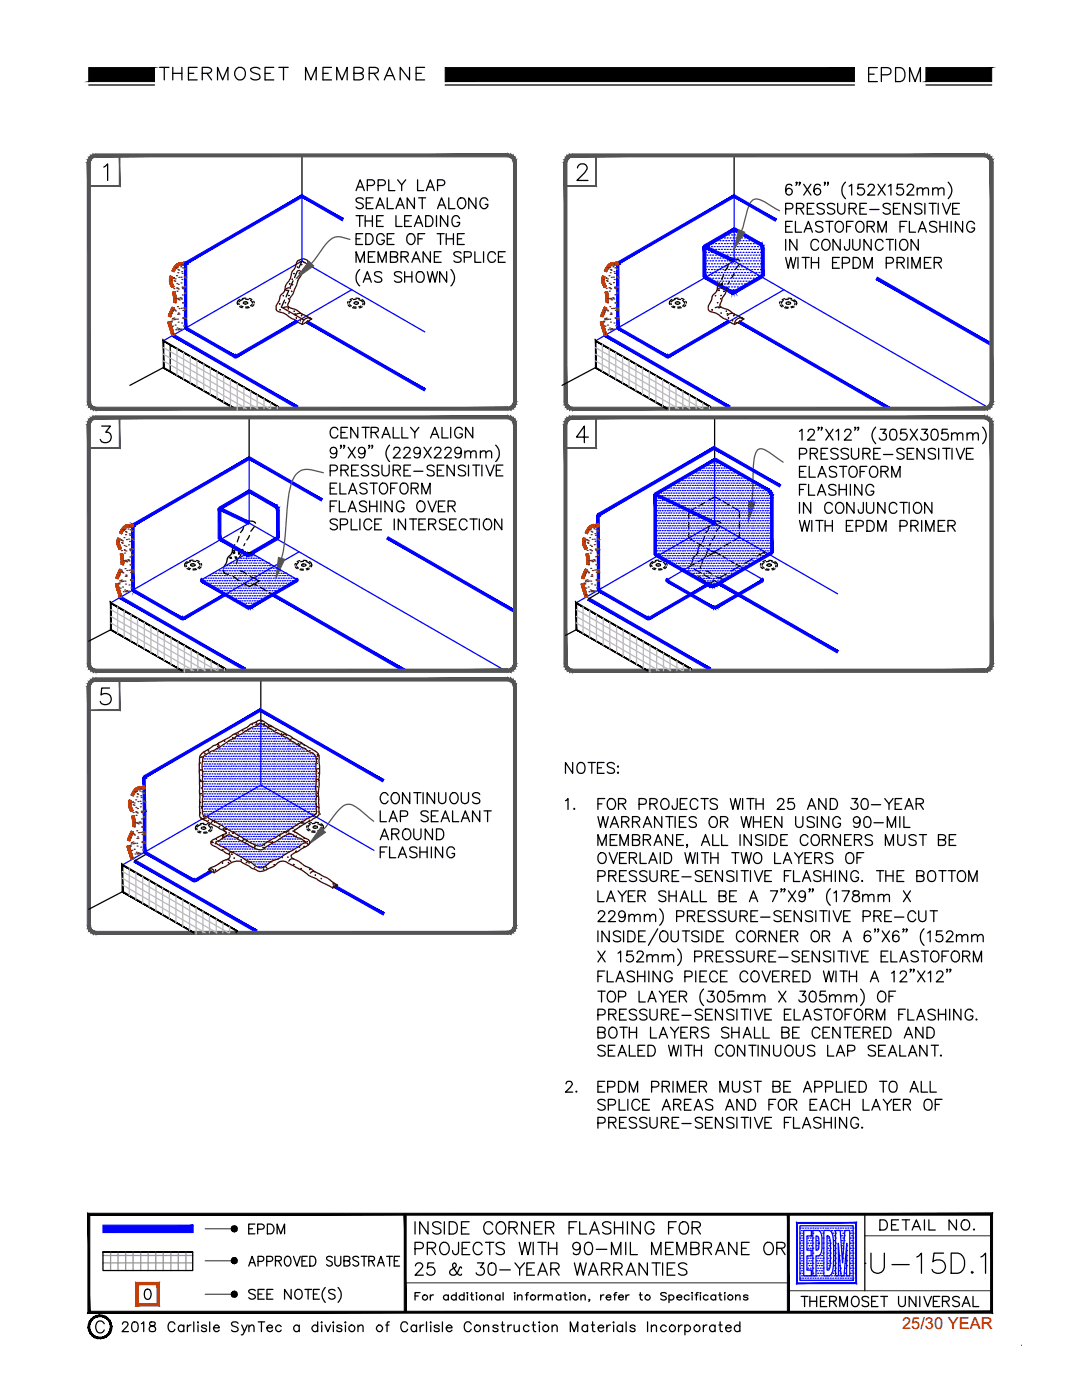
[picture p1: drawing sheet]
<svg xmlns="http://www.w3.org/2000/svg" width="216mm" height="279mm" viewBox="0 0 216 279" stroke-linecap="round" stroke-linejoin="round" font-family="sans-serif">
<defs><g id="words">
<text font-size="7.9" x="172.5" y="255.4">U-15D.1</text>
<text font-size="6.2" x="172.2" y="17.6">EPDM</text>
<text font-size="5.7" x="30.7" y="17.3">THERMOSET MEMBRANE</text>
<text font-size="5.3" x="158.7" y="262.1">THERMOSET UNIVERSAL</text>
<g font-size="4.9">
<text x="48.3" y="247.3">EPDM</text>
<text x="174.3" y="246.6">DETAIL NO.</text>
</g>
<text font-size="3.3" fill="#f00" x="180" y="265.2">25/30 YEAR</text>
</g></defs>
<!-- layer: BORDER -->
<path d="M80.9 256h76.4M157.3 257.6h40.6M172.6 246.6h25.3" fill="none" stroke="#545454" stroke-width=".25"/>
<!-- layer: SOLID -->
<g fill="#000" stroke="#000" stroke-width=".2">
<path d="M17.7 13.5v2.8l13.1-2.8zM17.7 16.3l13.1-2.8v2.8z"/>
<path d="M88.8 13.5v2.8l81.7-2.8zM88.8 16.3l81.7-2.8v2.8z"/>
<path d="M184.8 16.3h13.1v-2.8zM184.8 13.5h13.1l-13.1 2.8z"/>
</g>
<!-- layer: 0 -->
<g fill="none" stroke="#000" stroke-width=".25">
<path d="M17.7 17h13.1M88.8 17h81.7M184.8 17h13.1M20.7 33.3l.8-.6v3.3M115.2 33.5a.92 .92 0 0 1 .7-.8h.6a.84 .84 0 0 1 .5 1.3l-1.9 2h2.2M20.3 85h1.7l-.9 1.3a1.08 1.08 0 0 1 1.1 1.2 1.08 1.08 0 0 1-1.4 .8l-.5-.1-.3-.5M117.4 87.2h-2.4l1.6-2.2v3.3M21.9 137.3h-1.6l-.1 1.4a1.17 1.17 0 0 1 1.7 0 1.17 1.17 0 0 1-.2 1.8 1.17 1.17 0 0 1-1.7-.5M20.5 249.9h18v3.7h-18zM80.9 242.3v13.7M82.8 249.2h1.1a.64 .64 0 0 0 .6-.6 .64 .64 0 0 0-.6-.7h-1.1v2.5M82.8 258.6h.7"/>
<path d="M82.8 243.8v2.5M82.9 252.6v-.1a.79 .79 0 0 1 1-.5l.2 .2a.52 .52 0 0 1 .1 .8l-1.4 1.5h1.7M83.8 258h-1v1.4M85.3 249.1h1a.61 .61 0 0 0 .5-1l-.5-.2h-1v2.5M85.4 243.8v2.5l-1.7-2.5v2.5M85.9 258.4v1M86.1 249.1l.8 1.3M86.5 258.4a.52 .52 0 0 0-.6 .5M86.5 252h-1.1l-.1 1.1a.87 .87 0 0 1 1.3 0 .87 .87 0 0 1-.2 1.3 .87 .87 0 0 1-1.3-.4M88 244.2a1.12 1.12 0 0 0-1.7 0l.2 .6 1 .3a.61 .61 0 0 1 .2 1.1 1.13 1.13 0 0 1-1.4-.3M88 248.3a.92 .92 0 0 1 1-.3 .92 .92 0 0 1 .6 .9 1.08 1.08 0 0 1-.2 1.1 1.08 1.08 0 0 1-1.2 .3 1.49 1.49 0 0 1-.2-2zM88.7 243.8v2.5"/>
<path d="M89.5 258.6a.53 .53 0 0 0-.8-.1 .53 .53 0 0 0 0 .8 .53 .53 0 0 0 .8-.1M89.5 258.4v1M89.6 243.8h.8a1.32 1.32 0 0 1 .9 1.3 1.32 1.32 0 0 1-.9 1.2h-.8zM91 258.6a.53 .53 0 0 0-.8-.1 .53 .53 0 0 0 0 .8 .53 .53 0 0 0 .8-.1M91 258v1.4M91.5 247.9v1.9l-.1 .4a.59 .59 0 0 1-1 0l-.1-.6M92.1 253.1l-.3-.3-.2 .4a1.38 1.38 0 0 1-1.4 1.3 .58 .58 0 0 1-.5-.5 .58 .58 0 0 1 .3-.6l.8-.4a.51 .51 0 0 0 .2-.5 .51 .51 0 0 0-.3-.5l-.3 .2a.83 .83 0 0 0 .3 1.1l.8 1.1 .5 .1 .1-.2M92.1 245h.9M92.2 249.1h.9M92.6 258.6a.53 .53 0 0 0-.8-.1 .53 .53 0 0 0 0 .8 .53 .53 0 0 0 .8-.1M92.6 258v1.4M93.2 258h.2z"/>
<path d="M93.3 258.4v1M93.6 243.8h-1.5v2.5h1.5M93.7 247.9h-1.5v2.5h1.5M93.9 258.4h.5M94.1 258l.1 1.4h.3M95 258h.2zM95.1 258.4v1M95.3 252h1.2l-.6 1a.79 .79 0 0 1 .8 .9 .79 .79 0 0 1-1.1 .6l-.5-.2-.1-.3M96.2 248.5a.91 .91 0 0 0-1-.6 .91 .91 0 0 0-.8 1 1.08 1.08 0 0 0 .3 1.1 1.08 1.08 0 0 0 1.2 .3l.3-.5M96.9 247.9h1.6M97.3 258.7l.3-.3 .5 .1v.9M97.3 258.4v1"/>
<path d="M97.7 252.2a.8 .8 0 0 1 1.2 .3 2.21 2.21 0 0 1-.2 1.9 .8 .8 0 0 1-1.2-.4 2.21 2.21 0 0 1 .2-1.8zM97.7 247.9v2.5M98.3 244.4a.91 .91 0 0 0-1-.6 .91 .91 0 0 0-.8 1 1.07 1.07 0 0 0 .3 1.1 1.07 1.07 0 0 0 1.1 .3l.4-.5M99.2 244.2a.92 .92 0 0 1 1.1-.3 .92 .92 0 0 1 .6 .9 1.07 1.07 0 0 1-.2 1.1 1.07 1.07 0 0 1-1.2 .3 1.43 1.43 0 0 1-.3-2zM99.7 253.4h2.1M99.8 258.6a.51 .51 0 0 0-.8 0 .51 .51 0 0 0 0 .7 .51 .51 0 0 0 .8-.1M99.8 258.4v1M100.4 258v1.4M100.6 248.3a1.12 1.12 0 0 0-1.6 0 .67 .67 0 0 0 .5 .7l.7 .2a.63 .63 0 0 1 .2 1.1 1.17 1.17 0 0 1-1.4-.3M101.6 245l1.4-.1a.61 .61 0 0 0 0-.9l-1.4-.2v2.5M102.4 245l.8 1.3M102.6 258h.2z"/>
<path d="M102.7 258.4v1M102.8 252l.9 1.2 1-1.2M103.3 258.7l.2-.2a.38 .38 0 0 1 .7 .2v.7M103.3 258.4v1M103.6 247.9l.6 2.5 .5-2.5 .6 2.5 .6-2.5M103.7 253.2v1.3M104.8 258.4h.6M105.1 253.2h1M105.5 258h-.3l-.1 .2v1.2M105.7 243.8v2.5l-1.6-2.5v2.5M106.4 247.9v2.5M106.7 252h-1.6v2.5h1.6"/>
<path d="M106.7 245h.9M107.3 254.5l1-2.5 .9 2.5M107.3 247.9h1.7M107.4 258.4v1M107.7 253.7h1.2M108 258.4a.52 .52 0 0 0-.6 .5M108.2 243.8h-1.5v2.5h1.5M108.2 247.9v2.5M108.5 258.7l.2-.2a.38 .38 0 0 1 .7 .2v.7M108.5 258.4v1M108.9 245l1.4-.1a.61 .61 0 0 0 0-.9l-1.4-.2v2.5M109.4 258.7l.3-.3 .4 .1 .1 .9"/>
<path d="M109.4 249.1h1.7M109.4 247.9v2.5M109.7 245l.8 1.3M109.9 253.2l1.5-.1a.59 .59 0 0 0 0-.9l-1.5-.2v2.5M110.8 253.2l.8 1.3M111.1 247.9v2.5M111.9 258.6a.51 .51 0 0 0-.8 0 .51 .51 0 0 0 0 .7 .51 .51 0 0 0 .8-.1M111.9 258.4v1M112.5 258.4h.6M112.7 258v1.2l.1 .2h.4M113.6 245h.9M113.7 258h.1z"/>
<path d="M113.8 258.4v1M114.6 252l.6 2.5 .6-2.5 .6 2.5 .6-2.5M115.1 243.8h-1.5v2.5M115.7 243.8v2.5h1.4M115.8 248.7a.76 .76 0 0 1-1 .7 .76 .76 0 0 1-.4-1.2 .76 .76 0 0 1 1.3 .1 2.22 2.22 0 0 1-.2 2 .72 .72 0 0 1-1.1-.3M115.9 258.7l.4-.3 .4 .1 .1 .9M115.9 258.4v1M117 248.1a.75 .75 0 0 1 1.1 .3 2.01 2.01 0 0 1-.2 1.9 .8 .8 0 0 1-1.2-.4 1.88 1.88 0 0 1 .3-1.8zM117.4 254.5l1-2.5 .9 2.5M117.7 259.4h-.2h.2l-.2 .3M117.7 246.3l.9-2.5 1 2.5M117.8 253.7h1.2"/>
<path d="M118 245.5h1.2M119 249.3h2.1M119.9 258.4v1M120 253.2h1.1a.65 .65 0 0 0 .6-.7l-.3-.3-.3-.2h-1.1v2.5M120.5 258.4a.57 .57 0 0 0-.6 .5M120.8 253.2l.9 1.3M121 258.9h.9a.47 .47 0 0 0-.5-.5 .47 .47 0 0 0-.4 .5v.1a.51 .51 0 0 0 .4 .4 .51 .51 0 0 0 .5-.2M121.9 244.2a1.12 1.12 0 0 0-1.7 0v.2l.3 .4 .9 .3a.63 .63 0 0 1 .3 1.1 1.17 1.17 0 0 1-1.5-.3M122 250.4v-2.5l1 2.5 .9-2.5v2.5M122.4 258.4h.6M122.5 253.2h1a.65 .65 0 0 0 .6-.7l-.2-.3-.4-.2h-1v2.5M122.6 245h1.7"/>
<path d="M122.6 243.8v2.5M123.1 258h-.4v.2v1.2M123.3 253.2l.8 1.3M123.4 258.9h1a.51 .51 0 0 0-.7-.4 .51 .51 0 0 0-.3 .7 .51 .51 0 0 0 .8 .2l.2-.2M124.3 243.8v2.5M124.9 247.9v2.5M124.9 258.4v1M124.9 254.5l1-2.5 .9 2.5M125.2 243.8v2.5M125.3 253.7h1.2M125.5 258.4a.57 .57 0 0 0-.6 .5M125.8 247.9v2.5h1.4"/>
<path d="M127.6 258.4h.5M127.8 258v1.2l.1 .2h.3M127.8 243.8v2.5l-1.7-2.5v2.5M129.2 252v2.5l-1.7-2.5v2.5M130 250.4v-2.5l1 2.5 .9-2.5v2.5M130.1 252h1.7M130.5 244.4a.91 .91 0 0 0-1-.6 .91 .91 0 0 0-.8 1 1.07 1.07 0 0 0 .2 1.1 1.07 1.07 0 0 0 1.2 .3l.4-.5v-.4h-.6M131 252v2.5M132.2 252v2.5M132.8 249.1h.9M132.9 258.2l-.3-.2h-.6l-.2 .2 .2 .3 .8 .3 .1 .4a.77 .77 0 0 1-1.1 0M133.2 253.2h.9"/>
<path d="M133.4 245h.9M133.5 258.6a.53 .53 0 0 1 .8-.1 .53 .53 0 0 1 0 .8 .53 .53 0 0 1-.8-.1M133.5 258.4v1.6M134.3 247.9h-1.5v2.5h1.5M134.7 252h-1.5v2.5h1.5M134.9 243.8h-1.5v2.5M135.1 258.9h.9a.51 .51 0 0 0-.6-.4 .51 .51 0 0 0-.3 .7 .51 .51 0 0 0 .8 .2l.1-.2M135.1 250.4v-2.5l.9 2.5 .9-2.5v2.5M135.7 244.2a.92 .92 0 0 1 1.1-.4 .92 .92 0 0 1 .6 1 1.05 1.05 0 0 1-.2 1.1 1.05 1.05 0 0 1-1.2 .3 1.55 1.55 0 0 1-.3-2zM137 252.4a1.12 1.12 0 0 0-1.6 0v.2l.3 .4 .9 .3a.61 .61 0 0 1 .2 1.1 1.13 1.13 0 0 1-1.4-.2M137.5 258.6a.53 .53 0 0 0-.8-.1 .53 .53 0 0 0 0 .8 .53 .53 0 0 0 .8-.1M137.9 249.1l1.4-.1a.59 .59 0 0 0 0-.9l-1.4-.2v2.5l1.4-.1a.64 .64 0 0 0 .2-.7 .64 .64 0 0 0-.6-.5"/>
<path d="M138.1 258v.1zM138.1 245h1.1a.61 .61 0 0 0 .4-1l-.4-.2h-1.1v2.5M138.1 258.4v1M138.7 258.4h.5M138.9 245l.9 1.3M139.3 258h-.3v.2v1.2M139.8 258v.1zM139.8 258.4v1M140.3 249.1l1.4-.1a.59 .59 0 0 0 0-.9l-1.4-.2v2.5M141.2 249.1l.8 1.3M141.3 258.6a.51 .51 0 0 0-.8 0 .51 .51 0 0 0 0 .7 .51 .51 0 0 0 .8-.1M142.8 258.6a.53 .53 0 0 0-.8-.1 .53 .53 0 0 0 0 .8 .53 .53 0 0 0 .8-.1"/>
<path d="M142.8 250.4l.9-2.5 1 2.5M142.8 258.4v1M143.1 249.6h1.2M143.4 258.4h.5M143.7 258v1.2v.2h.3M144.6 258v.1zM144.6 258.4v1M146.8 258.7l.2-.2a.38 .38 0 0 1 .7 .2v.7M146.8 258.4v1M147 247.9v2.5l-1.6-2.5v2.5M148 249.1h.9M149.2 258.6a.56 .56 0 0 0-.8 0l.2 .3 .6 .1v.2a.56 .56 0 0 1-.8 0"/>
<path d="M149.5 247.9h-1.5v2.5h1.5M152.7 248.3a.92 .92 0 0 1 1-.3 .92 .92 0 0 1 .6 .9 1.08 1.08 0 0 1-.2 1.1 1.08 1.08 0 0 1-1.2 .3 1.49 1.49 0 0 1-.2-2zM155 249.1l1.4-.1a.59 .59 0 0 0 0-.9l-1.4-.2v2.5M155.8 249.1l.8 1.3"/>
<circle cx="84.8" cy="258.9" r=".52"/>
<circle cx="96.2" cy="258.9" r=".52"/>
<circle cx="106.4" cy="258.9" r=".52"/>
<circle cx="114.9" cy="258.9" r=".52"/>
<circle cx="129.2" cy="258.9" r=".52"/>
<circle cx="145.7" cy="258.9" r=".52"/>
</g>
<!-- layer: BORDER -->
<g fill="#000" stroke="#000" stroke-width=".2">
<path d="M17.5 242.1l.4 .4 180.1-.4zM17.9 242.5l180.1-.4-.3 .4zM198 242.1l-.3 .4 .3 19.6zM197.7 242.5l.3 19.6-.3-.4zM17.5 262.1h180.5l-.3-.4zM17.5 262.1l.4-.4h179.8zM17.5 242.1v20l.4-.4zM17.5 242.1l.4 .4v19.2z"/>
<path d="M80.7 242.3l.3 19.6v-19.6zM80.7 242.3l.3 19.6h-.3z"/>
<path d="M157.1 242.3l.4 19.6v-19.6zM157.1 242.3l.4 19.6h-.4z"/>
</g>
<path d="M172.6 242.3v15.3" fill="none" stroke="#000" stroke-width=".25"/>
<!-- layer: NOTES -->
<path d="M27.6 256.4h3.7l.5-.5zM27.1 255.9h4.7l-4.2 .5zM27.1 255.9l.5 4.3v-3.8zM27.1 255.9l.5 4.3-.5 .4zM27.6 260.2l-.5 .4 4.2-.4zM27.1 260.6l4.2-.4 .5 .4zM31.3 256.4v3.8l.5 .4zM31.3 256.4l.5-.5v4.7z" fill="#f00" stroke="#f00" stroke-width=".2"/>
<g fill="none" stroke="#000" stroke-width=".25">
<path d="M71 38l.9-2.1 .8 2.1M71.3 37.3h1.1M72.5 39.8a.82 .82 0 0 0-1.5 .2l.5 .4 .6 .2a.55 .55 0 0 1 .2 .9 .9 .9 0 0 1-1.3-.2M73.3 37h.9a.57 .57 0 0 0 .6-.5 .57 .57 0 0 0-.6-.6h-.9v2.1M74.4 39.5h-1.3v2.1h1.3M75.5 37h.9a.57 .57 0 0 0 .5-.5 .57 .57 0 0 0-.5-.6h-.9v2.1M77.3 39.5v2.1h1.2M77.6 35.9v2.1h1.2M79.3 35.9l.9 1 .8-1M80.2 36.9v1.1M82.7 39.5v2.1l-1.4-2.1v2.1M83.3 35.9v2.1h1.3"/>
<path d="M83.5 39.5h1.4M84.3 39.5v2.1M85.1 38l.8-2.1 .8 2.1M85.4 37.3h1M87.3 37h.9a.57 .57 0 0 0 .6-.5 .57 .57 0 0 0-.6-.6h-.9v2.1M89.5 39.5v2.1h1.3M91.5 39.8a.8 .8 0 0 1 .9-.3 .8 .8 0 0 1 .5 .8 .95 .95 0 0 1-.2 1 .95 .95 0 0 1-1 .2 1.3 1.3 0 0 1-.2-1.7zM95 39.5v2.1l-1.5-2.1v2.1M97.3 40a.81 .81 0 0 0-.9-.5 .81 .81 0 0 0-.6 .8 .95 .95 0 0 0 .2 1 .95 .95 0 0 0 1 .2l.3-.4v-.3h-.5M71 52.4v-2.2l.9 2.2 .8-2.2v2.2M71 43h1.5M71 47.7h.9"/>
<path d="M71.8 53.8a2.19 2.19 0 0 0 0 3.3M71.8 43v2.2M72.4 46.6h-1.4v2.2h1.4M72.5 56.3l.8-2.1 .8 2.1M72.8 55.7h1M72.9 43v2.2M72.9 44.1h1.4M73 46.6h.7a1.15 1.15 0 0 1 .8 1.1 1.15 1.15 0 0 1-.8 1.1h-.7zM73.1 40.5h.8M73.5 51.3h.8M74.3 43v2.2M74.8 50.2h-1.3v2.2h1.3"/>
<path d="M75 41.6l.8-2.1 .9 2.1M75.2 44.1h.8M75.3 40.9h1.1M75.5 52.4v-2.2l.8 2.2 .8-2.2v2.2M76.2 54.5a.82 .82 0 0 0-1.5 .2l.1 .2 .4 .2a1.14 1.14 0 0 1 1 .6v.3a.97 .97 0 0 1-1.5 0M76.5 43h-1.3v2.2h1.3M76.7 47.1a.78 .78 0 0 0-.9-.5 .78 .78 0 0 0-.6 .8 .93 .93 0 0 0 .1 1.1 .93 .93 0 0 0 1.1 .2l.3-.4v-.4h-.5M77.3 47.7h.8M77.9 51.3l1.2-.2a.47 .47 0 0 0 0-.8l-1.2-.1v2.2h.9a.6 .6 0 0 0 .5-.8l-.2-.3h-.3M78.6 46.6h-1.3v2.2h1.3M79 41.6l.9-2.1 .8 2.1M79 43v2.2h1.2"/>
<path d="M79.3 40.9h1.1M80 51.3l1.3-.2a.47 .47 0 0 0 0-.8l-1.3-.1v2.2M80.2 54.5a.82 .82 0 0 0-1.5 .2l.1 .2 .3 .2a1.14 1.14 0 0 1 1.1 .6v.3a.97 .97 0 0 1-1.5 0M80.7 44.1h.9M80.7 51.3l.8 1.1M80.7 54.2v2.1M80.7 55.2h1.5M81.4 46.9a.8 .8 0 0 1 .9-.2 .8 .8 0 0 1 .5 .7 .95 .95 0 0 1-.2 1.1 .95 .95 0 0 1-1 .2 1.3 1.3 0 0 1-.2-1.8zM82.1 43h-1.4v2.2h1.4M82.2 52.4l.8-2.2 .8 2.2M82.2 54.2v2.1M82.5 51.6h1"/>
<path d="M82.7 45.2l.8-2.2 .8 2.2M83 44.5h1M83.4 54.3a1.03 1.03 0 0 1 1.2 .5 1.03 1.03 0 0 1-.2 1.2 .77 .77 0 0 1-.9 .3 .77 .77 0 0 1-.5-.8 1.33 1.33 0 0 1 .4-1.2zM83.4 47.7h.9M84.8 46.6h-1.4v2.2M84.9 43h.8a1.16 1.16 0 0 1 .7 1.1 1.16 1.16 0 0 1-.7 1.1h-.8zM85.3 54.2l.5 2.1 .5-2.1 .5 2.1 .5-2.1M85.9 50.2v2.2l-1.5-2.2v2.2M86.7 51.3h.8M87.1 43v2.2M87.2 46.6h1.4M87.3 41.6l.8-2.1 .9 2.1"/>
<path d="M87.6 40.9h1M87.9 46.6v2.2M88 50.2h-1.3v2.2h1.3M89 47.7h1.5M89 46.6v2.2M89.1 54.2v2.1l-1.4-2.1v2.1M89.3 43v2.2l-1.4-2.2v2.2M90 53.8a2.19 2.19 0 0 1 0 3.3M90.5 46.6v2.2M91.3 47.7h.8M91.7 43.6a.78 .78 0 0 0-.9-.6 .78 .78 0 0 0-.6 .9 .93 .93 0 0 0 .2 1 .93 .93 0 0 0 1 .2l.3-.4v-.3h-.5M92 50.5a.82 .82 0 0 0-1.4 .2l.4 .4a1.14 1.14 0 0 1 1 .7v.3a.97 .97 0 0 1-1.4 0"/>
<path d="M92.6 46.6h-1.3v2.2h1.3M92.6 51.3h1.3l.1-.4v-.5l-.5-.2h-.9v2.2M94.8 50.2v2.2h1.2M96.5 50.2v2.2M98.9 50.7a.78 .78 0 0 0-.9-.5 .78 .78 0 0 0-.7 .8 .95 .95 0 0 0 .3 1.1 .95 .95 0 0 0 1 .2l.3-.5M99.5 51.3h.8M100.8 50.2h-1.3v2.2h1.3M65.9 94h.9a.57 .57 0 0 0 .5-.6 .57 .57 0 0 0-.5-.6h-.9v2.2M65.9 97.4h.8M67.2 90a.66 .66 0 0 1-.9 .5 .66 .66 0 0 1-.2-1 .66 .66 0 0 1 1 .1 2.04 2.04 0 0 1-.2 1.7 .68 .68 0 0 1-.9-.2M67.2 96.4h-1.3v2.2h1.3M67.2 100h-1.3v2.1"/>
<path d="M67.4 85.8a.78 .78 0 0 0-.9-.5 .78 .78 0 0 0-.6 .8 .95 .95 0 0 0 .2 1 .95 .95 0 0 0 1 .2l.3-.4M67.7 100v2.1h1.2M67.8 96.4v2.2h1.3M68 93.8h1.3a.47 .47 0 0 0 0-.9l-1.3-.1v2.2M68 86.3h.8M68.1 89h-.2l.1-.2 .1 .2-.2 .5M68.8 89h-.2v-.2l.2 .2-.2 .5M68.8 93.8l.7 1.2M69.4 85.3h-1.4v2.1h1.4M69.5 89.3l1.4 2.1M69.6 98.6l.8-2.2 .8 2.2M69.9 97.9h1"/>
<path d="M70.2 93.8h.8M70.9 89.3l-1.4 2.1M71.4 85.3v2.1l-1.4-2.1v2.1M71.5 92.8h-1.3v2.2h1.3M72.2 85.3h1.5M72.8 90a.66 .66 0 0 1-.9 .5 .66 .66 0 0 1-.2-1 .66 .66 0 0 1 1 .1 2.04 2.04 0 0 1-.2 1.7 .68 .68 0 0 1-.9-.2M73 85.3v2.1M73.3 96.7a.82 .82 0 0 0-1.5 .2l.4 .5 .6 .1a.55 .55 0 0 1 .2 1 .9 .9 0 0 1-1.2-.3M73.5 93.2a.8 .8 0 0 0-.7-.4 .8 .8 0 0 0-.7 .5l.2 .4 .8 .3a.52 .52 0 0 1 .4 .4 .52 .52 0 0 1-.2 .5 1.04 1.04 0 0 1-1.2-.2M73.8 89h-.3l.2-.2 .1 .2-.3 .5M73.8 100v2.1M73.8 96.4h1.5"/>
<path d="M74.1 86.3l1.2-.1a.47 .47 0 0 0 0-.8l-1.2-.1v2.1M74.4 89h-.2l.1-.2 .1 .2-.2 .5M74.6 96.4v2.2M74.8 86.3l.7 1.1M75.2 100v2.1M75.6 93.2a.77 .77 0 0 0-.8-.4 .77 .77 0 0 0-.6 .5l.2 .4 .8 .3a.55 .55 0 0 1 .2 .9 1.04 1.04 0 0 1-1.2-.2M75.9 96.7a.8 .8 0 0 1 .9-.3 .8 .8 0 0 1 .6 .8 .95 .95 0 0 1-.3 1 .95 .95 0 0 1-1 .3 1.3 1.3 0 0 1-.2-1.8zM76 100v2.1M76.2 87.4l.8-2.1 .9 2.1M76.2 92.8v1.6a.73 .73 0 0 0 .7 .6 .73 .73 0 0 0 .8-.6v-1.6M76.5 86.7h1M77.7 88.8a2.19 2.19 0 0 0 0 3.3"/>
<path d="M77.9 97.4h.9M78.2 100v2.1l-1.4-2.1v2.1M78.5 85.3v2.1h1.2M78.5 93.8h1.2a.47 .47 0 0 0 0-.9l-1.2-.1v2.2M78.6 89.8l.2-.4h.8a.46 .46 0 0 1 .1 .7l-1.2 1.3h1.4M79.2 93.8l.7 1.2M79.3 96.4h-1.4v2.2M80 96.7a.8 .8 0 0 1 .9-.3 .8 .8 0 0 1 .5 .8 1.03 1.03 0 0 1-1 1.4 1.27 1.27 0 0 1-.4-1.9zM80.2 85.3v2.1h1.2M80.6 89.8l.1-.3a.68 .68 0 0 1 1.1 .1l-.3 .8-1 1h1.4M80.6 93.8h.8M81.9 85.3l.9 1 .8-1"/>
<path d="M81.9 92.8h-1.3v2.2h1.3M82.1 97.4h1.2l.2-.4-.2-.5-1.2-.1v2.2M82.6 94.1h1.8M82.8 86.3v1.1M82.8 97.4l.7 1.2M83.9 90a.66 .66 0 0 1-1 .5 .66 .66 0 0 1-.2-1 .66 .66 0 0 1 1.1 .1 2.04 2.04 0 0 1-.2 1.7 .68 .68 0 0 1-1-.2M84.2 98.6v-2.2l.8 2.2 .8-2.2v2.2M84.6 89.3l1.4 2.1M85.4 100l.8 2.1 .9-2.1M85.9 87.4l.9-2.1 .8 2.1M86 89.3l-1.4 2.1M86.2 86.7h1.1"/>
<path d="M86.6 93.2a.77 .77 0 0 0-.7-.4 .77 .77 0 0 0-.7 .5l.2 .4 .8 .3a.55 .55 0 0 1 .3 .9 1.04 1.04 0 0 1-1.3-.2M86.8 89.8v-.3l.3-.2 .7 .1a.46 .46 0 0 1 .1 .7l-1.3 1.3h1.5M87.3 93.8h.8M88.2 85.3v2.1h1.2M88.6 92.8h-1.3v2.2h1.3M88.8 89.8l.2-.4a.69 .69 0 0 1 1 .2l-.3 .8-1 1h1.4M88.8 100h-1.3v2.1h1.3M89.9 85.3v2.1M90.6 92.8v2.2l-1.4-2.2v2.2M92 90a.66 .66 0 0 1-.9 .5 .66 .66 0 0 1-.2-1 .66 .66 0 0 1 1.1 .1 2.04 2.04 0 0 1-.2 1.7 .68 .68 0 0 1-1-.2M92.3 85.8a.78 .78 0 0 0-.9-.5 .78 .78 0 0 0-.7 .8 .95 .95 0 0 0 .2 1 .95 .95 0 0 0 1.1 .2l.2-.2 .1-.5h-.5M92.8 90.4l.5-.4 .5 .1 .1 1.3"/>
<path d="M92.8 90v1.4M92.9 93.2a.8 .8 0 0 0-.8-.4 .8 .8 0 0 0-.6 .5l.2 .4 .8 .3a.55 .55 0 0 1 .2 .9 1.04 1.04 0 0 1-1.2-.2M93.5 92.8v2.2M93.9 90.4a.73 .73 0 0 1 1-.3l.1 1.3M94.3 85.3v2.1l-1.4-2.1v2.1M94.3 92.8h1.4M95 92.8v2.2M95.9 90.4a.73 .73 0 0 1 1-.3l.1 1.3M95.9 90v1.4M96.2 92.8v2.2M97 90.4l.5-.4 .5 .1 .1 1.3M97 92.8l.8 2.2 .8-2.2"/>
<path d="M98.9 88.8a2.19 2.19 0 0 1 0 3.3M99 93.8h.8M100.3 92.8h-1.3v2.2h1.3M65.9 101h.8M67.3 103.9a.82 .82 0 0 0-1.4 .2 1.35 1.35 0 0 0 1.2 .7l.2 .6a.89 .89 0 0 1-1.4 0M67.9 104.7l1.2-.1a.56 .56 0 0 0 .3-.6 .56 .56 0 0 0-.6-.4h-.9v2.1M69.5 102.1l.8-2.1 .8 2.1M69.8 101.4h1M70.1 103.6v2.1h1.2M71.8 103.6v2.1M73.1 100.3a.77 .77 0 0 0-.7-.4 .77 .77 0 0 0-.7 .6l.2 .3 .8 .3a.55 .55 0 0 1 .3 1 1.04 1.04 0 0 1-1.3-.3M73.8 101h1.4"/>
<path d="M74.2 104.1a.81 .81 0 0 0-.9-.5 .81 .81 0 0 0-.7 .8 .95 .95 0 0 0 .2 1 .95 .95 0 0 0 1 .2l.4-.4M74.8 104.6h.8M76.1 103.6h-1.3v2.1h1.3M78.7 103.6v2.1M80.6 100.5a.79 .79 0 0 0-.9-.5 .79 .79 0 0 0-.6 .8 .93 .93 0 0 0 .2 1.1 .93 .93 0 0 0 1 .2l.3-.5v-.3h-.5M80.9 103.6v2.1l-1.4-2.1v2.1M81.7 103.6h1.5M82.4 103.6v2.1M83.4 100.3a.79 .79 0 0 1 .9-.3 .79 .79 0 0 1 .5 .8 .95 .95 0 0 1-.2 1 .95 .95 0 0 1-1 .3 1.3 1.3 0 0 1-.2-1.8zM83.6 104.6h.8M84.9 103.6h-1.3v2.1h1.3M85.5 104.6h1a.51 .51 0 0 0 .3-.8l-.3-.2h-1v2.1"/>
<path d="M86.2 104.6l.8 1.1M87.5 101h.8M89.1 103.9a.79 .79 0 0 0-.8-.4 .79 .79 0 0 0-.6 .6l.4 .4 .8 .3a.54 .54 0 0 1 0 .8 .9 .9 0 0 1-1.2-.2M89.4 101l1.2-.1 .2-.3-.1-.4-.4-.2h-.9v2.1M89.7 104.6h.8M90.1 101l.7 1.1M91 103.6h-1.3v2.1h1.3M93.2 104.1a.78 .78 0 0 0-.9-.5 .78 .78 0 0 0-.6 .8 1.03 1.03 0 0 0 1 1.3l.5-.5M93.8 103.6h1.4M94.5 103.6v2.1M95.6 103.6v2.1M96.7 103.9a.8 .8 0 0 1 .9-.3 .8 .8 0 0 1 .5 .8 .95 .95 0 0 1-.2 1 .95 .95 0 0 1-1 .2 1.3 1.3 0 0 1-.2-1.7z"/>
<path d="M100.1 103.6v2.1l-1.4-2.1v2.1M112.8 159.8l.5-.4v2.1M114.3 152.2v2.1l-1.5-2.1v2.1M115.3 152.5l.4-.3a1.15 1.15 0 0 1 1.1 .8 1.15 1.15 0 0 1-.5 1.2 .81 .81 0 0 1-1.2-.7zM117.4 152.2h1.4M118.1 152.2v2.1M119.2 153.2h.8M120.5 152.2h-1.3v2.1h1.3M120.7 159.4h-1.4v2.1M121.6 159.5a1.04 1.04 0 0 1 1.2 .4 1.04 1.04 0 0 1-.2 1.3 .8 .8 0 0 1-.9 .3 .8 .8 0 0 1-.5-.8 1.21 1.21 0 0 1 .4-1.2zM122.6 152.5a.79 .79 0 0 0-.8-.4 .79 .79 0 0 0-.6 .6l.2 .3 .8 .3a.55 .55 0 0 1 .2 .9 1.04 1.04 0 0 1-1.2-.2M123.2 153l.1-.1 .1 .1z"/>
<path d="M123.2 154.2l.1-.1 .1 .1zM132.1 159.7a.79 .79 0 0 1 .9-.3 .79 .79 0 0 1 .5 .8 .95 .95 0 0 1-.2 1 .95 .95 0 0 1-1 .2 1.3 1.3 0 0 1-.2-1.7zM135.1 159.4v1.6l-.1 .3a.47 .47 0 0 1-.8 0l-.1-.5M137.1 159.4h-1.4v2.1h1.4M139.2 159.9a.79 .79 0 0 0-.9-.5 .79 .79 0 0 0-.6 .8 .93 .93 0 0 0 .2 1.1 .93 .93 0 0 0 1.1 .1l.2-.4M139.9 159.4h1.4M140.6 159.4v2.1M143.1 159.7a.8 .8 0 0 0-.7-.4 .8 .8 0 0 0-.7 .6l.2 .3 .9 .3a.52 .52 0 0 1 .3 .4 .52 .52 0 0 1-.2 .5 1.04 1.04 0 0 1-1.2-.2M145.7 159.4l.5 2.1 .5-2.1 .5 2.1 .6-2.1M148.2 159.4v2.1M149 159.4h1.5M149.7 159.4v2.1"/>
<path d="M150.8 159.4v2.1M152.3 159.4v2.1M155.2 159.9l.4-.5h.4l.3 .2a.72 .72 0 0 1-.2 .9l-1 1h1.4M158.3 159.4h-1l-.1 .9a.76 .76 0 0 1 1.2 0 .76 .76 0 0 1-.2 1.2 .76 .76 0 0 1-1.1-.4M164.8 159.4v2.1l-1.4-2.1v2.1M165.7 159.4h.7a1.16 1.16 0 0 1 .7 1.1 1.16 1.16 0 0 1-.7 1h-.7zM170 159.4h1.1l-.6 .8a.68 .68 0 0 1 .7 .8 .68 .68 0 0 1-.9 .5l-.3-.1-.2-.3M172.1 159.5a.66 .66 0 0 1 1.1 .3 1.95 1.95 0 0 1-.3 1.6 .73 .73 0 0 1-1-.3 1.6 1.6 0 0 1 .2-1.6zM176.5 159.4l.9 1 .8-1M179.9 159.4h-1.3v2.1h1.3M114.6 161.3l-.1 .1h.2M119.3 163l.5 2.1 .5-2.1 .5 2.1 .6-2.1"/>
<path d="M119.3 168.7v-2.1l.8 2.1 .9-2.1v2.1M119.3 174.9l1.2-.1a.56 .56 0 0 0 .2-.6 .56 .56 0 0 0-.5-.4h-.9v2.1M119.3 177.8v2.1h1.2M119.3 160.4h.8M119.5 170.5a.91 .91 0 0 1 1.2-.1 .91 .91 0 0 1 .3 1.1 .83 .83 0 0 1-.9 .8 .83 .83 0 0 1-.8-.8zM121 179.9l.9-2.1 .8 2.1M121.4 179.2h1M121.5 174.8l1.2-.1a.47 .47 0 0 0 0-.8l-1.2-.1v2.1M121.6 170.2l.8 2.1 .8-2.1M121.8 165.1l.8-2.1 .8 2.1M121.8 167.6h.8M122.1 164.4h1"/>
<path d="M122.2 174.8l.7 1.1M123.1 166.6h-1.3v2.1h1.3M123.3 177.8l.8 1 .9-1M123.4 160.4l1.2-.1a.47 .47 0 0 0 0-.8l-1.2-.1v2.1M123.6 171.2h.8M123.6 174.8h.8M123.7 168.7v-2.1l.9 2.1 .8-2.1v2.1M124.1 164h.9a.58 .58 0 0 0 .5-.6l-.5-.4h-.9v2.1M124.1 160.4l.8 1.1M124.1 178.8v1.1M124.8 164l.7 1.1M125 170.2h-1.4v2.1h1.4"/>
<path d="M125 173.8h-1.4v2.1h1.4M125.4 178.8h.8M125.6 171.2l1.2-.1a.47 .47 0 0 0 0-.8l-1.2-.1v2.1M126.2 164h.9a.58 .58 0 0 0 .5-.6l-.5-.4h-.9v2.1M126.2 167.6l1.2-.1a.47 .47 0 0 0 0-.8l-1.2-.1v2.1h.9a.57 .57 0 0 0 .6-.5 .57 .57 0 0 0-.6-.6M126.3 171.2l.7 1.1M126.7 177.8h-1.3v2.1h1.3M126.9 164l.7 1.1M127 174.1a.82 .82 0 0 0-1.4 .2l.2 .3 .8 .3a.52 .52 0 0 1 .4 .4 .52 .52 0 0 1-.2 .5 1.04 1.04 0 0 1-1.2-.2M127.3 178.8l1.3-.1 .1-.3v-.4l-.5-.2h-.9v2.1M127.5 160.5h1a.57 .57 0 0 0 .5-.6 .57 .57 0 0 0-.5-.5h-1v2.1M127.7 170.2v2.1h1.3"/>
<path d="M128 178.8l.7 1.1M128.4 165.1l.8-2.1 .8 2.1M128.4 167.6l1.2-.1a.47 .47 0 0 0 0-.8l-1.2-.1v2.1M128.7 164.4h1M129.1 174.1a.82 .82 0 0 0-1.5 .2l.3 .3 .8 .3a.55 .55 0 0 1 .2 .9 1.04 1.04 0 0 1-1.3-.2M129.1 167.6l.7 1.1M129.5 172.3l.8-2.1 .8 2.1M129.7 160.4l1.2-.1a.47 .47 0 0 0 0-.8l-1.2-.1v2.1M129.7 173.8v1.5a.73 .73 0 0 0 .7 .6 .73 .73 0 0 0 .7-.6v-1.5M129.8 171.6h1M130.4 160.4l.7 1.1M130.5 168.7l.8-2.1 .8 2.1"/>
<path d="M130.8 168h1M131.8 170.2v2.1M132 174.8l1.2-.1a.47 .47 0 0 0 0-.8l-1.2-.1v2.1M132.1 163v2.1l-1.5-2.1v2.1M132.6 170.2h.7a1.16 1.16 0 0 1 .7 1 1.16 1.16 0 0 1-.7 1.1h-.7zM132.7 174.8l.7 1.1M132.9 178.1a.79 .79 0 0 0-.8-.3 .79 .79 0 0 0-.6 .5l.3 .4 .9 .3 .2 .6a.93 .93 0 0 1-1.4 0M132.9 163h1.4M133.5 178.8h1.4M133.5 177.8v2.1M133.6 163v2.1M134.1 174.8h.8"/>
<path d="M134.2 166.6v2.1l-1.4-2.1v2.1M134.7 163v2.1M134.9 177.8v2.1M135 167.6h.9M135.4 173.8h-1.3v2.1h1.3M135.6 164h.8M135.7 179.9l.9-2.1 .8 2.1M135.7 160.4h.9M136.1 175h1.8M136.1 179.2h1M136.4 166.6h-1.4v2.1h1.4M136.7 170.2l.5 2.1 .5-2.1 .5 2.1 .5-2.1"/>
<path d="M136.9 163h-1.3v2.1h1.3M137.2 168.6h-.2l.1-.1 .1 .1-.2 .5M138 177.8v2.1h1.2M139 163.3a.8 .8 0 0 0-.8-.4 .8 .8 0 0 0-.7 .6l.2 .3 .8 .3a.55 .55 0 0 1 .2 .9 1.04 1.04 0 0 1-1.2-.2M139.2 170.2v2.1M139.8 177.8v2.1h1.2M140 168.7l.8-2.1 .8 2.1M140 170.2h1.4M140.2 174.1a.82 .82 0 0 0-1.5 .2l.3 .3 .8 .3a.55 .55 0 0 1 .2 .9 1.04 1.04 0 0 1-1.3-.2M140.3 168h1M140.7 170.2v2.1M140.8 174.8h.8"/>
<path d="M141.7 163.3l.4-.3a1.14 1.14 0 0 1 1.1 .8 1.14 1.14 0 0 1-.4 1.2 1.04 1.04 0 0 1-1.3-.4 1.04 1.04 0 0 1 .2-1.3zM141.8 171.2h1.5M141.8 170.2v2.1M142.1 173.8h-1.3v2.1h1.3M142.2 166.6v2.1h1.3M143.3 170.2v2.1M143.5 178.8l1.2-.1 .2-.3-.2-.5-1.2-.1v2.1h.9l.4-.2v-.7l-.4-.2M143.8 164h.9a.58 .58 0 0 0 .5-.6l-.5-.4h-.9v2.1M144 166.6v2.1h1.2M144.2 173.8v2.1l-1.4-2.1v2.1M144.5 164l.7 1.1M145.6 178.8h.8"/>
<path d="M146 170.2h1.5M146.4 174.1a.82 .82 0 0 0-1.4 .2l.2 .3 .8 .3a.55 .55 0 0 1 .2 .9 1.04 1.04 0 0 1-1.2-.2M146.7 170.2v2.1M147 177.8h-1.4v2.1h1.4M147 173.8v2.1M147.7 166.6v2.1M147.9 163l.5 2.1 .5-2.1 .5 2.1 .5-2.1M147.9 170.2l.5 2.1 .5-2.1 .5 2.1 .5-2.1M147.9 173.8h1.4M148.6 173.8v2.1M149.5 179.9l.8-2.1 .9 2.1M149.7 173.8v2.1"/>
<path d="M149.8 179.2h1M149.9 166.6v2.1l-1.4-2.1v2.1M150.3 164h1.5M150.3 163v2.1M150.6 170.5a.91 .91 0 0 1 1.1-.1 .91 .91 0 0 1 .3 1.1 .83 .83 0 0 1-.8 .8 .83 .83 0 0 1-.9-.8zM150.6 173.8l.8 2.1 .8-2.1M150.8 160.4h1.5M151.8 163v2.1M152.2 166.9a.82 .82 0 0 0-1.4 .2l.2 .3 .8 .3a.55 .55 0 0 1 .2 .9 1.04 1.04 0 0 1-1.2-.2M152.6 164h.8M152.6 174.8h.8M152.8 166.6v2.1"/>
<path d="M153.6 166.6h.8a1.16 1.16 0 0 1 .7 1 1.16 1.16 0 0 1-.7 1.1h-.8zM153.7 177.8h1.5l-1.1 2.1M153.9 163h-1.3v2.1h1.3M153.9 173.8h-1.3v2.1h1.3M154.6 170.2v2.1h1.2M155.8 167.6h.8M156 163v2.1l-1.4-2.1v2.1M156 177.5h-.2l.1-.1 .1 .1-.2 .5M156.3 172.3l.8-2.1 .9 2.1M156.5 174.8h.8M156.6 177.5h-.2l.1-.1 .1 .1-.2 .5M156.6 171.6h1"/>
<path d="M157.1 166.6h-1.3v2.1h1.3M157.3 177.8l1.5 2.1M157.8 173.8h-1.3v2.1M158.3 173.8v2.1h1.3M158.6 170.2l.8 1 .8-1M158.8 163v1.5a.73 .73 0 0 0 .7 .6 .73 .73 0 0 0 .7-.6v-1.5M158.8 177.8l-1.5 2.1M159.4 171.2v1.1M160.1 175.9l.8-2.1 .9 2.1M160.4 175.2h1M160.6 171.2h.8M160.7 178.5a.66 .66 0 0 1-.9 .5 .66 .66 0 0 1-.2-1 .66 .66 0 0 1 1 .1 2.04 2.04 0 0 1-.2 1.7 .63 .63 0 0 1-.9-.2"/>
<path d="M161.1 161.5l.8-2.1 .9 2.1M161.2 167.1a.79 .79 0 0 0-.9-.5 .79 .79 0 0 0-.6 .8 .95 .95 0 0 0 .2 1 .95 .95 0 0 0 1 .2l.3-.4M161.4 160.8h1.1M161.6 177.5h-.2l.2-.1v.1l-.2 .5M161.9 170.2h-1.3v2.1h1.3M162.1 166.9a.91 .91 0 0 1 1.1-.1 .91 .91 0 0 1 .3 1.1 .83 .83 0 0 1-.8 .8 .83 .83 0 0 1-.8-.8zM162.3 177.5h-.2l.1-.1 .1 .1-.2 .5M162.5 163.3a.8 .8 0 0 0-.8-.4 .8 .8 0 0 0-.6 .6l.1 .3 .9 .3a.55 .55 0 0 1 .2 .9 1.04 1.04 0 0 1-1.2-.2M162.6 171.2l1.2-.1a.47 .47 0 0 0 0-.8l-1.2-.1v2.1M163.1 163v2.1M163.3 171.2l.7 1.1M163.8 174.1a.82 .82 0 0 0-1.4 .2l.2 .3 .8 .3a.52 .52 0 0 1 .4 .4 .52 .52 0 0 1-.2 .5 1.04 1.04 0 0 1-1.2-.2"/>
<path d="M164.1 167.6l1.3-.1 .1-.3v-.4l-.5-.2h-.9v2.1M164.4 174.8h1.5M164.4 173.8v2.1M164.8 167.6l.7 1.1M165.4 163v2.1l-1.5-2.1v2.1M165.7 177.4a2.23 2.23 0 0 0 0 3.3M165.9 173.8v2.1M166.2 170.5a.82 .82 0 0 0-1.5 .2l.2 .3 .8 .3a.52 .52 0 0 1 .5 .4 .52 .52 0 0 1-.2 .5 1.04 1.04 0 0 1-1.3-.2M166.4 178.2l.5-.4v2.1M166.7 173.8v2.1M167.7 163.5a.79 .79 0 0 0-.9-.5 .79 .79 0 0 0-.6 .8 .95 .95 0 0 0 .2 1 .95 .95 0 0 0 1 .2l.2-.2 .1-.5h-.5M167.7 166.6v2.1l-1.4-2.1v2.1"/>
<path d="M168 177.8h1.5l-1.1 2.1M168.5 167.6h.8M168.9 170.5a.8 .8 0 0 1 1-.3 .8 .8 0 0 1 .5 .8 .93 .93 0 0 1-.2 1.1 .93 .93 0 0 1-1.1 .1 1.49 1.49 0 0 1-.2-1.7zM168.9 173.8v2.1l-1.4-2.1v2.1M169.9 166.6h-1.4v2.1h1.4M170.3 177.9a.45 .45 0 0 0 .2 .7 .88 .88 0 0 1 1 .9 .75 .75 0 0 1-.8 .5 .75 .75 0 0 1-.6-.8 .96 .96 0 0 1 1-.6l.2-.1 .1-.4a.87 .87 0 0 0-1.1-.2zM170.5 167.6l1.2-.1a.47 .47 0 0 0 0-.8l-1.2-.1v2.1M171 171.2h.8M171.2 167.6l.7 1.1M171.3 174.3a.79 .79 0 0 0-.9-.5 .79 .79 0 0 0-.6 .8 .95 .95 0 0 0 .2 1 .95 .95 0 0 0 1 .2l.2-.2 .1-.5h-.5M171.6 163.7a.68 .68 0 0 1-.8 .6 .68 .68 0 0 1-.4-1 .68 .68 0 0 1 1.1 0 1.75 1.75 0 0 1-.2 1.7 .68 .68 0 0 1-.9-.2M172 175.7v.2l.1-.1"/>
<path d="M172.1 178.9l.5-.4 .6 .1v1.3M172.1 178.5v1.4M172.4 170.2h-1.4v2.1M172.6 163.1a.66 .66 0 0 1 1.1 .3 1.63 1.63 0 0 1-.2 1.6 .73 .73 0 0 1-1.1-.3 1.9 1.9 0 0 1 .2-1.6zM173.2 178.9l.6-.4 .5 .1 .1 1.3M173.9 160.6h1.8M174.1 166.9a.82 .82 0 0 0-1.5 .2l.3 .3 .8 .3a.55 .55 0 0 1 .2 .9 1.04 1.04 0 0 1-1.3-.2M174.4 164.2h1.8M174.9 173.8h1.4M175.2 178.9l.5-.4 .5 .1 .1 1.3M175.2 178.5v1.4M175.6 173.8v2.1"/>
<path d="M176.3 178.9l.5-.4 .6 .1 .1 1.3M176.7 168.7v-2.1l.8 2.1 .8-2.1v2.1M176.8 174.8h1.4M176.8 173.8v2.1M177.1 165.1v-2.1l.8 2.1 .8-2.1v2.1M177.4 160.4v1.1M178.2 173.8v2.1M178.6 160.4h.8M179 174.8h.8M179.1 166.6v1.5a.73 .73 0 0 0 .7 .6 .73 .73 0 0 0 .8-.6v-1.5M179.5 163v2.1M180.3 177.8l1.4 2.1"/>
<path d="M180.4 163v2.1h1.2M180.4 173.8h-1.4v2.1h1.4M180.6 161.5l.8-2.1 .8 2.1M180.9 160.8h1M181.7 177.8l-1.4 2.1M182.8 160.4l1.2-.1a.47 .47 0 0 0 0-.8l-1.2-.1v2.1M182.8 166.9a.82 .82 0 0 0-1.4 .2l.2 .3 .8 .3a.52 .52 0 0 1 .4 .4 .52 .52 0 0 1-.2 .5 1.04 1.04 0 0 1-1.2-.2M182.9 174.8l1.3-.1a.47 .47 0 0 0 0-.8l-1.3-.1v2.1h.9a.57 .57 0 0 0 .5-.3 .57 .57 0 0 0-.1-.6l-.4-.2M183.4 166.6h1.5M183.5 160.4l.7 1.1M184.2 166.6v2.1M185.3 174.1a.8 .8 0 0 1 .9-.3 .8 .8 0 0 1 .5 .8 .93 .93 0 0 1-.2 1 .93 .93 0 0 1-1 .2 1.49 1.49 0 0 1-.2-1.7z"/>
<path d="M187.3 167.6l1.2-.1a.47 .47 0 0 0 0-.8l-1.2-.1v2.1h.8a.57 .57 0 0 0 .5-.3 .57 .57 0 0 0 0-.6l-.5-.2M187.3 173.8h1.5M188.1 173.8v2.1M189.2 173.8h1.4M189.4 167.6h.8M189.9 173.8v2.1M190.7 166.6h-1.3v2.1h1.3M191.2 174.1a.8 .8 0 0 1 1-.3 .8 .8 0 0 1 .5 .8 .95 .95 0 0 1-.2 1 .95 .95 0 0 1-1.1 .2 1.34 1.34 0 0 1-.2-1.7zM193.3 175.9v-2.1l.8 2.1 .9-2.1v2.1M119.3 185.8v2.1M119.3 189.8l1.4 2.2M119.3 194.8h.8"/>
<path d="M119.3 197.8h1.4M119.4 182.3l.1-.3 .3-.2 .7 .1a.46 .46 0 0 1 0 .7l-1.2 1.3h1.4M120 197.8v2.2M120.7 193.8h-1.4v2.1M120.7 189.8l-1.4 2.2M121.2 193.8v2.1h1.2M121.4 198.1a.91 .91 0 0 1 1.2-.1 .91 .91 0 0 1 .2 1.2 .83 .83 0 0 1-.8 .8 .83 .83 0 0 1-.8-.8zM121.5 182.3v-.1a.66 .66 0 0 1 1.1-.2 .72 .72 0 0 1-.2 .9l-1 1h1.4M121.6 185.8v2.1l-1.5-2.1v2.1M122.9 195.9l.8-2.1 .9 2.1M123.2 195.2h1.1M123.3 190.2l.5-.4v2.2"/>
<path d="M123.4 199l1.2-.2a.56 .56 0 0 0 .2-.6 .56 .56 0 0 0-.5-.4h-.9v2.2M123.8 186.1a.82 .82 0 0 0-1.4 .2l.2 .3 .8 .3a.55 .55 0 0 1 .2 1 1.04 1.04 0 0 1-1.2-.3M124.4 185.8v2.1M124.8 182.5a.68 .68 0 0 1-.9 .6 .68 .68 0 0 1-.4-1 .68 .68 0 0 1 1.1 0 1.72 1.72 0 0 1-.2 1.7 .62 .62 0 0 1-.9-.2M125.3 185.8h.7a1.16 1.16 0 0 1 .7 1.1 1.16 1.16 0 0 1-.7 1h-.7zM125.5 182.9l.5-.4 .5 .1 .1 1.3M125.5 182.5v1.4M126.2 189.8h-1l-.1 .9a.76 .76 0 0 1 1.1 0 .76 .76 0 0 1-.1 1.1 .76 .76 0 0 1-1.1-.3M126.6 182.9l.5-.4 .5 .1 .1 1.3M126.6 194.1a.8 .8 0 0 0-.8-.3 .8 .8 0 0 0-.6 .5l.2 .3 .8 .3a.55 .55 0 0 1 .2 1 1.12 1.12 0 0 1-1.2-.2M127.1 190.3l.2-.4h.9a.47 .47 0 0 1 0 .7l-1.2 1.4h1.5M127.2 194.8h1.5"/>
<path d="M127.2 193.8v2.1M127.4 186.8h.8M127.5 197.8v2.2h1.2M128.6 182.9l.5-.4 .5 .1 .1 1.3M128.6 182.5v1.4M128.7 193.8v2.1M128.7 185.8h-1.3v2.1h1.3M129.1 191l.5-.5 .5 .1 .1 1.4M129.1 190.5v1.5M129.3 200l.8-2.2 .8 2.2M129.5 193.8v2.1M129.6 199.2h1"/>
<path d="M129.7 182.9l.5-.4 .5 .1 .1 1.3M130.2 191l.5-.5 .5 .1 .1 1.4M131.2 185.4l-1.8 3.3M131.5 197.8l.8 1 .9-1M131.6 181.4a2.19 2.19 0 0 1 0 3.2M131.8 193.8v2.1l-1.5-2.1v2.1M131.8 186.1a.91 .91 0 0 1 1.2-.1 .91 .91 0 0 1 .3 1.1 .83 .83 0 0 1-.8 .9 .83 .83 0 0 1-.9-.9zM132.1 191l.6-.5 .5 .1 .1 1.4M132.1 190.5v1.5M132.3 198.8v1.2M133.3 191l.5-.5 .5 .1 .1 1.4M133.6 198.8h.8"/>
<path d="M133.9 185.8v1.6a.73 .73 0 0 0 .7 .6 .73 .73 0 0 0 .8-.6v-1.6M134.1 194.3a.8 .8 0 0 0-.9-.5 .8 .8 0 0 0-.6 .8 .95 .95 0 0 0 .2 1.1 .95 .95 0 0 0 1 .2l.3-.5v-.3h-.5M134.9 197.8h-1.3v2.2h1.3M135 182.9l1.3-.1 .2-.3-.1-.5-.5-.2h-.9v2.1M135.2 189.4a2.23 2.23 0 0 1 0 3.3M135.6 198.8l1.2-.1a.47 .47 0 0 0 0-.8l-1.2-.1v2.2M136.2 185.8h1.4M136.3 198.8l.7 1.2M136.7 194.9h.9a.57 .57 0 0 0 .5-.5 .57 .57 0 0 0-.5-.6h-.9v2.1M136.9 185.8v2.1M137.2 182.8l1.2-.1 .2-.3-.1-.4-.4-.2h-.9v2.1M137.9 182.8l.7 1.1"/>
<path d="M138.6 191l1.3-.2 .2-.3-.2-.6-1.3-.1v2.2M138.8 193.8v2.1M139.3 182.8h.9M139.5 186.1a.82 .82 0 0 0-1.5 .2l.2 .3 .8 .3a.55 .55 0 0 1 .2 1 1.04 1.04 0 0 1-1.2-.3M139.7 194.8h.8M140.1 185.8v2.1M140.4 197.4a2.23 2.23 0 0 0 0 3.3M140.7 181.8h-1.4v2.1h1.4M140.8 190.8l1.2-.1 .2-.3-.1-.4-.4-.2h-.9v2.2M140.9 185.8h.7a1.16 1.16 0 0 1 .8 1.1 1.16 1.16 0 0 1-.8 1h-.7zM141 193.8h-1.3v2.1h1.3M141.3 197.8h1.1l-.6 .9a.68 .68 0 0 1 .8 .7 .68 .68 0 0 1-1 .6l-.3-.1-.2-.4"/>
<path d="M141.5 190.8l.7 1.2M142.8 182.1a.79 .79 0 0 0-.8-.4 .79 .79 0 0 0-.7 .6l.2 .3 .8 .3a.55 .55 0 0 1 .3 .9 1.04 1.04 0 0 1-1.3-.2M142.9 190.8h.9M143.1 186.8h.8M143.1 194.3a.72 .72 0 0 0-1.1-.4 1.24 1.24 0 0 0 .2 2h.6l.3-.5M143.5 197.9a.66 .66 0 0 1 1 .3 1.95 1.95 0 0 1-.2 1.7 .71 .71 0 0 1-1-.4 1.54 1.54 0 0 1 .2-1.6zM143.8 194.8h.8M144.3 189.8h-1.4v2.2h1.4M144.4 185.8h-1.3v2.1h1.3M144.8 182.1a.79 .79 0 0 0-.8-.4 .79 .79 0 0 0-.6 .6l.4 .4a1.14 1.14 0 0 1 1 .6v.3a.97 .97 0 0 1-1.4 0M145.1 193.8h-1.3v2.1h1.3M145.4 181.8v1.5a.73 .73 0 0 0 .7 .6 .73 .73 0 0 0 .8-.6v-1.5"/>
<path d="M146.3 190.1a.83 .83 0 0 0-1.4 .2l.4 .4 .8 .3 .2 .7a.97 .97 0 0 1-1.4 0M146.4 197.8h-1l-.1 .9a.77 .77 0 0 1 1.2 0 .77 .77 0 0 1-.2 1.1 .77 .77 0 0 1-1.1-.3M147.2 199l.6-.5 .5 .2 .1 1.3M147.2 198.5v1.5M147.7 182.8l1.2-.1a.47 .47 0 0 0 0-.8l-1.2-.1v2.1M148.4 190.1a.82 .82 0 0 0-1.4 .2 2.04 2.04 0 0 0 1.3 .8l.1 .6a.97 .97 0 0 1-1.4 0M148.4 199l.5-.5 .5 .2 .1 1.3M148.4 182.8l.7 1.1M148.5 186.3a.79 .79 0 0 0-.9-.5 .79 .79 0 0 0-.6 .8 .95 .95 0 0 0 .2 1 .95 .95 0 0 0 1 .3l.3-.5M149 189.8v1.5a.72 .72 0 0 0 .7 .7 .72 .72 0 0 0 .8-.7v-1.5M149.2 194.3a.78 .78 0 0 0-.9-.5 .78 .78 0 0 0-.6 .8 .95 .95 0 0 0 .2 1.1 .95 .95 0 0 0 1 .2l.3-.5M149.3 186.1a.91 .91 0 0 1 1.2-.1 .91 .91 0 0 1 .3 1.1 .83 .83 0 0 1-.9 .9 .83 .83 0 0 1-.8-.9z"/>
<path d="M149.8 182.8h.8M150 194.1a.79 .79 0 0 1 1-.3 .79 .79 0 0 1 .5 .8 .95 .95 0 0 1-.2 1.1 .95 .95 0 0 1-1 .2 1.3 1.3 0 0 1-.3-1.8zM150.3 199l.5-.5 .6 .2 .1 1.3M150.3 198.5v1.5M151.2 181.8h-1.4v2.1h1.4M151.3 190.8l1.2-.1 .2-.3-.1-.4-.4-.2h-.9v2.2M151.4 186.8l1.2-.1 .2-.3-.1-.4-.4-.2h-.9v2.1M151.5 199l.5-.5 .5 .2 .1 1.3M151.8 183h1.8M152 190.8l.7 1.2M152.1 193.8l.8 2.1 .8-2.1M152.1 186.8l.7 1.1"/>
<path d="M153.4 190.8h.8M154.1 194.8h.9M154.8 189.8h-1.4v2.2h1.4M155 185.8v2.1l-1.5-2.1v2.1M155.4 191h1.8M155.4 197.8l1.4 2.2M155.5 193.8h-1.4v2.1h1.4M155.8 186.8h.8M155.9 182.1a.79 .79 0 0 0-.8-.4 .79 .79 0 0 0-.7 .6l.5 .4a1.14 1.14 0 0 1 1 .6v.3a.97 .97 0 0 1-1.5 0M156.1 194.8l1.2-.1a.47 .47 0 0 0 0-.8l-1.2-.1v2.1M156.5 182.8h.8M156.8 194.8l.7 1.1"/>
<path d="M156.8 197.8l-1.4 2.2M157.1 185.8h-1.3v2.1h1.3M157.7 186.8l1.3-.1a.47 .47 0 0 0 0-.8l-1.3-.1v2.1M157.8 181.8h-1.3v2.1h1.3M158.3 194.8h.8M158.5 186.8l.7 1.1M159.5 190.1a.82 .82 0 0 0-1.5 .2 2.04 2.04 0 0 0 1.4 .8l.1 .6a.97 .97 0 0 1-1.5 0M159.6 193.8h-1.3v2.1h1.3M159.6 197.8h1.1l-.6 .9a.68 .68 0 0 1 .8 .7 .68 .68 0 0 1-1 .6l-.3-.1-.2-.4M159.9 181.8v2.1l-1.4-2.1v2.1M160.1 190.8h.8M160.2 193.8h.7a1.16 1.16 0 0 1 .8 1.1 1.16 1.16 0 0 1-.8 1h-.7z"/>
<path d="M161.4 189.8h-1.3v2.2h1.3M161.8 197.9a.66 .66 0 0 1 1 .3 1.95 1.95 0 0 1-.2 1.7 .71 .71 0 0 1-1-.4 1.54 1.54 0 0 1 .2-1.6zM162.1 186.1a.91 .91 0 0 1 1.1-.1 .91 .91 0 0 1 .3 1.1 .83 .83 0 0 1-.8 .9 .83 .83 0 0 1-.8-.9zM162.2 182.1a.79 .79 0 0 0-.8-.4 .79 .79 0 0 0-.7 .6l.4 .4a1.14 1.14 0 0 1 1.1 .6v.3a.97 .97 0 0 1-1.5 0M162.8 181.8v2.1M163.5 189.8v2.2l-1.4-2.2v2.2M163.6 181.8h1.4M164.1 186.8l1.3-.1 .1-.3v-.4l-.5-.2h-.9v2.1M164.3 193.8l.5 2.1 .6-2.1 .5 2.1 .5-2.1M164.3 181.8v2.1M164.7 197.8h-1l-.1 .9a.77 .77 0 0 1 1.2 0 .77 .77 0 0 1-.2 1.1 .77 .77 0 0 1-1.1-.3M164.8 186.8l.7 1.1"/>
<path d="M165.5 181.8v2.1M165.5 199l.6-.5 .5 .2 .1 1.3M165.5 198.5v1.5M165.7 190.1a.82 .82 0 0 0-1.4 .2l.4 .4 1 .4v.6a.97 .97 0 0 1-1.4 0M166.3 181.8l.8 2.1 .8-2.1M166.4 189.8v2.2M166.7 199l.5-.5 .5 .2 .1 1.3M166.8 193.8v2.1M167.2 189.8h1.4M167.6 193.8h1.5M167.9 189.8v2.2M168.2 187.9l.9-2.1 .8 2.1"/>
<path d="M168.3 182.8h.8M168.3 193.8v2.1M168.5 187.2h1.1M168.6 199l.5-.5 .5 .2 .2 1.3M168.6 198.5v1.5M169.1 189.8v2.2M169.5 194.8h1.4M169.5 193.8v2.1M169.6 181.8h-1.3v2.1h1.3M169.8 199l.5-.5 .5 .2 .1 1.3M169.9 189.8l.8 2.2 .8-2.2M170.9 193.8v2.1"/>
<path d="M171.7 197.4a2.23 2.23 0 0 1 0 3.3M171.9 190.8h.8M172.2 182.9h1a.57 .57 0 0 0 .5-.6 .57 .57 0 0 0-.5-.5h-1v2.1M173.2 189.8h-1.3v2.2h1.3M173.7 186.1a.63 .63 0 0 0-.6-.3 .63 .63 0 0 0-.6 .4 1.68 1.68 0 0 0 .2 1.7 .68 .68 0 0 0 1-.3 .68 .68 0 0 0-.4-1 .68 .68 0 0 0-.9 .6M173.7 195.9l.8-2.1 .8 2.1M174 195.2h1M174.4 182.8l1.2-.1a.47 .47 0 0 0 0-.8l-1.2-.1v2.1M174.7 185.5h-.2l.1-.1 .1 .1-.2 .5M175.1 182.8l.7 1.1M175.3 185.5h-.2l.1-.1 .1 .1-.2 .5M175.3 198.1a.91 .91 0 0 1 1.2-.1 .91 .91 0 0 1 .3 1.2 .83 .83 0 0 1-.9 .8 .83 .83 0 0 1-.8-.8z"/>
<path d="M175.8 190.8h.9M176 185.8l1.5 2.1M176.5 182.8h.9M177.2 189.8h-1.4v2.2h1.4M177.4 198.8h.8M177.5 185.8l-1.5 2.1M177.8 189.8v2.2h1.2M177.9 181.8h-1.4v2.1h1.4M177.9 194.2l.5-.4v2.1M178.5 183h1.9M178.7 197.8h-1.3v2.2M179.3 186.1a.63 .63 0 0 0-.6-.3 .63 .63 0 0 0-.5 .4 1.68 1.68 0 0 0 .2 1.7 .66 .66 0 0 0 1-.3 .66 .66 0 0 0-.5-.9 .66 .66 0 0 0-.8 .5"/>
<path d="M179.5 192l.9-2.2 .8 2.2M179.6 194.3v-.1a.66 .66 0 0 1 1.2-.2 .72 .72 0 0 1-.2 .9l-1.1 1h1.5M179.8 191.2h1.1M180.4 185.5h-.3l.2-.1 .1 .1-.3 .5M181 185.5h-.2l.1-.1 .1 .1-.2 .5M181.8 193.5l-.1 .1-.1-.1h.2l-.2 .5M182.4 193.5l-.1 .1-.1-.1h.2l-.2 .5M182.7 182.3a.8 .8 0 0 0-.9-.5 .8 .8 0 0 0-.6 .8 .95 .95 0 0 0 .2 1 .95 .95 0 0 0 1 .2l.3-.4M183.1 193.8l1.4 2.1M183.2 190.1a.82 .82 0 0 0-1.4 .2 1.35 1.35 0 0 0 1.2 .7l.2 .3v.4a.97 .97 0 0 1-1.4 0M183.3 181.8v1.5a.73 .73 0 0 0 .7 .6 .73 .73 0 0 0 .8-.6v-1.5M183.8 189.8h1.5"/>
<path d="M184.4 185.4a2.23 2.23 0 0 0 0 3.3M184.5 189.8v2.2M184.5 193.8l-1.4 2.1M185.1 186.2l.5-.4v2.1M185.2 194.2l.5-.4v2.1M185.6 181.8h1.4M185.9 190.1a.8 .8 0 0 1 .9-.3 .8 .8 0 0 1 .5 .8 .91 .91 0 0 1-.2 1.2 .91 .91 0 0 1-1.2-.1 1.45 1.45 0 0 1 0-1.6zM186.3 181.8v2.1M186.9 194.3l.1-.3 .3-.2h.5l.3 .2a.72 .72 0 0 1-.3 .9l-1 1h1.5M188 185.8h-1.1l-.1 .9a.76 .76 0 0 1 1.2 0 .76 .76 0 0 1-.2 1.2 .76 .76 0 0 1-1.1-.4M188 190.8h.8M188.9 186.3l.4-.5 .6 .1a.46 .46 0 0 1 .1 .7l-1.2 1.3h1.4"/>
<path d="M189.1 193.5l-.1 .1-.1-.1h.2l-.2 .5M189.3 189.8h-1.3v2.2M189.7 193.5l-.1 .1-.1-.1h.2l-.2 .5M190 190.1a.8 .8 0 0 1 .9-.3 .8 .8 0 0 1 .5 .8 .91 .91 0 0 1-.2 1.2 .91 .91 0 0 1-1.2-.1 1.45 1.45 0 0 1 0-1.6zM190.9 186.9l.5-.4 .5 .1 .1 1.3M190.9 186.5v1.4M192 186.9l.5-.4 .5 .1 .1 1.3M192.1 190.8h.9a.51 .51 0 0 0 .4-.8l-.4-.2h-.9v2.2M192.8 190.8l.7 1.2M193.9 186.9l.5-.4 .6 .1v1.3M193.9 186.5v1.4M194.2 192v-2.2l.8 2.2 .8-2.2v2.2"/>
<path d="M195 186.9l.6-.4 .5 .1 .1 1.3M113 216.3l.1-.4h.9a.47 .47 0 0 1 .1 .7l-1.3 1.4h1.5M115 217.7l-.1 .2h.2M119.3 202.6l1.2-.2a.56 .56 0 0 0 .2-.6 .56 .56 0 0 0-.5-.4h-.9v2.2M119.3 206l1.2-.1a.47 .47 0 0 0 0-.8l-1.2-.1v2.2h.9a.57 .57 0 0 0 .6-.6 .57 .57 0 0 0-.6-.6M119.3 216.8h.8M120.7 215.8h-1.4v2.2h1.4M120.7 208.9a.82 .82 0 0 0-1.4 .2 1.35 1.35 0 0 0 1.2 .7l.2 .3v.4a.97 .97 0 0 1-1.4 0M120.7 219.7a.82 .82 0 0 0-1.4 .2 2.04 2.04 0 0 0 1.4 .8v.6a.97 .97 0 0 1-1.4 0M121.3 216.9l1.2-.1a.56 .56 0 0 0 .2-.6 .56 .56 0 0 0-.5-.4h-.9v2.2M121.4 209.6h.8M121.5 202.4l1.2-.1a.47 .47 0 0 0 0-.8l-1.2-.1v2.2"/>
<path d="M121.7 205.3a.91 .91 0 0 1 1.1-.1 .91 .91 0 0 1 .3 1.2 .83 .83 0 0 1-.8 .8 .83 .83 0 0 1-.8-.8zM122.2 202.4l.7 1.2M122.7 208.6h-1.3v2.2h1.3M123.3 210.8l.8-2.2 .9 2.2M123.4 215.8h.7a1.15 1.15 0 0 1 .8 1.1 1.15 1.15 0 0 1-.8 1.1h-.7zM123.5 219.4v2.2h1.3M123.6 202.4h.8M123.6 210h1M123.7 205h1.5M124.4 205v2.2M125 201.4h-1.4v2.2h1.4M125.3 219.4v2.2"/>
<path d="M125.6 208.6v2.2h1.2M125.6 218v-2.2l.8 2.2 .8-2.2v2.2M125.6 205v2.2M125.6 206h1.4M127 201.7a.82 .82 0 0 0-1.4 .2l.2 .4 .8 .3a.52 .52 0 0 1 .4 .3 .52 .52 0 0 1-.2 .6 1.04 1.04 0 0 1-1.2-.2M127 205v2.2M127.3 209.6h.9M127.6 219.9a.81 .81 0 0 0-.9-.5 .81 .81 0 0 0-.6 .8 .91 .91 0 0 0 .3 1.1 .91 .91 0 0 0 1.1 0l.1-.2M128.7 208.6h-1.4v2.2h1.4M129.1 201.7a.82 .82 0 0 0-1.5 .2l.3 .4 .8 .3a.55 .55 0 0 1 .2 .9 1.04 1.04 0 0 1-1.3-.2M129.3 208.6h.7a1.15 1.15 0 0 1 .8 1.1 1.15 1.15 0 0 1-.8 1.1h-.7zM129.6 219.4h-1.4v2.2h1.4"/>
<path d="M129.7 201.4v1.6a.73 .73 0 0 0 .7 .6 .73 .73 0 0 0 .7-.6v-1.6M129.8 205v2.2h1.2M130 216.9l1.2-.1a.58 .58 0 0 0 0-.9l-1.2-.1v2.2M131.5 207.2l.8-2.2 .9 2.2M131.8 206.4h1.1M132 202.4l1.2-.1a.47 .47 0 0 0 0-.8l-1.2-.1v2.2M132.1 216.8l1.3-.1 .2-.3-.1-.4-.4-.2h-1v2.2M132.7 202.4l.7 1.2M132.9 216.8l.7 1.2M133.4 208.6l.5 2.2 .5-2.2 .5 2.2 .5-2.2M133.8 205l.8 1 .8-1M134.1 202.4h.8"/>
<path d="M134.3 215.8v2.2M134.6 206v1.2M135.1 218v-2.2l.8 2.2 .9-2.2v2.2M135.4 201.4h-1.3v2.2h1.3M135.9 206h.8M135.9 208.6v2.2M136.1 202.6h1.8M136.7 208.6h1.4M137.2 205h-1.3v2.2h1.3M137.4 208.6v2.2M137.6 216.8h.8M137.8 206l1.2-.1a.47 .47 0 0 0 0-.8l-1.2-.1v2.2"/>
<path d="M137.9 219.4h-1.3v2.2h1.3M138.5 206l.7 1.2M138.5 209.6h1.5M138.5 208.6v2.2M139 215.8h-1.4v2.2h1.4M139.5 216.8l1.3-.1a.51 .51 0 0 0 0-.8l-1.3-.1v2.2M140 208.6v2.2M140.2 201.7a.82 .82 0 0 0-1.5 .2l.3 .4 .8 .3a.55 .55 0 0 1 .2 .9 1.04 1.04 0 0 1-1.3-.2M140.3 216.8l.7 1.2M140.8 202.4h.8M141.4 205.3a.82 .82 0 0 0-1.4 .2l.2 .4 .8 .2a.52 .52 0 0 1 .4 .4 .52 .52 0 0 1-.2 .6 1.04 1.04 0 0 1-1.2-.2M142.1 201.4h-1.3v2.2h1.3"/>
<path d="M142.2 219.7a.83 .83 0 0 0-1.4 .2l.4 .4 .8 .3 .2 .7a.97 .97 0 0 1-1.4 0M143.7 218v-2.2l.8 2.2 .8-2.2v2.2M144.2 201.4v2.2l-1.4-2.2v2.2M144.3 209.1a.78 .78 0 0 0-.9-.5 .78 .78 0 0 0-.6 .8 .96 .96 0 0 0 1 1.4l.5-.5M145.1 208.9a.8 .8 0 0 1 .9-.3 .8 .8 0 0 1 .5 .8 .96 .96 0 0 1-.2 1 .96 .96 0 0 1-1 .3 1.34 1.34 0 0 1-.2-1.8zM145.4 205.3a.82 .82 0 0 0-1.4 .2l.2 .4 .8 .2a.55 .55 0 0 1 .2 1 1.04 1.04 0 0 1-1.2-.2M146 206h1.5M146 205v2.2M146.1 215.8v1.5a.72 .72 0 0 0 .8 .7 .72 .72 0 0 0 .7-.7v-1.5M146.4 201.7a.82 .82 0 0 0-1.4 .2l.2 .4 .8 .3a.55 .55 0 0 1 .2 .9 1.04 1.04 0 0 1-1.2-.2M147 201.4v2.2M147.5 205v2.2"/>
<path d="M147.9 201.4h1.4M148.3 207.2l.8-2.2 .8 2.2M148.5 219.4v2.2l-1.5-2.2v2.2M148.6 208.6v2.2l-1.4-2.2v2.2M148.6 201.4v2.2M148.6 206.4h1M149.3 219.4h.7a1.15 1.15 0 0 1 .8 1.1 1.15 1.15 0 0 1-.8 1.1h-.7zM149.4 208.6h1.4M149.7 201.4v2.2M149.8 216.1a.82 .82 0 0 0-1.4 .2 1.35 1.35 0 0 0 1.2 .7l.2 .3v.4a.97 .97 0 0 1-1.4 0M150.1 208.6v2.2M150.5 215.8h1.4"/>
<path d="M150.6 201.4l.8 2.2 .8-2.2M150.6 205v2.2h1.2M151.2 215.8v2.2M151.3 208.6v2.2M152.3 205v2.2h1.2M152.6 202.4h.8M153.5 208.6v2.2l-1.4-2.2v2.2M153.9 201.4h-1.3v2.2h1.3M154.2 216.8l1.3-.1 .2-.3-.1-.4-.4-.2h-1v2.2l1.3-.1 .2-.7-.2-.3-.3-.1M154.4 208.6v1.5a.72 .72 0 0 0 .7 .7 .72 .72 0 0 0 .7-.7v-1.5M154.8 219.4h-1.4v2.2M155.7 219.5a.81 .81 0 0 1 1.2 .7 .91 .91 0 0 1-.2 1.1 .91 .91 0 0 1-1 .1 1.37 1.37 0 0 1 0-1.9z"/>
<path d="M156 206l1.2-.1a.47 .47 0 0 0 0-.8l-1.2-.1v2.2h.9a.57 .57 0 0 0 .5-.4 .57 .57 0 0 0-.1-.6l-.4-.2M156.4 216.8h.8M156.5 202.4h.8M156.8 208.9a.8 .8 0 0 1 .9-.3 .8 .8 0 0 1 .6 .8 .96 .96 0 0 1-.2 1 .96 .96 0 0 1-1.1 .3 1.34 1.34 0 0 1-.2-1.8zM157.7 215.8h-1.3v2.2h1.3M157.8 201.4h-1.3v2.2h1.3M158.2 206h.8M158.5 201.4v2.2h1.2M158.9 208.6v1.5a.72 .72 0 0 0 .7 .7 .72 .72 0 0 0 .7-.7v-1.5M159.5 205h-1.3v2.2h1.3M160.2 203.6l.9-2.2 .8 2.2M160.3 218l.8-2.2 .8 2.2"/>
<path d="M160.5 202.8h1.1M160.6 217.2h1M162.6 208.9a.82 .82 0 0 0-1.5 .2 1.35 1.35 0 0 0 1.3 .7l.2 .3v.4a.97 .97 0 0 1-1.5 0M162.6 216.9l1.2-.1a.56 .56 0 0 0 .2-.6 .56 .56 0 0 0-.5-.4h-.9v2.2M163 219.4h-1.4v2.2h1.4M163.6 205.5a.79 .79 0 0 0-.9-.5 .79 .79 0 0 0-.6 .9 .95 .95 0 0 0 .2 1 .95 .95 0 0 0 1 .2l.3-.4M163.9 201.7a.82 .82 0 0 0-1.4 .2l.2 .4 .8 .3a.55 .55 0 0 1 .2 .9 1.04 1.04 0 0 1-1.2-.2M164.2 206h.8M164.5 201.4h1.5M164.7 216.9l1.3-.1a.56 .56 0 0 0 .2-.6 .56 .56 0 0 0-.5-.4h-1v2.2M165.2 208.6v2.2h1.2M165.2 201.4v2.2"/>
<path d="M165.5 205h-1.3v2.2h1.3M166.6 201.7a.91 .91 0 0 1 1.2-.1 .91 .91 0 0 1 .2 1.2 .83 .83 0 0 1-.8 .8 .83 .83 0 0 1-.8-.8zM166.9 210.8l.8-2.2 .8 2.2M166.9 215.8v2.2h1.2M167.2 210h1M167.4 219.9a.78 .78 0 0 0-.9-.5 .78 .78 0 0 0-.6 .8 .93 .93 0 0 0 .2 1 .93 .93 0 0 0 1 .2l.3-.3M167.6 205v2.2l-1.4-2.2v2.2M168 219.4v2.2M168.4 205h1.5M168.6 215.8v2.2M168.6 202.4h.9M169.1 209.7l1.3-.1a.56 .56 0 0 0 .2-.6 .56 .56 0 0 0-.5-.4h-1v2.2"/>
<path d="M169.1 205v2.2M169.5 219.4v2.2M169.5 216.8h.8M170 201.4h-1.4v2.2M170.3 206h.8M170.7 201.7a.91 .91 0 0 1 1.2-.1 .91 .91 0 0 1 .2 1.2 .83 .83 0 0 1-.8 .8 .83 .83 0 0 1-.8-.8zM170.8 215.8h-1.3v2.2h1.3M171.4 215.8h.7a1.15 1.15 0 0 1 .8 1.1 1.15 1.15 0 0 1-.8 1.1h-.7zM171.6 205h-1.3v2.2h1.3M172.2 206l1.3-.1a.47 .47 0 0 0 0-.8l-1.3-.1v2.2M172.2 219.4v2.2h1.3M172.7 202.4l1.3-.1a.47 .47 0 0 0 0-.8l-1.3-.1v2.2"/>
<path d="M172.9 206l.8 1.2M173.5 202.4l.7 1.2M174.4 206h.8M174.7 208.9a.83 .83 0 0 0-1.5 .2l.5 .4 .6 .2a.58 .58 0 0 1 .4 .8 .97 .97 0 0 1-1.5 0M174.9 203.6v-2.2l.8 2.2 .8-2.2v2.2M175.3 209.6h.8M175.5 215.8h1.5M175.7 205h-1.3v2.2h1.3M176.2 219.4l.9 1 .8-1M176.2 215.8v2.2M176.3 205h.8a1.16 1.16 0 0 1 .7 1.1 1.16 1.16 0 0 1-.7 1.1h-.8zM176.7 208.6h-1.4v2.2h1.4"/>
<path d="M177.3 210.8l.8-2.2 .8 2.2M177.6 216.1a.8 .8 0 0 1 .9-.3 .8 .8 0 0 1 .5 .8 .96 .96 0 0 1-1 1.4 1.27 1.27 0 0 1-.4-1.9zM177.6 210h1M179.3 202.4h.8M179.5 208.6v2.2h1.3M179.6 219.4h-1.3v2.2h1.3M180.4 207.2l.9-2.2 .8 2.2M180.7 201.4h-1.4v2.2M180.8 206.4h1M181.2 201.4v2.2h1.2M181.3 210.8l.8-2.2 .8 2.2M181.6 218l.8-2.2 .8 2.2"/>
<path d="M181.6 210h1M181.9 217.2h1M182.9 203.6l.8-2.2 .8 2.2M183.2 202.8h1M183.8 215.8v2.2h1.3M184.2 205v2.2l-1.5-2.2v2.2M184.5 219.7a.8 .8 0 0 1 1-.3 .8 .8 0 0 1 .5 .8 .91 .91 0 0 1-.2 1.1 .91 .91 0 0 1-1 .1 1.44 1.44 0 0 1-.3-1.7zM185 205h.7a1.16 1.16 0 0 1 .7 1.1 1.16 1.16 0 0 1-.7 1.1h-.7zM185 208.6v2.2l-1.5-2.2v2.2M185.6 215.8v2.2h1.2M185.8 208.6h1.5M186.5 208.6v2.2"/>
<path d="M186.6 201.7a.82 .82 0 0 0-1.4 .2l.2 .4 .8 .3a.52 .52 0 0 1 .4 .3 .52 .52 0 0 1-.2 .6 1.04 1.04 0 0 1-1.2-.2M187.3 202.4h1.4M187.3 201.4v2.2M187.8 210.6l-.2 .1h.2M188 219.4h-1.4v2.2M188.7 201.4v2.2M189.5 201.4v2.2M191.7 201.4v2.2l-1.4-2.2v2.2M194.1 201.9a.79 .79 0 0 0-.9-.5 .79 .79 0 0 0-.6 .9 .95 .95 0 0 0 .2 1 .95 .95 0 0 0 1 .2l.2-.2 .1-.5h-.5M194.8 203.4v.2l.2-.1M119.3 224.1l1.2-.1a.56 .56 0 0 0 .2-.6 .56 .56 0 0 0-.5-.4h-.9v2.2M121.4 220.5l1.2-.1a.58 .58 0 0 0 0-.9l-1.2-.1v2.2"/>
<path d="M121.5 224l1.2-.1 .2-.3-.1-.4-.4-.2h-.9v2.2M122.2 224l.7 1.2M123.6 224h.8M125 223h-1.4v2.2h1.4M127 223.3a.82 .82 0 0 0-1.4 .2 2.04 2.04 0 0 0 1.3 .8l.1 .6a.97 .97 0 0 1-1.4 0M128.2 220.4h.9M129.1 223.3a.82 .82 0 0 0-1.5 .2 1.35 1.35 0 0 0 1.3 .7l.2 .3v.4a.97 .97 0 0 1-1.5 0M129.7 223v1.5a.72 .72 0 0 0 .7 .7 .72 .72 0 0 0 .7-.7v-1.5M132 224h.9a.57 .57 0 0 0 .5-.6l-.2-.3-1.2-.1v2.2M132.1 221.6l.9-2.2 .8 2.2M132.5 220.8h1M132.7 224l.7 1.2"/>
<path d="M134.1 224h.8M134.4 220.4h1a.51 .51 0 0 0 .3-.8l-.3-.2h-1v2.2M135.1 220.4l.8 1.2M135.4 223h-1.3v2.2h1.3M136.1 224.2h1.8M136.6 220.4h.8M138.5 221.6l.8-2.2 .9 2.2M138.8 220.8h1.1M140.2 223.3a.82 .82 0 0 0-1.5 .2 1.35 1.35 0 0 0 1.3 .7l.2 .3v.4a.97 .97 0 0 1-1.5 0M140.8 224h.8M142.1 223h-1.3v2.2h1.3M144.2 223v2.2l-1.4-2.2v2.2"/>
<path d="M144.8 221.6l.8-2.2 .8 2.2M145.1 220.8h1M146.4 223.3a.82 .82 0 0 0-1.4 .2 1.35 1.35 0 0 0 1.2 .7l.2 .3v.4a.97 .97 0 0 1-1.4 0M147 223v2.2M147.9 223h1.4M148.6 223v2.2M149.7 223v2.2M150.6 223l.8 2.2 .8-2.2M152.6 224h.8M153.4 220.4h.8M153.9 223h-1.3v2.2h1.3M156.5 224h.8"/>
<path d="M157.5 220.4l1.3-.1a.51 .51 0 0 0 0-.8l-1.3-.1v2.2M157.8 223h-1.3v2.2M158.3 220.4l.7 1.2M158.3 223v2.2h1.3M160.1 225.2l.8-2.2 .9 2.2M160.4 224.4h1M161.6 220.4h.9M163.6 221.6l.8-2.2 .8 2.2M163.8 223.3a.82 .82 0 0 0-1.4 .2 2.04 2.04 0 0 0 1.3 .8l.1 .6a.97 .97 0 0 1-1.4 0M163.9 220.8h1M164.4 223v2.2M164.4 224h1.5"/>
<path d="M165.9 223v2.2M166.7 223v2.2M168 220.4h1.5M168.9 223v2.2l-1.4-2.2v2.2M171.3 223.5a.78 .78 0 0 0-.9-.5 .78 .78 0 0 0-.6 .8 .91 .91 0 0 0 .2 1.1 .91 .91 0 0 0 1.2 0l.1-.6h-.5M172 224.9v.3l.1-.2M174 221.6l.8-2.2 .8 2.2M174.3 220.8h1M177.1 220.4v1.2M178.3 220.4h.8M180.3 220.4l1.2-.1 .2-.3-.2-.5-1.2-.1v2.2M181 220.4l.7 1.2"/>
<path d="M186.6 220.4h.8M29.1 257.4a.64 .64 0 0 1 .9 .3 1.05 1.05 0 0 1-.6 1.6 1.33 1.33 0 0 1-.3-1.9zM49.6 252.7l.7-2 .7 2M49.9 252h.8M50.9 257.6a.75 .75 0 0 0-1.3 .2l.2 .2 .8 .3a.45 .45 0 0 1 .3 .4 .45 .45 0 0 1-.1 .5 .85 .85 0 0 1-1.2-.2M51.5 251.7h.7a.51 .51 0 0 0 .5-.5 .51 .51 0 0 0-.5-.5h-.7v2M51.5 258.3h.8M52.7 257.3h-1.2v2h1.2M53.2 251.7h.8a.51 .51 0 0 0 .4-.5 .51 .51 0 0 0-.4-.5h-.8v2M53.3 258.3h.7M54.5 257.3h-1.2v2h1.2M55 251.6l1-.1 .1-.2v-.4l-.4-.2h-.7v2"/>
<path d="M55.6 251.6l.5 1.1M56.9 251a.63 .63 0 0 1 .8-.2 .63 .63 0 0 1 .4 .6 .9 .9 0 0 1-.9 1.3l-.1-.2a1.27 1.27 0 0 1-.2-1.5zM58.1 257.3v2l-1.3-2v2M58.6 250.7l.6 2 .7-2M59 257.6a.74 .74 0 0 1 .8-.3 .74 .74 0 0 1 .5 .7 .83 .83 0 0 1-.2 1 .83 .83 0 0 1-.9 .2 1.2 1.2 0 0 1-.2-1.6zM60.3 251.6h.6M60.8 257.3h1.4M61.3 250.7h-1v2h1M61.5 257.3v2M61.8 250.7a1 1 0 0 1 1.2 1 1 1 0 0 1-1.2 1zM62.5 258.3h.8M63.7 257.3h-1.2v2h1.2"/>
<path d="M64.9 256.9a2.03 2.03 0 0 0 0 3M66.3 251a.63 .63 0 0 0-.6-.3 .63 .63 0 0 0-.5 .5l.1 .2 .8 .4a.57 .57 0 0 1-.1 .9 .57 .57 0 0 1-.8-.3M66.8 250.7v1.4a.59 .59 0 0 0 .6 .6 .59 .59 0 0 0 .6-.6v-1.4M66.9 257.6a.73 .73 0 0 0-1.3 .2l.2 .2 .7 .3a.46 .46 0 0 1 .4 .4 .46 .46 0 0 1-.2 .5 .8 .8 0 0 1-1.1-.2M67.5 256.9a2.03 2.03 0 0 1 0 3M68.6 251.6l1.1-.1 .1-.2-.1-.4-.3-.2h-.8v2h.8a.54 .54 0 0 0 .4-.6 .54 .54 0 0 0-.4-.5M71.6 251a.63 .63 0 0 0-.7-.3 .63 .63 0 0 0-.5 .5l.2 .2 .9 .5 .1 .5a.67 .67 0 0 1-1.2 0M72.1 250.7h1.2M72.7 250.7v2M73.6 251.6l1-.1 .1-.2-.1-.4-.3-.2h-.7v2M74.1 251.6l.6 1.1M75.3 252.7l.7-2 .7 2"/>
<path d="M75.6 252h.8M77.1 250.7h1.2M77.7 250.7v2M78.7 251.6h.6M79.7 250.7h-1v2h1"/>
</g>
<!-- layer: 0 -->
<g fill="#000" stroke="#000" stroke-width=".2">
<path d="M20.5 249.9l18-.1zM20.5 249.8h18z"/>
<path d="M46.2 245.2v.4l.6-.4zM46.2 245.6l.6-.4-.3 .6zM46.8 245.2l-.3 .6 .3 .1z"/>
<path d="M46.2 251.6v.3l.6-.3zM46.2 251.9l.6-.3-.3 .5zM46.8 251.6l-.3 .5 .3 .1z"/>
<path d="M46.2 258.3v.3l.6-.3zM46.2 258.6l.6-.3-.3 .5zM46.8 258.3l-.3 .5 .3 .1z"/>
<path d="M46.5 244.7l.3 .5v-.6zM46.2 244.9l.3-.2 .3 .5zM46.2 244.9v.3h.6z"/>
<path d="M46.5 251.1l.3 .5v-.6zM46.5 251.1l.3 .5-.6-.3zM46.2 251.3v.3h.6z"/>
<path d="M46.8 251.6v.6l.2-.1zM46.8 251.6l.5 .3-.3 .2zM46.8 251.6l.5 .3v-.3z"/>
<path d="M46.5 257.8l.3 .5v-.6zM46.5 257.8l.3 .5-.6-.3zM46.2 258v.3h.6z"/>
<path d="M46.8 258.3v.6l.2-.1zM46.8 258.3l.5 .3-.3 .2zM46.8 258.3l.5 .3v-.3z"/>
<path d="M46.8 251.6h.5v-.3zM47 251.1l.3 .2-.5 .3zM46.8 251v.6l.2-.5z"/>
<path d="M46.8 258.3h.5v-.3zM47 257.8l.3 .2-.5 .3zM46.8 257.7v.6l.2-.5z"/>
</g>
<!-- layer: LIGHT 1 -->
<g fill="none" stroke="#989898" stroke-width=".25">
<path d="M20.5 252h18M20.5 250.6h18M22.1 249.9v3.7M23.6 249.9v3.7M25.1 249.9v3.7M26.6 249.9v3.7M28.1 249.9v3.7M29.6 249.9v3.7M31.1 249.9v3.7M32.6 249.9v3.7M34.1 249.9v3.7M35.6 249.9v3.7"/>
<path d="M37.1 249.9v3.7"/>
</g>
<!-- layer: MEMBRANE1 -->
<g fill="#00f" stroke="#00f" stroke-width=".2">
<path d="M59.2 115.4l.2 .2-.4 .2z"/>
<path d="M40.1 116l.3-.2-.2 .3z"/>
<path d="M132.9 116l.4-.2-.2 .3z"/>
<path d="M152.1 115.4l.2 .2-.4 .2z"/>
<path d="M20.5 246h18v-1.5zM20.5 244.5h18l-18 1.5z"/>
<path d="M61.4 64l-.3 .4 23.8 13.2zM61.1 64.4l23.8 13.2-.3 .4z"/>
<path d="M147.6 64l-.3 .4 30.3 17zM147.3 64.4l30.3 17-.2 .4z"/>
<path d="M143.7 116.3l-.2 .4 23.8 13.2zM143.5 116.7l23.8 13.2-.3 .4z"/>
<path d="M54.5 118.4l-.2 .5 26.6 14.7zM54.3 118.9l26.6 14.7-.2 .5z"/>
<path d="M49.4 120.9l.1 .6-.4-.1zM49.4 120.9l.1 .6 .1-.5zM49.6 121l.3 .5h-.4zM49.6 121l.3 .5-.1-.5zM49.8 121l.5 .4-.4 .1zM49.8 121l.5 .4-.3-.5z"/>
<path d="M59 115.8l.2 .3 .2-.2zM59 115.8l.5-.1-.1 .2zM59 115.8l.5-.1-.1-.1z"/>
<path d="M50.3 121.4l8.9-5.3-.2-.4zM50 120.9l9-5.2-8.7 5.7z"/>
<path d="M40.4 115.8l-.2 .4 9.2 4.7zM40.2 116.2l9.2 4.7-.3 .5z"/>
<path d="M40.2 115.4l-.1 .2 .3 .2zM40.1 115.6l.3 .2h-.4zM40 115.8l.1 .2 .3-.2z"/>
<path d="M133.3 115.8l-.2 .4 9.2 4.7zM133.1 116.2l9.2 4.7-.3 .5z"/>
<path d="M133.1 115.4l-.2 .2 .4 .2zM132.9 115.6l.4 .2h-.4zM132.9 115.8v.2l.4-.2z"/>
<path d="M143.1 121.4l9.1-5.3-.3-.4zM142.9 120.9l9-5.2-8.8 5.7z"/>
<path d="M151.9 115.8l.3 .3 .1-.2zM151.9 115.8l.4-.1v.2zM151.9 115.8l.4-.1v-.1z"/>
<path d="M142.3 120.9l.1 .6-.4-.1zM142.3 120.9l.1 .6 .1-.5zM142.5 121l.3 .5h-.4zM142.5 121l.3 .5-.1-.5zM142.7 121l.4 .4-.3 .1zM142.7 121l.4 .4-.2-.5z"/>
<path d="M117.5 119.3l-.2 .4 24.5 13.6zM117.3 119.7l24.5 13.6-.2 .5z"/>
<path d="M24.1 119l-.2 .5 25.1 13.8zM23.9 119.5l25.1 13.8-.3 .5z"/>
<path d="M120.9 66.7l-.3 .4 25.1 14zM120.6 67.1l25.1 14-.3 .4z"/>
<path d="M34.6 66.7l-.2 .4 25.1 14zM34.4 67.1l25.1 14-.3 .4z"/>
<path d="M36.8 123.6l8.3-4.7-.3-.5zM36.6 123.2l8.2-4.8-8 5.2z"/>
<path d="M36.3 123.2v.5l-.2-.1zM36.3 123.2v.5zM36.4 123.2l.2 .5h-.3zM36.4 123.2l.2 .5zM36.5 123.2l.3 .4-.2 .1zM36.5 123.2l.3 .4z"/>
<path d="M26.6 118.1l9.5 5.5 .2-.4zM26.9 117.7l9.4 5.5-9.7-5.1z"/>
<path d="M26.3 117.5h.5l-.5 .3zM26.3 117.8l.5-.3zM26.3 117.8l.5-.3-.4 .5zM26.8 117.5l-.4 .5zM26.4 118l.4-.4-.2 .5zM26.8 117.6l-.2 .5 .3-.4z"/>
<path d="M26.3 105.1v12.4h.5zM26.3 105.1h.5v12.4z"/>
<path d="M26.4 104.6l.2-.1 .3 .4zM26.4 104.6l.4 .4 .1-.1zM26.4 104.6l.4 .4-.5-.2zM26.3 104.8l.5 .2zM26.3 104.8l.5 .2-.5 .1zM26.3 105.1h.5v-.1z"/>
<path d="M26.6 104.5l.3 .4 22.9-13.8zM26.9 104.9l22.9-13.8v.6zM49.8 91.1v.6l14.5 7.9zM49.8 91.7l14.5 7.9-.2 .4z"/>
<path d="M77.4 107.1l-.2 .5 25.7 14.2zM77.2 107.6l25.7 14.2-.3 .4z"/>
<path d="M140.7 49.5l6-3.5-.3-.5zM140.4 49l6-3.5-5.7 4z"/>
<path d="M146.7 45.5l-.3 .5 5.6 2.6zM146.4 46l5.6 2.6-.3 .5z"/>
<path d="M152.4 49.1l.1 .5h-.6zM151.9 49.3v.3l.5-.5zM152 48.6l.4 .5-.5 .2zM152 48.6l-.3 .5 .2 .2z"/>
<path d="M151.9 49.6v5.5h.6zM151.9 49.6h.6v5.5z"/>
<path d="M146.7 58.5l5.6-3.2-.2-.5zM146.4 58.1l5.7-3.3-5.4 3.7z"/>
<path d="M146 58.1l.1 .6-.4-.2zM146 58.1l.1 .6v-.6zM146.1 58.1l.3 .6h-.3zM146.1 58.1l.3 .6-.1-.6zM146.3 58.1l.4 .4-.3 .2zM146.3 58.1l.4 .4-.3-.4z"/>
<path d="M140.7 55l-.3 .5 5.6 2.5zM140.4 55.5l5.6 2.5-.3 .5z"/>
<path d="M140.3 49.2v6h.6zM140.3 49.2h.6v6z"/>
<path d="M140.7 49l-.3 .5 6.3 2.3zM140.4 49.5l6.3 2.3-.3 .6z"/>
<path d="M133.6 71.3l12-6.9-.3-.5zM133.4 70.9l11.9-7-11.7 7.4z"/>
<path d="M133.1 70.9v.5l-.2-.1zM133.1 70.9v.5zM133.2 70.9l.2 .5h-.3zM133.2 70.9l.2 .5zM133.3 70.9l.3 .4-.2 .1zM133.3 70.9l.3 .4z"/>
<path d="M123.4 65.8l9.5 5.5 .2-.4zM123.6 65.4l9.5 5.5-9.7-5.1z"/>
<path d="M123 65.2h.5l-.4 .2zM123.1 65.4l.4-.1zM123.1 65.4l.4-.1-.3 .4zM123.5 65.3l-.3 .4zM123.2 65.7l.4-.4-.2 .5zM123.6 65.3l-.2 .5z"/>
<path d="M123 52.8v12.4h.5zM123 52.8h.5v12.4z"/>
<path d="M123.2 52.4l.2-.2 .2 .4zM123.2 52.4l.4 .2zM123.2 52.4l.4 .2h-.5zM123.1 52.6h.5zM123.1 52.6l.4 .1-.5 .1zM123 52.8l.5-.1z"/>
<path d="M123.4 52.2l.2 .4 22.9-13.8zM123.6 52.6l22.9-13.8v.6zM146.5 38.8v.6l8.5 4.3zM146.5 39.4l8.5 4.3-.3 .4z"/>
<path d="M175.1 55.3l-.3 .5 23.2 12.8zM174.8 55.8l23.2 12.8-.2 .4z"/>
<path d="M47.4 71.3l12-6.9-.3-.5zM47.1 70.9l12-7-11.7 7.4z"/>
<path d="M46.9 70.9v.5l-.3-.1zM46.9 70.9v.5zM47 70.9l.1 .5h-.2zM47 70.9l.1 .5zM47 70.9l.4 .4-.3 .1zM47 70.9l.4 .4z"/>
<path d="M37.2 65.8l9.4 5.5 .3-.4zM37.4 65.4l9.5 5.5-9.7-5.1z"/>
<path d="M36.8 65.2h.5l-.5 .2zM36.8 65.4l.5-.1zM36.8 65.4l.5-.1-.3 .4zM37.3 65.3l-.3 .4zM37 65.7l.4-.4-.2 .5zM37.4 65.3l-.2 .5z"/>
<path d="M36.8 52.8v12.4h.5zM36.8 52.8h.5v12.4z"/>
<path d="M37 52.4l.2-.2 .2 .4zM37 52.4l.4 .2zM37 52.4l.4 .2h-.6zM36.8 52.6h.6zM36.8 52.6l.5 .1-.5 .1zM36.8 52.8l.5-.1z"/>
<path d="M37.2 52.2l.2 .4 22.9-13.8zM37.4 52.6l22.9-13.8v.6zM60.3 38.8v.6l8.2 4.2zM60.3 39.4l8.2 4.2-.2 .5z"/>
<path d="M129.7 123.6l12-6.9-.2-.5zM129.5 123.2l12-7-11.8 7.4z"/>
<path d="M129.3 123.2v.5l-.3-.1zM129.3 123.2v.5zM129.3 123.2l.2 .5h-.2zM129.3 123.2l.2 .5zM129.4 123.2l.3 .4-.2 .1zM129.4 123.2l.3 .4z"/>
<path d="M119.5 118.1l9.5 5.5 .3-.4zM119.8 117.7l9.5 5.5-9.8-5.1z"/>
<path d="M119.2 117.5h.4l-.4 .3zM119.2 117.8l.4-.3zM119.2 117.8l.5-.3-.3 .5zM119.7 117.5l-.3 .5zM119.4 118l.3-.4-.2 .5zM119.7 117.6l-.2 .5z"/>
<path d="M119.2 109.8v7.7h.4zM119.2 109.8h.4v7.7zM119.1 103.1l.1 6.7h.4zM119.1 103.1h.5v6.7z"/>
<path d="M119.2 102.6l.2-.2 .3 .5zM119.2 102.6l.5 .3zM119.2 102.6l.4 .3h-.5zM119.1 102.9h.5zM119.1 102.9l.5 .1-.5 .1zM119.1 103.1l.5-.1z"/>
<path d="M119.4 102.4l.3 .5 22.8-13.8zM119.7 102.9l22.8-13.8v.6zM142.5 89.1v.6l13.3 7.1zM142.5 89.7l13.3 7.1-.3 .4z"/>
<path d="M44 101.8l5.9-3.5-.2-.5zM43.7 101.2l6-3.4-5.7 4z"/>
<path d="M49.9 97.8l-.2 .5 5.6 2.6zM49.7 98.3l5.6 2.6-.3 .5z"/>
<path d="M55.6 101.3l.1 .6-.5-.1zM55.1 101.5l.1 .3 .4-.5zM55.3 100.9l.3 .4-.5 .2zM55.3 100.9l-.4 .4 .2 .2z"/>
<path d="M55.2 101.8v5.5h.5zM55.2 101.8h.5v5.5z"/>
<path d="M50 110.9l5.6-3.3-.3-.5zM49.7 110.3l5.6-3.2-5.3 3.8z"/>
<path d="M49.3 110.3v.7l-.3-.2zM49.3 110.3v.7l.1-.6zM49.4 110.4l.3 .6h-.4zM49.4 110.4l.3 .6-.2-.6zM49.5 110.4l.5 .5-.3 .1zM49.5 110.4l.5 .5-.3-.6z"/>
<path d="M44 107.3l-.3 .5 5.6 2.5zM43.7 107.8l5.6 2.5-.3 .6z"/>
<path d="M43.5 101.5v6h.6zM43.5 101.5h.6v6z"/>
<path d="M43.9 101.2l-.2 .6 6.2 2.3zM43.7 101.8l6.2 2.3-.3 .5z"/>
<path d="M130.9 98.8l11.9-6.9-.2-.4zM130.6 98.4l12-6.9-11.7 7.3z"/>
<path d="M142.8 91.5l-.2 .4 10.9 5.7zM142.6 91.9l10.9 5.7-.3 .4z"/>
<path d="M153.8 99.3l.4-.5 .1 .5zM153.8 99v.3l.4-.5zM154.1 98.4l.1 .4-.4 .2zM153.6 98.6l.2 .4 .3-.6zM153.9 98l.2 .4-.5 .2zM153.5 98.3l.1 .3 .3-.6zM153.5 97.6l.4 .4-.4 .3zM153.5 97.6l-.3 .4 .3 .3z"/>
<path d="M153.8 99.3v11h.5zM153.8 99.3h.5v11z"/>
<path d="M142.9 117l11.2-6.5-.2-.4zM142.7 116.6l11.2-6.5-11 6.9z"/>
<path d="M141.5 116.6l.2 .6-.5-.2zM141.5 116.6l.2 .6 .1-.5zM141.8 116.7l.3 .5h-.4zM141.8 116.7l.3 .5v-.5zM142.1 116.7l.4 .5h-.4zM142.1 116.7l.4 .5-.1-.5zM142.4 116.7l.5 .3-.4 .2zM142.4 116.7l.5 .3-.3-.4z"/>
<path d="M130.9 110.4l-.3 .5 10.9 5.7zM130.6 110.9l10.9 5.7-.2 .4z"/>
<path d="M130.5 98.6v12h.5zM130.5 98.6h.5v12z"/>
<path d="M130.8 98.4l-.2 .4 12.2 5.4zM130.6 98.8l12.2 5.4-.2 .4z"/>
<path d="M67 176.7l-.2 .5 9.9 4.9zM66.8 177.2l9.9 4.9-.2 .5z"/>
<path d="M27 171.6l-.3 .4 24.6 13.6zM26.7 172l24.6 13.6-.3 .4z"/>
<path d="M39.2 175.9l3.1-1.8-.2-.5zM38.9 175.5l3.2-1.9-2.9 2.3z"/>
<path d="M38.7 175.5v.5l-.3-.1zM38.7 175.5v.5zM38.7 175.5l.2 .5h-.2zM38.7 175.5l.2 .5zM38.8 175.5l.4 .4-.3 .1zM38.8 175.5l.4 .4z"/>
<path d="M29 170.4l9.4 5.5 .3-.4zM29.2 170l9.5 5.5-9.7-5.1z"/>
<path d="M28.6 169.8h.5l-.5 .2zM28.6 170l.5-.2zM28.6 170l.5-.1-.3 .4zM29.1 169.9l-.3 .4zM28.8 170.3l.3-.3-.1 .4zM29.1 170l-.1 .4z"/>
<path d="M28.6 162v7.8h.5zM28.6 162h.5v7.8zM28.5 155.4l.1 6.6h.5zM28.5 155.4h.5l.1 6.6z"/>
<path d="M28.8 154.8l.3 .4-.4-.3zM28.7 154.9l.4 .3zM28.7 154.9l.4 .3-.6-.1zM28.5 155.1l.6 .1zM28.5 155.1l.5 .2-.5 .1zM28.5 155.4l.5-.1z"/>
<path d="M28.8 154.8l.3 .4 22.9-13.8zM29.1 155.2l22.9-13.8v.6zM52 141.4v.6l24.6 13.6zM52 142l24.6 13.6-.3 .4z"/>
</g>
<!-- layer: LEADERS -->
<path d="M69.8 47.8a4.2 4.2 0 0 0-3.4-.3l-1.4 1.3-2.9 3.8M155.5 42.1l-1.4-.9a6.6 6.6 0 0 0-3.2-1.5l-.7 .2a3.9 3.9 0 0 0-1.3 2.8l-.9 3.4M64.5 94.3l-2-.5a3.2 3.2 0 0 0-4.3 2.5l-.4 1.3a91.9 91.9 0 0 0-1.1 10.9l-.5 2.9M156.3 92.2l-3.6-2.4a1.24 1.24 0 0 0-1.3-.2 1.24 1.24 0 0 0-.7 1.1l-.4 2.1-.1 5.1-.2 2.2M74.6 163.9l-.8-.5a13.3 13.3 0 0 0-3.8-2.8l-.6-.1a2.83 2.83 0 0 0-2.1 1.5l-2.9 3.6M41 245.2h5.8M41 258.3h5.8M41 251.6h5.8" fill="none" stroke="#545454" stroke-width=".25"/>
<!-- layer: EPDM1 -->
<g fill="none" stroke="#00f" stroke-width=".25">
<path d="M159.6 244.6h10.6v10.9h-10.6zM159.7 245.1h.1M159.7 246.1h.1M159.7 247.1h.1M159.7 248.1h.1M159.7 249.1h.1M159.7 250.1h.1M159.7 251.1h.1M159.7 252.1h.1M159.7 253.1h.1M159.7 254.1h.1M159.7 255.1h.1"/>
<path d="M159.9 245.6h.1M159.9 246.6h.1M159.9 247.6h.1M159.9 248.6h.1M159.9 249.6h.1M159.9 250.6h.1M159.9 251.6h.1M159.9 252.6h.1M159.9 253.6h.1M159.9 254.6h.1M160.2 245.1h.1M160.2 246.1h.1"/>
<path d="M160.2 247.1h.1M160.2 248.1h.1M160.2 249.1h.1M160.2 250.1h.1M160.2 251.1h.1M160.2 252.1h.1M160.2 253.1h.1M160.2 254.1h.1M160.2 255.1h.1M160.4 245.6h1.5v1.1h-.9v2.8h.9v1.1h-.9v2.9h.9v1.1h-1.5zM160.4 254.6h.1M160.7 245.1h.1"/>
<path d="M160.7 255.1h.1M160.9 254.6h.1M161.2 245.1h.1M161.2 247.1h.1M161.2 248.1h.1M161.2 249.1h.1M161.2 251.1h.1M161.2 252.1h.1M161.2 253.1h.1M161.2 255.1h.1M161.4 247.6h.1M161.4 248.6h.1"/>
<path d="M161.4 251.6h.1M161.4 252.6h.1M161.4 254.6h.1M161.7 245.1h.1M161.7 247.1h.1M161.7 248.1h.1M161.7 249.1h.1M161.7 251.1h.1M161.7 252.1h.1M161.7 253.1h.1M161.7 255.1h.1M161.9 245.6h.1"/>
<path d="M161.9 246.6h.1M161.9 247.6h.1M161.9 248.6h.1M161.9 249.6h.1M161.9 250.6h.1M161.9 251.6h.1M161.9 252.6h.1M161.9 253.6h.1M161.9 254.6h.1M162.2 245.1h.1M162.2 246.1h.1M162.2 247.1h.1"/>
<path d="M162.2 248.1h.1M162.2 249.1h.1M162.2 250.1h.1M162.2 251.1h.1M162.2 252.1h.1M162.2 253.1h.1M162.2 254.1h.1M162.2 255.1h.1M162.2 245.6h1.1a1.67 1.67 0 0 1 .7 1.8v.4a4.2 4.2 0 0 1-.5 2.7l-.7 .1v4h-.6zM162.4 254.6h.1M162.7 245.1h.1M162.7 255.1h.1"/>
<path d="M162.8 246.7a.65 .65 0 0 1 .6 .9v1a.65 .65 0 0 1-.6 .9zM162.9 251.6h.1M162.9 252.6h.1M162.9 253.6h.1M162.9 254.6h.1M162.9 247.6h.1M162.9 248.6h.1M163.2 245.1h.1M163.2 251.1h.1M163.2 252.1h.1M163.2 253.1h.1M163.2 254.1h.1"/>
<path d="M163.2 255.1h.1M163.2 247.1h.1M163.2 248.1h.1M163.2 249.1h.1M163.4 245.6h.1M163.4 250.6h.1M163.4 251.6h.1M163.4 252.6h.1M163.4 253.6h.1M163.4 254.6h.1M163.7 245.1h.1M163.7 251.1h.1"/>
<path d="M163.7 252.1h.1M163.7 253.1h.1M163.7 254.1h.1M163.7 255.1h.1M163.9 245.6h.1M163.9 250.6h.1M163.9 251.6h.1M163.9 252.6h.1M163.9 253.6h.1M163.9 254.6h.1M164.2 245.1h.1M164.2 246.1h.1"/>
<path d="M164.2 247.1h.1M164.2 248.1h.1M164.2 249.1h.1M164.2 250.1h.1M164.2 251.1h.1M164.2 252.1h.1M164.2 253.1h.1M164.2 254.1h.1M164.2 255.1h.1M164.4 245.6h1.1a2.13 2.13 0 0 1 .8 2.1v2.2a13.8 13.8 0 0 1-.3 4l-.1 .4-.4 .3h-1.1zM164.4 254.6h.1M164.7 245.1h.1"/>
<path d="M164.7 255.1h.1M164.9 254.6h.1M165 246.7a.79 .79 0 0 1 .7 1v2.4a9 9 0 0 1-.3 3.3l-.4 .1zM165.2 245.1h.1M165.2 255.1h.1M165.2 247.1h.1M165.2 248.1h.1M165.2 249.1h.1M165.2 250.1h.1M165.2 251.1h.1M165.2 252.1h.1M165.2 253.1h.1"/>
<path d="M165.4 254.6h.1M165.4 247.6h.1M165.4 248.6h.1M165.4 249.6h.1M165.4 250.6h.1M165.4 251.6h.1M165.4 252.6h.1M165.7 245.1h.1M165.7 255.1h.1M165.7 248.1h.1M165.7 249.1h.1M165.7 250.1h.1"/>
<path d="M165.7 251.1h.1M165.7 252.1h.1M165.9 245.6h.1M165.9 254.6h.1M166.2 245.1h.1M166.2 246.1h.1M166.2 254.1h.1M166.2 255.1h.1M166.4 245.6h.1M166.4 246.6h.1M166.4 247.6h.1M166.4 248.6h.1"/>
<path d="M166.4 249.6h.1M166.4 250.6h.1M166.4 251.6h.1M166.4 252.6h.1M166.4 253.6h.1M166.4 254.6h.1M166.7 245.1h.1M166.7 246.1h.1M166.7 247.1h.1M166.7 248.1h.1M166.7 249.1h.1M166.7 250.1h.1"/>
<path d="M166.7 251.1h.1M166.7 252.1h.1M166.7 253.1h.1M166.7 254.1h.1M166.7 255.1h.1M166.7 245.6h1l.4 6.4 .5-6.4h1v9h-.7l.1-6.5-.6 6.5h-.6l-.5-6.5v6.5h-.6zM166.9 254.6h.1M167.2 245.1h.1M167.2 255.1h.1M167.4 250.6h.1M167.4 251.6h.1M167.4 252.6h.1"/>
<path d="M167.4 253.6h.1M167.4 254.6h.1M167.7 245.1h.1M167.7 253.1h.1M167.7 254.1h.1M167.7 255.1h.1M167.9 245.6h.1M167.9 246.6h.1M167.9 247.6h.1M167.9 248.6h.1M167.9 254.6h.1M168.2 245.1h.1"/>
<path d="M168.2 246.1h.1M168.2 247.1h.1M168.2 248.1h.1M168.2 249.1h.1M168.2 250.1h.1M168.2 251.1h.1M168.2 255.1h.1M168.4 245.6h.1M168.4 246.6h.1M168.4 247.6h.1M168.4 254.6h.1M168.7 245.1h.1"/>
<path d="M168.7 252.1h.1M168.7 253.1h.1M168.7 254.1h.1M168.7 255.1h.1M168.9 248.6h.1M168.9 249.6h.1M168.9 250.6h.1M168.9 251.6h.1M168.9 252.6h.1M168.9 254.6h.1M169.2 245.1h.1M169.2 255.1h.1"/>
<path d="M169.4 254.6h.1M169.7 245.1h.1M169.7 246.1h.1M169.7 247.1h.1M169.7 248.1h.1M169.7 249.1h.1M169.7 250.1h.1M169.7 251.1h.1M169.7 252.1h.1M169.7 253.1h.1M169.7 254.1h.1M169.7 255.1h.1"/>
<path d="M169.9 245.6h.1M170.2 245.1h.1M170.2 246.1h.1"/>
</g>
<path d="M158.9 244l.2 12v-11.9zM158.9 244l.2 12-.2 .2zM158.9 256.2l11.8-.2h-11.6zM158.9 256.2l11.8-.2 .2 .2zM170.7 244.1v11.9l.2 .2zM170.7 244.1l.2-.1v12.2zM159.1 244.1h11.6l.2-.1zM158.9 244h12l-11.8 .1z" fill="#00f" stroke="#00f" stroke-width=".2"/>
<!-- layer: TITLE OUTLINE 1 -->
<path d="M203.8 268.5h.1" fill="none" stroke="#f00" stroke-width=".25"/>
<path d="M20 266.9l.6 .2-.6 .1zM20 266.9l.6 .2-.1-.3zM20.5 266.8h.7l-.6 .3zM20.5 266.8h.7l-.2-.2zM21 266.6l.6-.2-.4 .4zM21 266.6l.6-.2-.2-.1zM21.4 266.3l.6-.3-.4 .4zM21.8 265.8l-.4 .5 .6-.3zM21.8 265.8l.4-.4-.2 .6zM21.9 265.3l-.1 .5 .4-.4zM22.3 264.8l-.1 .6-.3-.1zM22 264.8l-.1 .5 .4-.5zM22.2 264.1l.1 .7h-.3zM21.9 264.2l.1 .6 .2-.7zM22 263.6l.2 .5-.3 .1zM21.7 263.7l.2 .5 .1-.6zM21.6 263.1l.4 .5-.3 .1zM21.6 263.1l-.2 .2 .3 .4zM21.1 262.7l.5 .4-.2 .2zM21.1 262.7l-.2 .3 .5 .3zM20.5 262.5l.6 .2-.2 .3zM20.5 262.5v.3l.4 .2zM19.9 262.5h.6v.3zM19.9 262.5v.2l.6 .1zM19.3 262.5h.6v.2zM19.3 262.5l.1 .3 .5-.1zM18.7 262.8l.6-.3 .1 .3zM18.7 262.8l.2 .2 .5-.2zM18.3 263.2l.4-.4 .2 .2zM18.3 263.2l.1 .2 .5-.4zM18.3 263.2l.1 .2-.5 .3zM17.9 263.7l.2 .1 .3-.4zM17.9 263.7l.2 .1-.4 .4zM17.7 264.2l.2 .1 .2-.5zM17.7 264.2l.2 .1-.3 .6zM17.9 264.3l-.3 .6h.3zM17.6 264.9h.3l-.2 .6zM17.9 264.9l-.2 .6 .3-.1zM17.7 265.5l.3-.1-.1 .7zM18 265.4l-.1 .7 .3-.2zM17.9 266.1l.3-.2 .1 .6zM18.2 265.9l.1 .6 .2-.2zM18.5 266.3l.3 .6-.5-.4zM18.5 266.3l.3 .6 .1-.3zM18.9 266.6l.5 .5-.6-.2zM18.9 266.6l.5 .5v-.3zM19.4 266.8l.6 .4-.6-.1zM19.4 266.8l.6 .4v-.3z" fill="#000" stroke="#000" stroke-width=".2"/>
<g fill="none" stroke="#000" stroke-width=".25">
<path d="M20.8 264.2a.87 .87 0 0 0-1-.6 .87 .87 0 0 0-.7 .9 1.03 1.03 0 0 0 .2 1.2 1.03 1.03 0 0 0 1.2 .2l.3-.5M24.4 264.3l.4-.5h.4l.3 .2a.57 .57 0 0 1-.3 .8l-.8 1h1.2M26.6 263.9a.64 .64 0 0 1 .9 .3 1.28 1.28 0 0 1-.5 1.6h-.2a1.24 1.24 0 0 1-.2-1.9zM28.2 264.2l.5-.4v2M29.9 263.9a.44 .44 0 0 0 .2 .7 .71 .71 0 0 1 .8 .2 .71 .71 0 0 1 .1 .8l-.1 .1a.75 .75 0 0 1-1.1-.3 .72 .72 0 0 1 .9-.8 .42 .42 0 0 0 .2-.7zM34.9 264.3a.7 .7 0 0 0-.8-.5 .7 .7 0 0 0-.6 .8v.4a.7 .7 0 0 0 .6 .8 .7 .7 0 0 0 .8-.5M36.7 264.7a.61 .61 0 0 0-.9-.1 .61 .61 0 0 0 0 1 .61 .61 0 0 0 .9-.1M36.7 264.4v1.4M37.4 264.4v1.4M38.1 264.4a.73 .73 0 0 0-.7 .6M38.7 263.8v2M39.5 263.8v.2z"/>
<path d="M39.5 264.4v1.4M41.2 264.7a.56 .56 0 0 0-.5-.3 .56 .56 0 0 0-.5 .3l.9 .5 .1 .3a.56 .56 0 0 1-.5 .3 .56 .56 0 0 1-.5-.3M41.8 263.8v2M42.6 265h1.1a.6 .6 0 0 0-.8-.5 .6 .6 0 0 0-.2 1 .56 .56 0 0 0 .5 .3 .56 .56 0 0 0 .5-.3M47.5 264.1a.73 .73 0 0 0-.7-.3 .73 .73 0 0 0-.6 .5l.2 .3 .9 .3 .2 .6a.84 .84 0 0 1-1.3 0M48.2 264.4l.6 1.4 .5-1.4M48.8 265.8l-.3 .5-.4 .1M49.7 264.8l.4-.4 .5 .2 .1 1.2M49.7 264.4v1.4M51.5 263.8h1.3M52.2 263.8v2M53.3 265h1.1a.6 .6 0 0 0-.9-.5 .6 .6 0 0 0-.1 1 .57 .57 0 0 0 1 0"/>
<path d="M56.1 264.7a.61 .61 0 0 0-.9-.1 .61 .61 0 0 0 0 1 .61 .61 0 0 0 .9-.1M59.7 264.7a.61 .61 0 0 0-.9-.1 .61 .61 0 0 0 0 1 .61 .61 0 0 0 .9-.1M59.7 264.4v1.4M63.4 264.7a.63 .63 0 0 0-1-.1 .63 .63 0 0 0 0 1 .63 .63 0 0 0 1-.1M63.4 263.8v2M64.2 263.8v.2zM64.2 264.4v1.4M64.9 264.4l.5 1.4 .6-1.4M66.5 263.8v.2zM66.5 264.4v1.4M68.2 264.7a.57 .57 0 0 0-1 0l.1 .2 .8 .3 .1 .3a.57 .57 0 0 1-1 0M68.9 263.8v.2z"/>
<path d="M68.9 264.4v1.4M71.4 264.8l.5-.4 .5 .2v1.2M71.4 264.4v1.4M77 264.4h.6M77.7 263.8l-.4 .1-.1 .3v1.6M81.3 264.3a.7 .7 0 0 0-.8-.5 .7 .7 0 0 0-.5 .8v.4a.7 .7 0 0 0 .5 .8 .7 .7 0 0 0 .8-.5M83.1 264.7a.61 .61 0 0 0-.9-.1 .61 .61 0 0 0 0 1 .61 .61 0 0 0 .9-.1M83.1 264.4v1.4M83.8 264.4v1.4M84.6 264.4a.73 .73 0 0 0-.8 .6M85.1 263.8v2M86 263.8v.2z"/>
<path d="M86 264.4v1.4M87.6 264.7a.56 .56 0 0 0-.5-.3 .56 .56 0 0 0-.5 .3l.1 .2 .9 .3v.3a.56 .56 0 0 1-.5 .3 .56 .56 0 0 1-.5-.3M88.3 263.8v2M89 265h1.2a.6 .6 0 0 0-.9-.5 .6 .6 0 0 0-.1 1 .56 .56 0 0 0 .5 .3 .56 .56 0 0 0 .5-.3M94 264.3a.72 .72 0 0 0-.8-.5 .72 .72 0 0 0-.6 .8 .79 .79 0 0 0 .4 1 .79 .79 0 0 0 1-.3M96.5 264.8l.5-.4 .4 .2 .1 1.2M96.5 264.4v1.4M99.4 264.7a.57 .57 0 0 0-1 0v.2l.9 .3 .1 .3a.57 .57 0 0 1-1 0M100 264.4h.6M100.3 263.8v1.6v.3l.4 .1M101.4 264.4v1.4M102.1 264.4a.65 .65 0 0 0-.7 .6"/>
<path d="M102.6 264.4l.1 1.3 .4 .1 .5-.4M103.6 264.4v1.4M105.6 264.7a.61 .61 0 0 0-1-.1 .61 .61 0 0 0 0 1 .61 .61 0 0 0 1-.1M106.2 264.4h.6M106.4 263.8v1.6l.2 .3 .3 .1M107.6 263.8v.2zM107.6 264.4v1.4M110.2 264.8l.4-.4 .5 .2 .1 1.2M110.2 264.4v1.4M113.8 265.8v-2l.8 2 .7-2v2M117.2 264.7a.61 .61 0 0 0-.9-.1 .61 .61 0 0 0 0 1 .61 .61 0 0 0 .9-.1M117.2 264.4v1.4"/>
<path d="M118 264.4h.6M118.3 263.8v1.6v.3l.4 .1M119.4 265h1.1a.6 .6 0 0 0-.9-.5 .6 .6 0 0 0-.2 1 .57 .57 0 0 0 1.1 0M121.1 264.4v1.4M121.8 264.4a.65 .65 0 0 0-.7 .6M122.4 263.8v.2zM122.4 264.4v1.4M124.2 264.7a.61 .61 0 0 0-.9-.1 .61 .61 0 0 0 0 1 .61 .61 0 0 0 .9-.1M124.2 264.4v1.4M124.9 263.8v2M126.7 264.7a.56 .56 0 0 0-.5-.3 .56 .56 0 0 0-.5 .3l.9 .5 .1 .3a.56 .56 0 0 1-.5 .3 .56 .56 0 0 1-.5-.3M129.2 263.8v2"/>
<path d="M130 264.8l.4-.4 .5 .2 .1 1.2M130 264.4v1.4M132.9 264.7a.63 .63 0 0 0-.9-.1 .63 .63 0 0 0 0 1 .63 .63 0 0 0 .9-.1M135.4 264.4v1.4M136.1 264.4a.73 .73 0 0 0-.7 .6M136.7 264.7a.61 .61 0 0 1 .9-.1 .61 .61 0 0 1 0 1 .61 .61 0 0 1-.9-.1M136.7 264.4v2M140.3 264.4v1.4M141.1 264.4a.65 .65 0 0 0-.8 .6M142.7 264.7a.61 .61 0 0 0-.9-.1 .61 .61 0 0 0 0 1 .61 .61 0 0 0 .9-.1M142.7 264.4v1.4M143.4 264.4h.7"/>
<path d="M143.7 263.8v1.6l.1 .3 .4 .1M144.8 265h1.1a.6 .6 0 0 0-.8-.5 .6 .6 0 0 0-.2 1 .57 .57 0 0 0 1 0M147.6 264.7a.61 .61 0 0 0-.9-.1 .61 .61 0 0 0 0 1 .61 .61 0 0 0 .9-.1M147.6 263.8v2"/>
<circle cx="70.2" cy="265.1" r=".64"/>
<circle cx="75.7" cy="265.1" r=".63"/>
<circle cx="95.3" cy="265.1" r=".64"/>
<circle cx="108.9" cy="265.1" r=".64"/>
<circle cx="134.2" cy="265.1" r=".64"/>
<circle cx="139.1" cy="265.1" r=".64"/>
</g>
<!-- layer: MEMBRANE1 -->
<g fill="none" stroke="#00f" stroke-width=".25">
<path d="M60.3 39.1v13M146.5 39.1v13l50.7 29.3M60.3 52.1l-27.7 15.9M60.3 52.1l24.5 14.1M70.2 57.8l-11.7 6.8M140.8 49.2h.1M140.8 50.4h.1M140.8 51.5h.1M140.8 52.6h.1M140.8 53.8h.1M140.8 54.9h.1M141.1 49.8h.1"/>
<path d="M141.1 50.9h.1M141.1 52.1h.1M141.1 53.2h.1M141.1 54.4h.1M141.4 49.2h.1M141.4 50.4h.1M141.4 51.5h.1M141.4 52.6h.1M141.4 53.8h.1M141.4 54.9h.1M141.7 48.6h.1M141.7 49.8h.1"/>
<path d="M141.7 50.9h.1M141.7 52.1h.1M141.7 53.2h.1M141.7 54.4h.1M141.7 55.5h.1M142 49.2h.1M142 50.4h.1M142 51.5h.1M142 52.6h.1M142 53.8h.1M142 54.9h.1M142.2 48.6h.1"/>
<path d="M142.2 49.8h.1M142.2 50.9h.1M142.2 52.1h.1M142.2 53.2h.1M142.2 54.4h.1M142.2 55.5h.1M142.5 49.2h.1M142.5 50.4h.1M142.5 51.5h.1M142.5 52.6h.1M142.5 53.8h.1M142.5 54.9h.1"/>
<path d="M142.5 56.1h.1M142.8 48.6h.1M142.8 49.8h.1M142.8 50.9h.1M142.8 52.1h.1M142.8 53.2h.1M142.8 54.4h.1M142.8 55.5h.1M143.1 48h.1M143.1 49.2h.1M143.1 50.4h.1M143.1 51.5h.1"/>
<path d="M143.1 52.6h.1M143.1 53.8h.1M143.1 54.9h.1M143.1 56.1h.1M143.4 48.6h.1M143.4 49.8h.1M143.4 50.9h.1M143.4 52.1h.1M143.4 53.2h.1M143.4 54.4h.1M143.4 55.5h.1M143.4 56.7h.1"/>
<path d="M143.7 48h.1M143.7 49.2h.1M143.7 50.4h.1M143.7 51.5h.1M143.7 52.6h.1M143.7 53.8h.1M143.7 54.9h.1M143.7 56.1h.1M143.9 47.5h.1M143.9 48.6h.1M143.9 49.8h.1M143.9 50.9h.1"/>
<path d="M143.9 52.1h.1M143.9 53.2h.1M143.9 54.4h.1M143.9 55.5h.1M143.9 56.7h.1M144.2 48h.1M144.2 49.2h.1M144.2 50.4h.1M144.2 51.5h.1M144.2 52.6h.1M144.2 53.8h.1M144.2 54.9h.1"/>
<path d="M144.2 56.1h.1M144.2 57.3h.1M144.5 47.5h.1M144.5 48.6h.1M144.5 49.8h.1M144.5 50.9h.1M144.5 52.1h.1M144.5 53.2h.1M144.5 54.4h.1M144.5 55.5h.1M144.5 56.7h.1M144.8 46.9h.1"/>
<path d="M144.8 48h.1M144.8 49.2h.1M144.8 50.4h.1M144.8 51.5h.1M144.8 52.6h.1M144.8 53.8h.1M144.8 54.9h.1M144.8 56.1h.1M144.8 57.3h.1M145.1 47.5h.1M145.1 48.6h.1M145.1 49.8h.1"/>
<path d="M145.1 50.9h.1M145.1 52.1h.1M145.1 53.2h.1M145.1 54.4h.1M145.1 55.5h.1M145.1 56.7h.1M145.1 57.8h.1M145.4 46.9h.1M145.4 48h.1M145.4 49.2h.1M145.4 50.4h.1M145.4 51.5h.1"/>
<path d="M145.4 52.6h.1M145.4 53.8h.1M145.4 54.9h.1M145.4 56.1h.1M145.4 57.3h.1M145.7 46.3h.1M145.7 47.5h.1M145.7 48.6h.1M145.7 49.8h.1M145.7 50.9h.1M145.7 52.1h.1M145.7 53.2h.1"/>
<path d="M145.7 54.4h.1M145.7 55.5h.1M145.7 56.7h.1M145.7 57.8h.1M146 46.9h.1M146 48h.1M146 49.2h.1M146 50.4h.1M146 51.5h.1M146 52.6h.1M146 53.8h.1M146 54.9h.1"/>
<path d="M146 56.1h.1M146 57.3h.1M146.2 52.2l-27.4 15.8M146.3 46.3h.1M146.3 47.5h.1M146.3 48.6h.1M146.3 49.8h.1M146.3 50.9h.1M146.3 52.1h.1M146.3 53.2h.1M146.3 54.4h.1M146.3 55.5h.1"/>
<path d="M146.3 56.7h.1M146.3 57.8h.1M146.5 46.9h.1M146.5 48h.1M146.5 49.2h.1M146.5 50.4h.1M146.5 51.5h.1M146.5 52.6h.1M146.5 53.8h.1M146.5 54.9h.1M146.5 56.1h.1M146.5 57.3h.1"/>
<path d="M146.8 46.3h.1M146.8 47.5h.1M146.8 48.6h.1M146.8 49.8h.1M146.8 50.9h.1M146.8 52.1h.1M146.8 53.2h.1M146.8 54.4h.1M146.8 55.5h.1M146.8 56.7h.1M146.8 57.8h.1M147.1 46.9h.1"/>
<path d="M147.1 48h.1M147.1 49.2h.1M147.1 50.4h.1M147.1 51.5h.1M147.1 52.6h.1M147.1 53.8h.1M147.1 54.9h.1M147.1 56.1h.1M147.1 57.3h.1M147.4 46.3h.1M147.4 47.5h.1M147.4 48.6h.1"/>
<path d="M147.4 49.8h.1M147.4 50.9h.1M147.4 52.1h.1M147.4 53.2h.1M147.4 54.4h.1M147.4 55.5h.1M147.4 56.7h.1M147.7 46.9h.1M147.7 48h.1M147.7 49.2h.1M147.7 50.4h.1M147.7 51.5h.1"/>
<path d="M147.7 52.6h.1M147.7 53.8h.1M147.7 54.9h.1M147.7 56.1h.1M147.7 57.3h.1M148 47.5h.1M148 48.6h.1M148 49.8h.1M148 50.9h.1M148 52.1h.1M148 53.2h.1M148 54.4h.1"/>
<path d="M148 55.5h.1M148 56.7h.1M148.3 46.9h.1M148.3 48h.1M148.3 49.2h.1M148.3 50.4h.1M148.3 51.5h.1M148.3 52.6h.1M148.3 53.8h.1M148.3 54.9h.1M148.3 56.1h.1M148.3 57.3h.1"/>
<path d="M148.6 47.5h.1M148.6 48.6h.1M148.6 49.8h.1M148.6 50.9h.1M148.6 52.1h.1M148.6 53.2h.1M148.6 54.4h.1M148.6 55.5h.1M148.6 56.7h.1M148.9 48h.1M148.9 49.2h.1M148.9 50.4h.1"/>
<path d="M148.9 51.5h.1M148.9 52.6h.1M148.9 53.8h.1M148.9 54.9h.1M148.9 56.1h.1M149.1 47.5h.1M149.1 48.6h.1M149.1 49.8h.1M149.1 50.9h.1M149.1 52.1h.1M149.1 53.2h.1M149.1 54.4h.1"/>
<path d="M149.1 55.5h.1M149.1 56.7h.1M149.4 48h.1M149.4 49.2h.1M149.4 50.4h.1M149.4 51.5h.1M149.4 52.6h.1M149.4 53.8h.1M149.4 54.9h.1M149.4 56.1h.1M149.7 48.6h.1M149.7 49.8h.1"/>
<path d="M149.7 50.9h.1M149.7 52.1h.1M149.7 53.2h.1M149.7 54.4h.1M149.7 55.5h.1M150 48h.1M150 49.2h.1M150 50.4h.1M150 51.5h.1M150 52.6h.1M150 53.8h.1M150 54.9h.1"/>
<path d="M150 56.1h.1M150.3 48.6h.1M150.3 49.8h.1M150.3 50.9h.1M150.3 52.1h.1M150.3 53.2h.1M150.3 54.4h.1M150.3 55.5h.1M150.6 49.2h.1M150.6 50.4h.1M150.6 51.5h.1M150.6 52.6h.1"/>
<path d="M150.6 53.8h.1M150.6 54.9h.1M150.8 48.6h.1M150.8 49.8h.1M150.8 50.9h.1M150.8 52.1h.1M150.8 53.2h.1M150.8 54.4h.1M150.8 55.5h.1M151.1 49.2h.1M151.1 50.4h.1M151.1 51.5h.1"/>
<path d="M151.1 52.6h.1M151.1 53.8h.1M151.1 54.9h.1M151.4 48.6h.1M151.4 49.8h.1M151.4 50.9h.1M151.4 52.1h.1M151.4 53.2h.1M151.4 54.4h.1M151.7 49.2h.1M151.7 50.4h.1M151.7 51.5h.1"/>
<path d="M151.7 52.6h.1M151.7 53.8h.1M151.7 54.9h.1M152 49.8h.1M152 50.9h.1M152 52.1h.1M152 53.2h.1M152 54.4h.1M156.4 57.8l-11.6 6.8M49.7 91.4v13l51.1 29.4M130.9 99.4h.1M131.1 98.9h.1"/>
<path d="M131.1 99.9h.1M131.4 98.4h.1M131.4 99.4h.1M131.6 98.9h.1M131.6 99.9h.1M131.9 98.4h.1M131.9 99.4h.1M132.1 97.9h.1M132.1 98.9h.1M132.1 99.9h.1M132.4 98.4h.1M132.4 99.4h.1"/>
<path d="M132.6 97.9h.1M132.6 98.9h.1M132.6 99.9h.1M132.9 97.4h.1M132.9 98.4h.1M132.9 99.4h.1M133.2 97.9h.1M133.2 98.9h.1M133.2 99.9h.1M133.4 97.4h.1M133.4 98.4h.1M133.4 99.4h.1"/>
<path d="M133.6 97.9h.1M133.6 98.9h.1M133.6 99.9h.1M133.9 97.4h.1M133.9 98.4h.1M133.9 99.4h.1M134.1 96.9h.1M134.1 97.9h.1M134.1 98.9h.1M134.1 99.9h.1M134.4 97.4h.1M134.4 98.4h.1"/>
<path d="M134.4 99.4h.1M134.6 96.9h.1M134.6 97.9h.1M134.6 98.9h.1M134.6 99.9h.1M134.9 96.4h.1M134.9 97.4h.1M134.9 98.4h.1M134.9 99.4h.1M135.1 96.9h.1M135.1 97.9h.1M135.1 98.9h.1"/>
<path d="M135.1 99.9h.1M135.4 96.4h.1M135.4 97.4h.1M135.4 98.4h.1M135.4 99.4h.1M135.7 95.9h.1M135.7 96.9h.1M135.7 97.9h.1M135.7 98.9h.1M135.7 99.9h.1M135.9 96.4h.1M135.9 97.4h.1"/>
<path d="M135.9 98.4h.1M135.9 99.4h.1M136.2 95.9h.1M136.2 96.9h.1M136.2 97.9h.1M136.2 98.9h.1M136.2 99.9h.1M136.4 95.4h.1M136.4 96.4h.1M136.4 97.4h.1M136.4 98.4h.1M136.4 99.4h.1"/>
<path d="M136.6 95.9h.1M136.6 96.9h.1M136.6 97.9h.1M136.6 98.9h.1M136.6 99.9h.1M136.9 95.4h.1M136.9 96.4h.1M136.9 97.4h.1M136.9 98.4h.1M136.9 99.4h.1M137.1 95.9h.1M137.1 96.9h.1"/>
<path d="M137.1 97.9h.1M137.1 98.9h.1M137.1 99.9h.1M137.4 95.4h.1M137.4 96.4h.1M137.4 97.4h.1M137.4 98.4h.1M137.4 99.4h.1M137.6 94.9h.1M137.6 95.9h.1M137.6 96.9h.1M137.6 97.9h.1"/>
<path d="M137.6 98.9h.1M137.6 99.9h.1M137.9 95.4h.1M137.9 96.4h.1M137.9 97.4h.1M137.9 98.4h.1M137.9 99.4h.1M138.1 94.9h.1M138.1 95.9h.1M138.1 96.9h.1M138.1 97.9h.1M138.1 98.9h.1"/>
<path d="M138.1 99.9h.1M138.4 94.4h.1M138.4 95.4h.1M138.4 96.4h.1M138.4 97.4h.1M138.4 98.4h.1M138.4 99.4h.1M138.7 94.9h.1M138.7 95.9h.1M138.7 96.9h.1M138.7 97.9h.1M138.7 98.9h.1"/>
<path d="M138.7 99.9h.1M138.9 94.4h.1M138.9 95.4h.1M138.9 96.4h.1M138.9 97.4h.1M138.9 98.4h.1M138.9 99.4h.1M139.1 93.9h.1M139.1 94.9h.1M139.1 95.9h.1M139.1 96.9h.1M139.1 97.9h.1"/>
<path d="M139.1 98.9h.1M139.1 99.9h.1M139.4 94.4h.1M139.4 95.4h.1M139.4 96.4h.1M139.4 97.4h.1M139.4 98.4h.1M139.4 99.4h.1M139.6 93.9h.1M139.6 94.9h.1M139.6 95.9h.1M139.6 96.9h.1"/>
<path d="M139.6 97.9h.1M139.6 98.9h.1M139.6 99.9h.1M139.9 93.4h.1M139.9 94.4h.1M139.9 95.4h.1M139.9 96.4h.1M139.9 97.4h.1M139.9 98.4h.1M139.9 99.4h.1M140.1 93.9h.1M140.1 94.9h.1"/>
<path d="M140.1 95.9h.1M140.1 96.9h.1M140.1 97.9h.1M140.1 98.9h.1M140.1 99.9h.1M140.4 93.4h.1M140.4 94.4h.1M140.4 95.4h.1M140.4 96.4h.1M140.4 97.4h.1M140.4 98.4h.1M140.4 99.4h.1"/>
<path d="M140.6 92.9h.1M140.6 93.9h.1M140.6 94.9h.1M140.6 95.9h.1M140.6 96.9h.1M140.6 97.9h.1M140.6 98.9h.1M140.6 99.9h.1M140.9 93.4h.1M140.9 94.4h.1M140.9 95.4h.1M140.9 96.4h.1"/>
<path d="M140.9 97.4h.1M140.9 98.4h.1M140.9 99.4h.1M141.2 92.9h.1M141.2 93.9h.1M141.2 94.9h.1M141.2 95.9h.1M141.2 96.9h.1M141.2 97.9h.1M141.2 98.9h.1M141.2 99.9h.1M141.4 93.4h.1"/>
<path d="M141.4 94.4h.1M141.4 95.4h.1M141.4 96.4h.1M141.4 97.4h.1M141.4 98.4h.1M141.4 99.4h.1M141.7 92.9h.1M141.7 93.9h.1M141.7 94.9h.1M141.7 95.9h.1M141.7 96.9h.1M141.7 97.9h.1"/>
<path d="M141.7 98.9h.1M141.7 99.9h.1M141.9 92.4h.1M141.9 93.4h.1M141.9 94.4h.1M141.9 95.4h.1M141.9 96.4h.1M141.9 97.4h.1M141.9 98.4h.1M141.9 99.4h.1M142.1 92.9h.1M142.1 93.9h.1"/>
<path d="M142.1 94.9h.1M142.1 95.9h.1M142.1 96.9h.1M142.1 97.9h.1M142.1 98.9h.1M142.1 99.9h.1M142.4 92.4h.1M142.4 93.4h.1M142.4 94.4h.1M142.4 95.4h.1M142.4 96.4h.1M142.4 97.4h.1"/>
<path d="M142.4 98.4h.1M142.4 99.4h.1M142.6 91.4v13l24.5 14.1M142.6 91.9h.1M142.6 92.9h.1M142.6 93.9h.1M142.6 94.9h.1M142.6 95.9h.1M142.6 96.9h.1M142.6 97.9h.1M142.6 98.9h.1M142.6 99.9h.1"/>
<path d="M142.9 92.4h.1M142.9 93.4h.1M142.9 94.4h.1M142.9 95.4h.1M142.9 96.4h.1M142.9 97.4h.1M142.9 98.4h.1M142.9 99.4h.1M143.1 92.9h.1M143.1 93.9h.1M143.1 94.9h.1M143.1 95.9h.1"/>
<path d="M143.1 96.9h.1M143.1 97.9h.1M143.1 98.9h.1M143.1 99.9h.1M143.4 92.4h.1M143.4 93.4h.1M143.4 94.4h.1M143.4 95.4h.1M143.4 96.4h.1M143.4 97.4h.1M143.4 98.4h.1M143.4 99.4h.1"/>
<path d="M143.7 92.9h.1M143.7 93.9h.1M143.7 94.9h.1M143.7 95.9h.1M143.7 96.9h.1M143.7 97.9h.1M143.7 98.9h.1M143.7 99.9h.1M143.9 92.4h.1M143.9 93.4h.1M143.9 94.4h.1M143.9 95.4h.1"/>
<path d="M143.9 96.4h.1M143.9 97.4h.1M143.9 98.4h.1M143.9 99.4h.1M144.2 92.9h.1M144.2 93.9h.1M144.2 94.9h.1M144.2 95.9h.1M144.2 96.9h.1M144.2 97.9h.1M144.2 98.9h.1M144.2 99.9h.1"/>
<path d="M144.4 93.4h.1M144.4 94.4h.1M144.4 95.4h.1M144.4 96.4h.1M144.4 97.4h.1M144.4 98.4h.1M144.4 99.4h.1M144.7 92.9h.1M144.7 93.9h.1M144.7 94.9h.1M144.7 95.9h.1M144.7 96.9h.1"/>
<path d="M144.7 97.9h.1M144.7 98.9h.1M144.7 99.9h.1M144.9 93.4h.1M144.9 94.4h.1M144.9 95.4h.1M144.9 96.4h.1M144.9 97.4h.1M144.9 98.4h.1M144.9 99.4h.1M145.1 93.9h.1M145.1 94.9h.1"/>
<path d="M145.1 95.9h.1M145.1 96.9h.1M145.1 97.9h.1M145.1 98.9h.1M145.1 99.9h.1M145.4 93.4h.1M145.4 94.4h.1M145.4 95.4h.1M145.4 96.4h.1M145.4 97.4h.1M145.4 98.4h.1M145.4 99.4h.1"/>
<path d="M145.6 93.9h.1M145.6 94.9h.1M145.6 95.9h.1M145.6 96.9h.1M145.6 97.9h.1M145.6 98.9h.1M145.6 99.9h.1M145.9 94.4h.1M145.9 95.4h.1M145.9 96.4h.1M145.9 97.4h.1M145.9 98.4h.1"/>
<path d="M145.9 99.4h.1M146.1 93.9h.1M146.1 94.9h.1M146.1 95.9h.1M146.1 96.9h.1M146.1 97.9h.1M146.1 98.9h.1M146.1 99.9h.1M146.4 94.4h.1M146.4 95.4h.1M146.4 96.4h.1M146.4 97.4h.1"/>
<path d="M146.4 98.4h.1M146.4 99.4h.1M146.7 94.9h.1M146.7 95.9h.1M146.7 96.9h.1M146.7 97.9h.1M146.7 98.9h.1M146.7 99.9h.1M146.9 94.4h.1M146.9 95.4h.1M146.9 96.4h.1M146.9 97.4h.1"/>
<path d="M146.9 98.4h.1M146.9 99.4h.1M147.2 94.9h.1M147.2 95.9h.1M147.2 96.9h.1M147.2 97.9h.1M147.2 98.9h.1M147.2 99.9h.1M147.4 94.4h.1M147.4 95.4h.1M147.4 96.4h.1M147.4 97.4h.1"/>
<path d="M147.4 98.4h.1M147.4 99.4h.1M147.6 94.9h.1M147.6 95.9h.1M147.6 96.9h.1M147.6 97.9h.1M147.6 98.9h.1M147.6 99.9h.1M147.9 95.4h.1M147.9 96.4h.1M147.9 97.4h.1M147.9 98.4h.1"/>
<path d="M147.9 99.4h.1M148.1 94.9h.1M148.1 95.9h.1M148.1 96.9h.1M148.1 97.9h.1M148.1 98.9h.1M148.1 99.9h.1M148.4 95.4h.1M148.4 96.4h.1M148.4 97.4h.1M148.4 98.4h.1M148.4 99.4h.1"/>
<path d="M148.6 95.9h.1M148.6 96.9h.1M148.6 97.9h.1M148.6 98.9h.1M148.6 99.9h.1M148.9 95.4h.1M148.9 96.4h.1M148.9 97.4h.1M148.9 98.4h.1M148.9 99.4h.1M149.2 95.9h.1M149.2 96.9h.1"/>
<path d="M149.2 97.9h.1M149.2 98.9h.1M149.2 99.9h.1M149.4 96.4h.1M149.4 97.4h.1M149.4 98.4h.1M149.4 99.4h.1M149.7 95.9h.1M149.7 96.9h.1M149.7 97.9h.1M149.7 98.9h.1M149.7 99.9h.1"/>
<path d="M149.9 96.4h.1M149.9 97.4h.1M149.9 98.4h.1M149.9 99.4h.1M150.2 96.9h.1M150.2 97.9h.1M150.2 98.9h.1M150.2 99.9h.1M150.4 96.4h.1M150.4 97.4h.1M150.4 98.4h.1M150.4 99.4h.1"/>
<path d="M150.6 96.9h.1M150.6 97.9h.1M150.6 98.9h.1M150.6 99.9h.1M150.9 97.4h.1M150.9 98.4h.1M150.9 99.4h.1M151.1 96.9h.1M151.1 97.9h.1M151.1 98.9h.1M151.1 99.9h.1M151.4 97.4h.1"/>
<path d="M151.4 98.4h.1M151.4 99.4h.1M151.7 96.9h.1M151.7 97.9h.1M151.7 98.9h.1M151.7 99.9h.1M151.9 97.4h.1M151.9 98.4h.1M151.9 99.4h.1M152.2 97.9h.1M152.2 98.9h.1M152.2 99.9h.1"/>
<path d="M152.4 97.4h.1M152.4 98.4h.1M152.4 99.4h.1M152.7 97.9h.1M152.7 98.9h.1M152.7 99.9h.1M152.9 98.4h.1M152.9 99.4h.1M153.1 97.9h.1M153.1 98.9h.1M153.1 99.9h.1M153.4 98.4h.1"/>
<path d="M153.4 99.4h.1M153.6 98.9h.1M153.6 99.9h.1M153.9 99.4h.1M40.3 115.9h.1M40.8 115.9h.1M41 115.4h.1M41.3 115.9h.1M41.5 115.4h.1M41.5 116.4h.1M41.8 114.9h.1M41.8 115.9h.1"/>
<path d="M42.1 115.4h.1M42.1 116.4h.1M42.3 114.9h.1M42.3 115.9h.1M42.3 116.9h.1M42.5 114.4h.1M42.5 115.4h.1M42.5 116.4h.1M42.8 114.9h.1M42.8 115.9h.1M42.8 116.9h.1M43 114.4h.1"/>
<path d="M43 115.4h.1M43 116.4h.1M43 117.4h.1M43.3 114.9h.1M43.3 115.9h.1M43.3 116.9h.1M43.5 114.4h.1M43.5 115.4h.1M43.5 116.4h.1M43.5 117.4h.1M43.8 113.9h.1M43.8 114.9h.1"/>
<path d="M43.8 115.9h.1M43.8 116.9h.1M43.8 117.9h.1M44 114.4h.1M44 115.4h.1M44 116.4h.1M44 117.4h.1M44.3 113.9h.1M44.3 114.9h.1M44.3 115.9h.1M44.3 116.9h.1M44.3 117.9h.1"/>
<path d="M44.5 113.4h.1M44.5 114.4h.1M44.5 115.4h.1M44.5 116.4h.1M44.5 117.4h.1M44.5 118.4h.1M44.8 113.9h.1M44.8 114.9h.1M44.8 115.9h.1M44.8 116.9h.1M44.8 117.9h.1M45.1 113.4h.1"/>
<path d="M45.1 114.4h.1M45.1 115.4h.1M45.1 116.4h.1M45.1 117.4h.1M45.1 118.4h.1M45.3 112.9h.1M45.3 113.9h.1M45.3 114.9h.1M45.3 115.9h.1M45.3 116.9h.1M45.3 117.9h.1M45.5 113.4h.1"/>
<path d="M45.5 114.4h.1M45.5 115.4h.1M45.5 116.4h.1M45.5 117.4h.1M45.5 118.4h.1M45.8 112.9h.1M45.8 113.9h.1M45.8 114.9h.1M45.8 115.9h.1M45.8 116.9h.1M45.8 117.9h.1M45.8 118.9h.1"/>
<path d="M46 112.4h.1M46 113.4h.1M46 114.4h.1M46 115.4h.1M46 116.4h.1M46 117.4h.1M46 118.4h.1M46.3 112.9h.1M46.3 113.9h.1M46.3 114.9h.1M46.3 115.9h.1M46.3 116.9h.1"/>
<path d="M46.3 117.9h.1M46.3 118.9h.1M46.5 112.4h.1M46.5 113.4h.1M46.5 114.4h.1M46.5 115.4h.1M46.5 116.4h.1M46.5 117.4h.1M46.5 118.4h.1M46.5 119.4h.1M46.8 112.9h.1M46.8 113.9h.1"/>
<path d="M46.8 114.9h.1M46.8 115.9h.1M46.8 116.9h.1M46.8 117.9h.1M46.8 118.9h.1M47 112.4h.1M47 113.4h.1M47 114.4h.1M47 115.4h.1M47 116.4h.1M47 117.4h.1M47 118.4h.1"/>
<path d="M47 119.4h.1M47.3 111.9h.1M47.3 112.9h.1M47.3 113.9h.1M47.3 114.9h.1M47.3 115.9h.1M47.3 116.9h.1M47.3 117.9h.1M47.3 118.9h.1M47.3 119.9h.1M47.6 112.4h.1M47.6 113.4h.1"/>
<path d="M47.6 114.4h.1M47.6 115.4h.1M47.6 116.4h.1M47.6 117.4h.1M47.6 118.4h.1M47.6 119.4h.1M47.8 111.9h.1M47.8 112.9h.1M47.8 113.9h.1M47.8 114.9h.1M47.8 115.9h.1M47.8 116.9h.1"/>
<path d="M47.8 117.9h.1M47.8 118.9h.1M47.8 119.9h.1M48 111.4h.1M48 112.4h.1M48 113.4h.1M48 114.4h.1M48 115.4h.1M48 116.4h.1M48 117.4h.1M48 118.4h.1M48 119.4h.1"/>
<path d="M48.3 111.9h.1M48.3 112.9h.1M48.3 113.9h.1M48.3 114.9h.1M48.3 115.9h.1M48.3 116.9h.1M48.3 117.9h.1M48.3 118.9h.1M48.3 119.9h.1M48.5 111.4h.1M48.5 112.4h.1M48.5 113.4h.1"/>
<path d="M48.5 114.4h.1M48.5 115.4h.1M48.5 116.4h.1M48.5 117.4h.1M48.5 118.4h.1M48.5 119.4h.1M48.8 110.9h.1M48.8 111.9h.1M48.8 112.9h.1M48.8 113.9h.1M48.8 114.9h.1M48.8 115.9h.1"/>
<path d="M48.8 116.9h.1M48.8 117.9h.1M48.8 118.9h.1M48.8 119.9h.1M49 111.4h.1M49 112.4h.1M49 113.4h.1M49 114.4h.1M49 115.4h.1M49 116.4h.1M49 117.4h.1M49 118.4h.1"/>
<path d="M49 119.4h.1M49.3 110.9h.1M49.3 111.9h.1M49.3 112.9h.1M49.3 113.9h.1M49.3 114.9h.1M49.3 115.9h.1M49.3 116.9h.1M49.3 117.9h.1M49.3 118.9h.1M49.3 119.9h.1M49.3 110.4l-9 5.2"/>
<path d="M49.5 104.5l-27.4 15.8M49.5 110.4h.1M49.5 111.4h.1M49.5 112.4h.1M49.5 113.4h.1M49.5 114.4h.1M49.5 115.4h.1M49.5 116.4h.1M49.5 117.4h.1M49.5 118.4h.1M49.5 119.4h.1M49.8 110.9h.1"/>
<path d="M49.8 111.9h.1M49.8 112.9h.1M49.8 113.9h.1M49.8 114.9h.1M49.8 115.9h.1M49.8 116.9h.1M49.8 117.9h.1M49.8 118.9h.1M49.8 119.9h.1M50.1 110.4h.1M50.1 111.4h.1M50.1 112.4h.1"/>
<path d="M50.1 113.4h.1M50.1 114.4h.1M50.1 115.4h.1M50.1 116.4h.1M50.1 117.4h.1M50.1 118.4h.1M50.1 119.4h.1M50.2 110.4l8.9 5.2M50.3 110.9h.1M50.3 111.9h.1M50.3 112.9h.1M50.3 113.9h.1"/>
<path d="M50.3 114.9h.1M50.3 115.9h.1M50.3 116.9h.1M50.3 117.9h.1M50.3 118.9h.1M50.3 119.9h.1M50.6 111.4h.1M50.6 112.4h.1M50.6 113.4h.1M50.6 114.4h.1M50.6 115.4h.1M50.6 116.4h.1"/>
<path d="M50.6 117.4h.1M50.6 118.4h.1M50.6 119.4h.1M50.8 110.9h.1M50.8 111.9h.1M50.8 112.9h.1M50.8 113.9h.1M50.8 114.9h.1M50.8 115.9h.1M50.8 116.9h.1M50.8 117.9h.1M50.8 118.9h.1"/>
<path d="M50.8 119.9h.1M51 111.4h.1M51 112.4h.1M51 113.4h.1M51 114.4h.1M51 115.4h.1M51 116.4h.1M51 117.4h.1M51 118.4h.1M51 119.4h.1M51.3 111.9h.1M51.3 112.9h.1"/>
<path d="M51.3 113.9h.1M51.3 114.9h.1M51.3 115.9h.1M51.3 116.9h.1M51.3 117.9h.1M51.3 118.9h.1M51.3 119.9h.1M51.5 111.4h.1M51.5 112.4h.1M51.5 113.4h.1M51.5 114.4h.1M51.5 115.4h.1"/>
<path d="M51.5 116.4h.1M51.5 117.4h.1M51.5 118.4h.1M51.5 119.4h.1M51.8 111.9h.1M51.8 112.9h.1M51.8 113.9h.1M51.8 114.9h.1M51.8 115.9h.1M51.8 116.9h.1M51.8 117.9h.1M51.8 118.9h.1"/>
<path d="M51.8 119.9h.1M52 112.4h.1M52 113.4h.1M52 114.4h.1M52 115.4h.1M52 116.4h.1M52 117.4h.1M52 118.4h.1M52 119.4h.1M52.3 111.9h.1M52.3 112.9h.1M52.3 113.9h.1"/>
<path d="M52.3 114.9h.1M52.3 115.9h.1M52.3 116.9h.1M52.3 117.9h.1M52.3 118.9h.1M52.5 112.4h.1M52.5 113.4h.1M52.5 114.4h.1M52.5 115.4h.1M52.5 116.4h.1M52.5 117.4h.1M52.5 118.4h.1"/>
<path d="M52.5 119.4h.1M52.8 112.9h.1M52.8 113.9h.1M52.8 114.9h.1M52.8 115.9h.1M52.8 116.9h.1M52.8 117.9h.1M52.8 118.9h.1M53.1 112.4h.1M53.1 113.4h.1M53.1 114.4h.1M53.1 115.4h.1"/>
<path d="M53.1 116.4h.1M53.1 117.4h.1M53.1 118.4h.1M53.1 119.4h.1M53.3 112.9h.1M53.3 113.9h.1M53.3 114.9h.1M53.3 115.9h.1M53.3 116.9h.1M53.3 117.9h.1M53.3 118.9h.1M53.6 112.4h.1"/>
<path d="M53.6 113.4h.1M53.6 114.4h.1M53.6 115.4h.1M53.6 116.4h.1M53.6 117.4h.1M53.6 118.4h.1M53.8 112.9h.1M53.8 113.9h.1M53.8 114.9h.1M53.8 115.9h.1M53.8 116.9h.1M53.8 117.9h.1"/>
<path d="M53.8 118.9h.1M54 113.4h.1M54 114.4h.1M54 115.4h.1M54 116.4h.1M54 117.4h.1M54 118.4h.1M54.3 112.9h.1M54.3 113.9h.1M54.3 114.9h.1M54.3 115.9h.1M54.3 116.9h.1"/>
<path d="M54.3 117.9h.1M54.5 113.4h.1M54.5 114.4h.1M54.5 115.4h.1M54.5 116.4h.1M54.5 117.4h.1M54.5 118.4h.1M54.8 113.9h.1M54.8 114.9h.1M54.8 115.9h.1M54.8 116.9h.1M54.8 117.9h.1"/>
<path d="M55 113.4h.1M55 114.4h.1M55 115.4h.1M55 116.4h.1M55 117.4h.1M55.3 113.9h.1M55.3 114.9h.1M55.3 115.9h.1M55.3 116.9h.1M55.3 117.9h.1M55.6 114.4h.1M55.6 115.4h.1"/>
<path d="M55.6 116.4h.1M55.6 117.4h.1M55.8 113.9h.1M55.8 114.9h.1M55.8 115.9h.1M55.8 116.9h.1M56.1 114.4h.1M56.1 115.4h.1M56.1 116.4h.1M56.1 117.4h.1M56.3 114.9h.1M56.3 115.9h.1"/>
<path d="M56.3 116.9h.1M56.5 114.4h.1M56.5 115.4h.1M56.5 116.4h.1M56.5 117.4h.1M56.8 114.9h.1M56.8 115.9h.1M56.8 116.9h.1M57 114.4h.1M57 115.4h.1M57 116.4h.1M57.3 114.9h.1"/>
<path d="M57.3 115.9h.1M57.3 116.9h.1M57.5 115.4h.1M57.5 116.4h.1M57.8 114.9h.1M57.8 115.9h.1M58.1 115.4h.1M58.1 116.4h.1M58.3 115.9h.1M58.6 115.4h.1M58.8 115.9h.1M59.7 110.1l-14.8 8.5"/>
<path d="M130.9 100.4h.1M130.9 101.4h.1M130.9 102.4h.1M130.9 103.4h.1M130.9 104.4h.1M130.9 105.4h.1M130.9 106.4h.1M130.9 107.4h.1M130.9 108.4h.1M130.9 109.4h.1M130.9 110.4h.1M131.1 100.9h.1"/>
<path d="M131.1 101.9h.1M131.1 102.9h.1M131.1 103.9h.1M131.1 104.9h.1M131.1 105.9h.1M131.1 106.9h.1M131.1 107.9h.1M131.1 108.9h.1M131.1 109.9h.1M131.4 100.4h.1M131.4 101.4h.1M131.4 102.4h.1"/>
<path d="M131.4 103.4h.1M131.4 104.4h.1M131.4 105.4h.1M131.4 106.4h.1M131.4 107.4h.1M131.4 108.4h.1M131.4 109.4h.1M131.4 110.4h.1M131.6 100.9h.1M131.6 101.9h.1M131.6 102.9h.1M131.6 103.9h.1"/>
<path d="M131.6 104.9h.1M131.6 105.9h.1M131.6 106.9h.1M131.6 107.9h.1M131.6 108.9h.1M131.6 109.9h.1M131.6 110.9h.1M131.9 100.4h.1M131.9 101.4h.1M131.9 102.4h.1M131.9 103.4h.1M131.9 104.4h.1"/>
<path d="M131.9 105.4h.1M131.9 106.4h.1M131.9 107.4h.1M131.9 108.4h.1M131.9 109.4h.1M131.9 110.4h.1M132.1 100.9h.1M132.1 101.9h.1M132.1 102.9h.1M132.1 103.9h.1M132.1 104.9h.1M132.1 105.9h.1"/>
<path d="M132.1 106.9h.1M132.1 107.9h.1M132.1 108.9h.1M132.1 109.9h.1M132.1 110.9h.1M132.4 100.4h.1M132.4 101.4h.1M132.4 102.4h.1M132.4 103.4h.1M132.4 104.4h.1M132.4 105.4h.1M132.4 106.4h.1"/>
<path d="M132.4 107.4h.1M132.4 108.4h.1M132.4 109.4h.1M132.4 110.4h.1M132.4 111.4h.1M132.6 100.9h.1M132.6 101.9h.1M132.6 102.9h.1M132.6 103.9h.1M132.6 104.9h.1M132.6 105.9h.1M132.6 106.9h.1"/>
<path d="M132.6 107.9h.1M132.6 108.9h.1M132.6 109.9h.1M132.6 110.9h.1M132.9 100.4h.1M132.9 101.4h.1M132.9 102.4h.1M132.9 103.4h.1M132.9 104.4h.1M132.9 105.4h.1M132.9 106.4h.1M132.9 107.4h.1"/>
<path d="M132.9 108.4h.1M132.9 109.4h.1M132.9 110.4h.1M132.9 111.4h.1M133.2 100.9h.1M133.2 101.9h.1M133.2 102.9h.1M133.2 103.9h.1M133.2 104.9h.1M133.2 105.9h.1M133.2 106.9h.1M133.2 107.9h.1"/>
<path d="M133.2 108.9h.1M133.2 109.9h.1M133.2 110.9h.1M133.2 111.9h.1M133.4 100.4h.1M133.4 101.4h.1M133.4 102.4h.1M133.4 103.4h.1M133.4 104.4h.1M133.4 105.4h.1M133.4 106.4h.1M133.4 107.4h.1"/>
<path d="M133.4 108.4h.1M133.4 109.4h.1M133.4 110.4h.1M133.4 111.4h.1M133.6 100.9h.1M133.6 101.9h.1M133.6 102.9h.1M133.6 103.9h.1M133.6 104.9h.1M133.6 105.9h.1M133.6 106.9h.1M133.6 107.9h.1"/>
<path d="M133.6 108.9h.1M133.6 109.9h.1M133.6 110.9h.1M133.6 111.9h.1M133.9 100.4h.1M133.9 101.4h.1M133.9 102.4h.1M133.9 103.4h.1M133.9 104.4h.1M133.9 105.4h.1M133.9 106.4h.1M133.9 107.4h.1"/>
<path d="M133.9 108.4h.1M133.9 109.4h.1M133.9 110.4h.1M133.9 111.4h.1M133.9 112.4h.1M134.1 100.9h.1M134.1 101.9h.1M134.1 102.9h.1M134.1 103.9h.1M134.1 104.9h.1M134.1 105.9h.1M134.1 106.9h.1"/>
<path d="M134.1 107.9h.1M134.1 108.9h.1M134.1 109.9h.1M134.1 110.9h.1M134.1 111.9h.1M134.4 100.4h.1M134.4 101.4h.1M134.4 102.4h.1M134.4 103.4h.1M134.4 104.4h.1M134.4 105.4h.1M134.4 106.4h.1"/>
<path d="M134.4 107.4h.1M134.4 108.4h.1M134.4 109.4h.1M134.4 110.4h.1M134.4 111.4h.1M134.4 112.4h.1M134.6 100.9h.1M134.6 101.9h.1M134.6 102.9h.1M134.6 103.9h.1M134.6 104.9h.1M134.6 105.9h.1"/>
<path d="M134.6 106.9h.1M134.6 107.9h.1M134.6 108.9h.1M134.6 109.9h.1M134.6 110.9h.1M134.6 111.9h.1M134.9 100.4h.1M134.9 101.4h.1M134.9 102.4h.1M134.9 103.4h.1M134.9 104.4h.1M134.9 105.4h.1"/>
<path d="M134.9 106.4h.1M134.9 107.4h.1M134.9 108.4h.1M134.9 109.4h.1M134.9 110.4h.1M134.9 111.4h.1M134.9 112.4h.1M135.1 100.9h.1M135.1 101.9h.1M135.1 102.9h.1M135.1 103.9h.1M135.1 104.9h.1"/>
<path d="M135.1 105.9h.1M135.1 106.9h.1M135.1 107.9h.1M135.1 108.9h.1M135.1 109.9h.1M135.1 110.9h.1M135.1 111.9h.1M135.1 112.9h.1M135.4 100.4h.1M135.4 101.4h.1M135.4 102.4h.1M135.4 103.4h.1"/>
<path d="M135.4 104.4h.1M135.4 105.4h.1M135.4 106.4h.1M135.4 107.4h.1M135.4 108.4h.1M135.4 109.4h.1M135.4 110.4h.1M135.4 111.4h.1M135.4 112.4h.1M135.7 100.9h.1M135.7 101.9h.1M135.7 102.9h.1"/>
<path d="M135.7 103.9h.1M135.7 104.9h.1M135.7 105.9h.1M135.7 106.9h.1M135.7 107.9h.1M135.7 108.9h.1M135.7 109.9h.1M135.7 110.9h.1M135.7 111.9h.1M135.7 112.9h.1M135.9 100.4h.1M135.9 101.4h.1"/>
<path d="M135.9 102.4h.1M135.9 103.4h.1M135.9 104.4h.1M135.9 105.4h.1M135.9 106.4h.1M135.9 107.4h.1M135.9 108.4h.1M135.9 109.4h.1M135.9 110.4h.1M135.9 111.4h.1M135.9 112.4h.1M135.9 113.4h.1"/>
<path d="M136.2 100.9h.1M136.2 101.9h.1M136.2 102.9h.1M136.2 103.9h.1M136.2 104.9h.1M136.2 105.9h.1M136.2 106.9h.1M136.2 107.9h.1M136.2 108.9h.1M136.2 109.9h.1M136.2 110.9h.1M136.2 111.9h.1"/>
<path d="M136.2 112.9h.1M136.4 100.4h.1M136.4 101.4h.1M136.4 102.4h.1M136.4 103.4h.1M136.4 104.4h.1M136.4 105.4h.1M136.4 106.4h.1M136.4 107.4h.1M136.4 108.4h.1M136.4 109.4h.1M136.4 110.4h.1"/>
<path d="M136.4 111.4h.1M136.4 112.4h.1M136.4 113.4h.1M136.6 100.9h.1M136.6 101.9h.1M136.6 102.9h.1M136.6 103.9h.1M136.6 104.9h.1M136.6 105.9h.1M136.6 106.9h.1M136.6 107.9h.1M136.6 108.9h.1"/>
<path d="M136.6 109.9h.1M136.6 110.9h.1M136.6 111.9h.1M136.6 112.9h.1M136.6 113.9h.1M136.9 100.4h.1M136.9 101.4h.1M136.9 102.4h.1M136.9 103.4h.1M136.9 104.4h.1M136.9 105.4h.1M136.9 106.4h.1"/>
<path d="M136.9 107.4h.1M136.9 108.4h.1M136.9 109.4h.1M136.9 110.4h.1M136.9 111.4h.1M136.9 112.4h.1M136.9 113.4h.1M137.1 100.9h.1M137.1 101.9h.1M137.1 102.9h.1M137.1 103.9h.1M137.1 104.9h.1"/>
<path d="M137.1 105.9h.1M137.1 106.9h.1M137.1 107.9h.1M137.1 108.9h.1M137.1 109.9h.1M137.1 110.9h.1M137.1 111.9h.1M137.1 112.9h.1M137.1 113.9h.1M137.4 100.4h.1M137.4 101.4h.1M137.4 102.4h.1"/>
<path d="M137.4 103.4h.1M137.4 104.4h.1M137.4 105.4h.1M137.4 106.4h.1M137.4 107.4h.1M137.4 108.4h.1M137.4 109.4h.1M137.4 110.4h.1M137.4 111.4h.1M137.4 112.4h.1M137.4 113.4h.1M137.4 114.4h.1"/>
<path d="M137.6 100.9h.1M137.6 101.9h.1M137.6 102.9h.1M137.6 103.9h.1M137.6 104.9h.1M137.6 105.9h.1M137.6 106.9h.1M137.6 107.9h.1M137.6 108.9h.1M137.6 109.9h.1M137.6 110.9h.1M137.6 111.9h.1"/>
<path d="M137.6 112.9h.1M137.6 113.9h.1M137.6 113.1l-4.4 2.5M137.9 100.4h.1M137.9 101.4h.1M137.9 102.4h.1M137.9 103.4h.1M137.9 104.4h.1M137.9 105.4h.1M137.9 106.4h.1M137.9 107.4h.1M137.9 108.4h.1"/>
<path d="M137.9 109.4h.1M137.9 110.4h.1M137.9 111.4h.1M137.9 112.4h.1M137.9 113.4h.1M137.9 114.4h.1M138.1 100.9h.1M138.1 101.9h.1M138.1 102.9h.1M138.1 103.9h.1M138.1 104.9h.1M138.1 105.9h.1"/>
<path d="M138.1 106.9h.1M138.1 107.9h.1M138.1 108.9h.1M138.1 109.9h.1M138.1 110.9h.1M138.1 111.9h.1M138.1 112.9h.1M138.1 113.9h.1M138.4 100.4h.1M138.4 101.4h.1M138.4 102.4h.1M138.4 103.4h.1"/>
<path d="M138.4 104.4h.1M138.4 105.4h.1M138.4 106.4h.1M138.4 107.4h.1M138.4 108.4h.1M138.4 109.4h.1M138.4 110.4h.1M138.4 111.4h.1M138.4 112.4h.1M138.4 113.4h.1M138.4 114.4h.1M138.7 100.9h.1"/>
<path d="M138.7 101.9h.1M138.7 102.9h.1M138.7 103.9h.1M138.7 104.9h.1M138.7 105.9h.1M138.7 106.9h.1M138.7 107.9h.1M138.7 108.9h.1M138.7 109.9h.1M138.7 110.9h.1M138.7 111.9h.1M138.7 112.9h.1"/>
<path d="M138.7 113.9h.1M138.7 114.9h.1M138.9 100.4h.1M138.9 101.4h.1M138.9 102.4h.1M138.9 103.4h.1M138.9 104.4h.1M138.9 105.4h.1M138.9 106.4h.1M138.9 107.4h.1M138.9 108.4h.1M138.9 109.4h.1"/>
<path d="M138.9 110.4h.1M138.9 111.4h.1M138.9 112.4h.1M138.9 113.4h.1M138.9 114.4h.1M139.1 100.9h.1M139.1 101.9h.1M139.1 102.9h.1M139.1 103.9h.1M139.1 104.9h.1M139.1 105.9h.1M139.1 106.9h.1"/>
<path d="M139.1 107.9h.1M139.1 108.9h.1M139.1 109.9h.1M139.1 110.9h.1M139.1 111.9h.1M139.1 112.9h.1M139.1 113.9h.1M139.1 114.9h.1M139.4 100.4h.1M139.4 101.4h.1M139.4 102.4h.1M139.4 103.4h.1"/>
<path d="M139.4 104.4h.1M139.4 105.4h.1M139.4 106.4h.1M139.4 107.4h.1M139.4 108.4h.1M139.4 109.4h.1M139.4 110.4h.1M139.4 111.4h.1M139.4 112.4h.1M139.4 113.4h.1M139.4 114.4h.1M139.4 115.4h.1"/>
<path d="M139.6 100.9h.1M139.6 101.9h.1M139.6 102.9h.1M139.6 103.9h.1M139.6 104.9h.1M139.6 105.9h.1M139.6 106.9h.1M139.6 107.9h.1M139.6 108.9h.1M139.6 109.9h.1M139.6 110.9h.1M139.6 111.9h.1"/>
<path d="M139.6 112.9h.1M139.6 113.9h.1M139.6 114.9h.1M139.9 100.4h.1M139.9 101.4h.1M139.9 102.4h.1M139.9 103.4h.1M139.9 104.4h.1M139.9 105.4h.1M139.9 106.4h.1M139.9 107.4h.1M139.9 108.4h.1"/>
<path d="M139.9 109.4h.1M139.9 110.4h.1M139.9 111.4h.1M139.9 112.4h.1M139.9 113.4h.1M139.9 114.4h.1M139.9 115.4h.1M140.1 100.9h.1M140.1 101.9h.1M140.1 102.9h.1M140.1 103.9h.1M140.1 104.9h.1"/>
<path d="M140.1 105.9h.1M140.1 106.9h.1M140.1 107.9h.1M140.1 108.9h.1M140.1 109.9h.1M140.1 110.9h.1M140.1 111.9h.1M140.1 112.9h.1M140.1 113.9h.1M140.1 114.9h.1M140.1 115.9h.1M140.4 100.4h.1"/>
<path d="M140.4 101.4h.1M140.4 102.4h.1M140.4 103.4h.1M140.4 104.4h.1M140.4 105.4h.1M140.4 106.4h.1M140.4 107.4h.1M140.4 108.4h.1M140.4 109.4h.1M140.4 110.4h.1M140.4 111.4h.1M140.4 112.4h.1"/>
<path d="M140.4 113.4h.1M140.4 114.4h.1M140.4 115.4h.1M140.6 100.9h.1M140.6 101.9h.1M140.6 102.9h.1M140.6 103.9h.1M140.6 104.9h.1M140.6 105.9h.1M140.6 106.9h.1M140.6 107.9h.1M140.6 108.9h.1"/>
<path d="M140.6 109.9h.1M140.6 110.9h.1M140.6 111.9h.1M140.6 112.9h.1M140.6 113.9h.1M140.6 114.9h.1M140.6 115.9h.1M140.9 100.4h.1M140.9 101.4h.1M140.9 102.4h.1M140.9 103.4h.1M140.9 104.4h.1"/>
<path d="M140.9 105.4h.1M140.9 106.4h.1M140.9 107.4h.1M140.9 108.4h.1M140.9 109.4h.1M140.9 110.4h.1M140.9 111.4h.1M140.9 112.4h.1M140.9 113.4h.1M140.9 114.4h.1M140.9 115.4h.1M140.9 116.4h.1"/>
<path d="M141.2 100.9h.1M141.2 101.9h.1M141.2 102.9h.1M141.2 103.9h.1M141.2 104.9h.1M141.2 105.9h.1M141.2 106.9h.1M141.2 107.9h.1M141.2 108.9h.1M141.2 109.9h.1M141.2 110.9h.1M141.2 111.9h.1"/>
<path d="M141.2 112.9h.1M141.2 113.9h.1M141.2 114.9h.1M141.2 115.9h.1M141.4 100.4h.1M141.4 101.4h.1M141.4 102.4h.1M141.4 103.4h.1M141.4 104.4h.1M141.4 105.4h.1M141.4 106.4h.1M141.4 107.4h.1"/>
<path d="M141.4 108.4h.1M141.4 109.4h.1M141.4 110.4h.1M141.4 111.4h.1M141.4 112.4h.1M141.4 113.4h.1M141.4 114.4h.1M141.4 115.4h.1M141.4 116.4h.1M141.7 100.9h.1M141.7 101.9h.1M141.7 102.9h.1"/>
<path d="M141.7 103.9h.1M141.7 104.9h.1M141.7 105.9h.1M141.7 106.9h.1M141.7 107.9h.1M141.7 108.9h.1M141.7 109.9h.1M141.7 110.9h.1M141.7 111.9h.1M141.7 112.9h.1M141.7 113.9h.1M141.7 114.9h.1"/>
<path d="M141.7 115.9h.1M141.9 100.4h.1M141.9 101.4h.1M141.9 102.4h.1M141.9 103.4h.1M141.9 104.4h.1M141.9 105.4h.1M141.9 106.4h.1M141.9 107.4h.1M141.9 108.4h.1M141.9 109.4h.1M141.9 110.4h.1"/>
<path d="M141.9 111.4h.1M141.9 112.4h.1M141.9 113.4h.1M141.9 114.4h.1M141.9 115.4h.1M141.9 116.4h.1M142.1 100.9h.1M142.1 101.9h.1M142.1 102.9h.1M142.1 103.9h.1M142.1 104.9h.1M142.1 105.9h.1"/>
<path d="M142.1 106.9h.1M142.1 107.9h.1M142.1 108.9h.1M142.1 109.9h.1M142.1 110.9h.1M142.1 111.9h.1M142.1 112.9h.1M142.1 113.9h.1M142.1 114.9h.1M142.1 115.9h.1M142.1 116.9h.1M142.3 104.5l-27.3 15.8"/>
<path d="M142.4 100.4h.1M142.4 101.4h.1M142.4 102.4h.1M142.4 103.4h.1M142.4 104.4h.1M142.4 105.4h.1M142.4 106.4h.1M142.4 107.4h.1M142.4 108.4h.1M142.4 109.4h.1M142.4 110.4h.1M142.4 111.4h.1"/>
<path d="M142.4 112.4h.1M142.4 113.4h.1M142.4 114.4h.1M142.4 115.4h.1M142.4 116.4h.1M142.6 100.9h.1M142.6 101.9h.1M142.6 102.9h.1M142.6 103.9h.1M142.6 104.9h.1M142.6 105.9h.1M142.6 106.9h.1"/>
<path d="M142.6 107.9h.1M142.6 108.9h.1M142.6 109.9h.1M142.6 110.9h.1M142.6 111.9h.1M142.6 112.9h.1M142.6 113.9h.1M142.6 114.9h.1M142.6 115.9h.1M142.9 100.4h.1M142.9 101.4h.1M142.9 102.4h.1"/>
<path d="M142.9 103.4h.1M142.9 104.4h.1M142.9 105.4h.1M142.9 106.4h.1M142.9 107.4h.1M142.9 108.4h.1M142.9 109.4h.1M142.9 110.4h.1M142.9 111.4h.1M142.9 112.4h.1M142.9 113.4h.1M142.9 114.4h.1"/>
<path d="M142.9 115.4h.1M142.9 116.4h.1M143.1 100.9h.1M143.1 101.9h.1M143.1 102.9h.1M143.1 103.9h.1M143.1 104.9h.1M143.1 105.9h.1M143.1 106.9h.1M143.1 107.9h.1M143.1 108.9h.1M143.1 109.9h.1"/>
<path d="M143.1 110.9h.1M143.1 111.9h.1M143.1 112.9h.1M143.1 113.9h.1M143.1 114.9h.1M143.1 115.9h.1M143.4 100.4h.1M143.4 101.4h.1M143.4 102.4h.1M143.4 103.4h.1M143.4 104.4h.1M143.4 105.4h.1"/>
<path d="M143.4 106.4h.1M143.4 107.4h.1M143.4 108.4h.1M143.4 109.4h.1M143.4 110.4h.1M143.4 111.4h.1M143.4 112.4h.1M143.4 113.4h.1M143.4 114.4h.1M143.4 115.4h.1M143.4 116.4h.1M143.7 100.9h.1"/>
<path d="M143.7 101.9h.1M143.7 102.9h.1M143.7 103.9h.1M143.7 104.9h.1M143.7 105.9h.1M143.7 106.9h.1M143.7 107.9h.1M143.7 108.9h.1M143.7 109.9h.1M143.7 110.9h.1M143.7 111.9h.1M143.7 112.9h.1"/>
<path d="M143.7 113.9h.1M143.7 114.9h.1M143.7 115.9h.1M143.9 100.4h.1M143.9 101.4h.1M143.9 102.4h.1M143.9 103.4h.1M143.9 104.4h.1M143.9 105.4h.1M143.9 106.4h.1M143.9 107.4h.1M143.9 108.4h.1"/>
<path d="M143.9 109.4h.1M143.9 110.4h.1M143.9 111.4h.1M143.9 112.4h.1M143.9 113.4h.1M143.9 114.4h.1M143.9 115.4h.1M144.2 100.9h.1M144.2 101.9h.1M144.2 102.9h.1M144.2 103.9h.1M144.2 104.9h.1"/>
<path d="M144.2 105.9h.1M144.2 106.9h.1M144.2 107.9h.1M144.2 108.9h.1M144.2 109.9h.1M144.2 110.9h.1M144.2 111.9h.1M144.2 112.9h.1M144.2 113.9h.1M144.2 114.9h.1M144.2 115.9h.1M144.4 100.4h.1"/>
<path d="M144.4 101.4h.1M144.4 102.4h.1M144.4 103.4h.1M144.4 104.4h.1M144.4 105.4h.1M144.4 106.4h.1M144.4 107.4h.1M144.4 108.4h.1M144.4 109.4h.1M144.4 110.4h.1M144.4 111.4h.1M144.4 112.4h.1"/>
<path d="M144.4 113.4h.1M144.4 114.4h.1M144.4 115.4h.1M144.7 100.9h.1M144.7 101.9h.1M144.7 102.9h.1M144.7 103.9h.1M144.7 104.9h.1M144.7 105.9h.1M144.7 106.9h.1M144.7 107.9h.1M144.7 108.9h.1"/>
<path d="M144.7 109.9h.1M144.7 110.9h.1M144.7 111.9h.1M144.7 112.9h.1M144.7 113.9h.1M144.7 114.9h.1M144.9 100.4h.1M144.9 101.4h.1M144.9 102.4h.1M144.9 103.4h.1M144.9 104.4h.1M144.9 105.4h.1"/>
<path d="M144.9 106.4h.1M144.9 107.4h.1M144.9 108.4h.1M144.9 109.4h.1M144.9 110.4h.1M144.9 111.4h.1M144.9 112.4h.1M144.9 113.4h.1M144.9 114.4h.1M144.9 115.4h.1M145.1 100.9h.1M145.1 101.9h.1"/>
<path d="M145.1 102.9h.1M145.1 103.9h.1M145.1 104.9h.1M145.1 105.9h.1M145.1 106.9h.1M145.1 107.9h.1M145.1 108.9h.1M145.1 109.9h.1M145.1 110.9h.1M145.1 111.9h.1M145.1 112.9h.1M145.1 113.9h.1"/>
<path d="M145.1 114.9h.1M145.4 100.4h.1M145.4 101.4h.1M145.4 102.4h.1M145.4 103.4h.1M145.4 104.4h.1M145.4 105.4h.1M145.4 106.4h.1M145.4 107.4h.1M145.4 108.4h.1M145.4 109.4h.1M145.4 110.4h.1"/>
<path d="M145.4 111.4h.1M145.4 112.4h.1M145.4 113.4h.1M145.4 114.4h.1M145.6 100.9h.1M145.6 101.9h.1M145.6 102.9h.1M145.6 103.9h.1M145.6 104.9h.1M145.6 105.9h.1M145.6 106.9h.1M145.6 107.9h.1"/>
<path d="M145.6 108.9h.1M145.6 109.9h.1M145.6 110.9h.1M145.6 111.9h.1M145.6 112.9h.1M145.6 113.9h.1M145.6 114.9h.1M145.9 100.4h.1M145.9 101.4h.1M145.9 102.4h.1M145.9 103.4h.1M145.9 104.4h.1"/>
<path d="M145.9 105.4h.1M145.9 106.4h.1M145.9 107.4h.1M145.9 108.4h.1M145.9 109.4h.1M145.9 110.4h.1M145.9 111.4h.1M145.9 112.4h.1M145.9 113.4h.1M145.9 114.4h.1M146.1 100.9h.1M146.1 101.9h.1"/>
<path d="M146.1 102.9h.1M146.1 103.9h.1M146.1 104.9h.1M146.1 105.9h.1M146.1 106.9h.1M146.1 107.9h.1M146.1 108.9h.1M146.1 109.9h.1M146.1 110.9h.1M146.1 111.9h.1M146.1 112.9h.1M146.1 113.9h.1"/>
<path d="M146.4 100.4h.1M146.4 101.4h.1M146.4 102.4h.1M146.4 103.4h.1M146.4 104.4h.1M146.4 105.4h.1M146.4 106.4h.1M146.4 107.4h.1M146.4 108.4h.1M146.4 109.4h.1M146.4 110.4h.1M146.4 111.4h.1"/>
<path d="M146.4 112.4h.1M146.4 113.4h.1M146.4 114.4h.1M146.7 100.9h.1M146.7 101.9h.1M146.7 102.9h.1M146.7 103.9h.1M146.7 104.9h.1M146.7 105.9h.1M146.7 106.9h.1M146.7 107.9h.1M146.7 108.9h.1"/>
<path d="M146.7 109.9h.1M146.7 110.9h.1M146.7 111.9h.1M146.7 112.9h.1M146.7 113.9h.1M146.9 100.4h.1M146.9 101.4h.1M146.9 102.4h.1M146.9 103.4h.1M146.9 104.4h.1M146.9 105.4h.1M146.9 106.4h.1"/>
<path d="M146.9 107.4h.1M146.9 108.4h.1M146.9 109.4h.1M146.9 110.4h.1M146.9 111.4h.1M146.9 112.4h.1M146.9 113.4h.1M146.9 114.4h.1M147.2 100.9h.1M147.2 101.9h.1M147.2 102.9h.1M147.2 103.9h.1"/>
<path d="M147.2 104.9h.1M147.2 105.9h.1M147.2 106.9h.1M147.2 107.9h.1M147.2 108.9h.1M147.2 109.9h.1M147.2 110.9h.1M147.2 111.9h.1M147.2 112.9h.1M147.2 113.9h.1M147.4 100.4h.1M147.4 101.4h.1"/>
<path d="M147.4 102.4h.1M147.4 103.4h.1M147.4 104.4h.1M147.4 105.4h.1M147.4 106.4h.1M147.4 107.4h.1M147.4 108.4h.1M147.4 109.4h.1M147.4 110.4h.1M147.4 111.4h.1M147.4 112.4h.1M147.4 113.4h.1"/>
<path d="M147.5 113l4.5 2.6M147.6 100.9h.1M147.6 101.9h.1M147.6 102.9h.1M147.6 103.9h.1M147.6 104.9h.1M147.6 105.9h.1M147.6 106.9h.1M147.6 107.9h.1M147.6 108.9h.1M147.6 109.9h.1M147.6 110.9h.1"/>
<path d="M147.6 111.9h.1M147.6 112.9h.1M147.6 113.9h.1M147.9 100.4h.1M147.9 101.4h.1M147.9 102.4h.1M147.9 103.4h.1M147.9 104.4h.1M147.9 105.4h.1M147.9 106.4h.1M147.9 107.4h.1M147.9 108.4h.1"/>
<path d="M147.9 109.4h.1M147.9 110.4h.1M147.9 111.4h.1M147.9 112.4h.1M147.9 113.4h.1M148.1 100.9h.1M148.1 101.9h.1M148.1 102.9h.1M148.1 103.9h.1M148.1 104.9h.1M148.1 105.9h.1M148.1 106.9h.1"/>
<path d="M148.1 107.9h.1M148.1 108.9h.1M148.1 109.9h.1M148.1 110.9h.1M148.1 111.9h.1M148.1 112.9h.1M148.4 100.4h.1M148.4 101.4h.1M148.4 102.4h.1M148.4 103.4h.1M148.4 104.4h.1M148.4 105.4h.1"/>
<path d="M148.4 106.4h.1M148.4 107.4h.1M148.4 108.4h.1M148.4 109.4h.1M148.4 110.4h.1M148.4 111.4h.1M148.4 112.4h.1M148.4 113.4h.1M148.6 100.9h.1M148.6 101.9h.1M148.6 102.9h.1M148.6 103.9h.1"/>
<path d="M148.6 104.9h.1M148.6 105.9h.1M148.6 106.9h.1M148.6 107.9h.1M148.6 108.9h.1M148.6 109.9h.1M148.6 110.9h.1M148.6 111.9h.1M148.6 112.9h.1M148.9 100.4h.1M148.9 101.4h.1M148.9 102.4h.1"/>
<path d="M148.9 103.4h.1M148.9 104.4h.1M148.9 105.4h.1M148.9 106.4h.1M148.9 107.4h.1M148.9 108.4h.1M148.9 109.4h.1M148.9 110.4h.1M148.9 111.4h.1M148.9 112.4h.1M149.2 100.9h.1M149.2 101.9h.1"/>
<path d="M149.2 102.9h.1M149.2 103.9h.1M149.2 104.9h.1M149.2 105.9h.1M149.2 106.9h.1M149.2 107.9h.1M149.2 108.9h.1M149.2 109.9h.1M149.2 110.9h.1M149.2 111.9h.1M149.2 112.9h.1M149.4 100.4h.1"/>
<path d="M149.4 101.4h.1M149.4 102.4h.1M149.4 103.4h.1M149.4 104.4h.1M149.4 105.4h.1M149.4 106.4h.1M149.4 107.4h.1M149.4 108.4h.1M149.4 109.4h.1M149.4 110.4h.1M149.4 111.4h.1M149.4 112.4h.1"/>
<path d="M149.7 100.9h.1M149.7 101.9h.1M149.7 102.9h.1M149.7 103.9h.1M149.7 104.9h.1M149.7 105.9h.1M149.7 106.9h.1M149.7 107.9h.1M149.7 108.9h.1M149.7 109.9h.1M149.7 110.9h.1M149.7 111.9h.1"/>
<path d="M149.9 100.4h.1M149.9 101.4h.1M149.9 102.4h.1M149.9 103.4h.1M149.9 104.4h.1M149.9 105.4h.1M149.9 106.4h.1M149.9 107.4h.1M149.9 108.4h.1M149.9 109.4h.1M149.9 110.4h.1M149.9 111.4h.1"/>
<path d="M149.9 112.4h.1M150.2 100.9h.1M150.2 101.9h.1M150.2 102.9h.1M150.2 103.9h.1M150.2 104.9h.1M150.2 105.9h.1M150.2 106.9h.1M150.2 107.9h.1M150.2 108.9h.1M150.2 109.9h.1M150.2 110.9h.1"/>
<path d="M150.2 111.9h.1M150.4 100.4h.1M150.4 101.4h.1M150.4 102.4h.1M150.4 103.4h.1M150.4 104.4h.1M150.4 105.4h.1M150.4 106.4h.1M150.4 107.4h.1M150.4 108.4h.1M150.4 109.4h.1M150.4 110.4h.1"/>
<path d="M150.4 111.4h.1M150.6 100.9h.1M150.6 101.9h.1M150.6 102.9h.1M150.6 103.9h.1M150.6 104.9h.1M150.6 105.9h.1M150.6 106.9h.1M150.6 107.9h.1M150.6 108.9h.1M150.6 109.9h.1M150.6 110.9h.1"/>
<path d="M150.6 111.9h.1M150.9 100.4h.1M150.9 101.4h.1M150.9 102.4h.1M150.9 103.4h.1M150.9 104.4h.1M150.9 105.4h.1M150.9 106.4h.1M150.9 107.4h.1M150.9 108.4h.1M150.9 109.4h.1M150.9 110.4h.1"/>
<path d="M150.9 111.4h.1M151.1 100.9h.1M151.1 101.9h.1M151.1 102.9h.1M151.1 103.9h.1M151.1 104.9h.1M151.1 105.9h.1M151.1 106.9h.1M151.1 107.9h.1M151.1 108.9h.1M151.1 109.9h.1M151.1 110.9h.1"/>
<path d="M151.1 111.9h.1M151.4 100.4h.1M151.4 101.4h.1M151.4 102.4h.1M151.4 103.4h.1M151.4 104.4h.1M151.4 105.4h.1M151.4 106.4h.1M151.4 107.4h.1M151.4 108.4h.1M151.4 109.4h.1M151.4 110.4h.1"/>
<path d="M151.4 111.4h.1M151.7 100.9h.1M151.7 101.9h.1M151.7 102.9h.1M151.7 103.9h.1M151.7 104.9h.1M151.7 105.9h.1M151.7 106.9h.1M151.7 107.9h.1M151.7 108.9h.1M151.7 109.9h.1M151.7 110.9h.1"/>
<path d="M151.9 100.4h.1M151.9 101.4h.1M151.9 102.4h.1M151.9 103.4h.1M151.9 104.4h.1M151.9 105.4h.1M151.9 106.4h.1M151.9 107.4h.1M151.9 108.4h.1M151.9 109.4h.1M151.9 110.4h.1M151.9 111.4h.1"/>
<path d="M152.2 100.9h.1M152.2 101.9h.1M152.2 102.9h.1M152.2 103.9h.1M152.2 104.9h.1M152.2 105.9h.1M152.2 106.9h.1M152.2 107.9h.1M152.2 108.9h.1M152.2 109.9h.1M152.2 110.9h.1M152.4 100.4h.1"/>
<path d="M152.4 101.4h.1M152.4 102.4h.1M152.4 103.4h.1M152.4 104.4h.1M152.4 105.4h.1M152.4 106.4h.1M152.4 107.4h.1M152.4 108.4h.1M152.4 109.4h.1M152.4 110.4h.1M152.7 100.9h.1M152.7 101.9h.1"/>
<path d="M152.7 102.9h.1M152.7 103.9h.1M152.7 104.9h.1M152.7 105.9h.1M152.7 106.9h.1M152.7 107.9h.1M152.7 108.9h.1M152.7 109.9h.1M152.7 110.9h.1M152.9 100.4h.1M152.9 101.4h.1M152.9 102.4h.1"/>
<path d="M152.9 103.4h.1M152.9 104.4h.1M152.9 105.4h.1M152.9 106.4h.1M152.9 107.4h.1M152.9 108.4h.1M152.9 109.4h.1M152.9 110.4h.1M153.1 100.9h.1M153.1 101.9h.1M153.1 102.9h.1M153.1 103.9h.1"/>
<path d="M153.1 104.9h.1M153.1 105.9h.1M153.1 106.9h.1M153.1 107.9h.1M153.1 108.9h.1M153.1 109.9h.1M153.4 100.4h.1M153.4 101.4h.1M153.4 102.4h.1M153.4 103.4h.1M153.4 104.4h.1M153.4 105.4h.1"/>
<path d="M153.4 106.4h.1M153.4 107.4h.1M153.4 108.4h.1M153.4 109.4h.1M153.4 110.4h.1M153.6 100.9h.1M153.6 101.9h.1M153.6 102.9h.1M153.6 103.9h.1M153.6 104.9h.1M153.6 105.9h.1M153.6 106.9h.1"/>
<path d="M153.6 107.9h.1M153.6 108.9h.1M153.6 109.9h.1M153.9 100.4h.1M153.9 101.4h.1M153.9 102.4h.1M153.9 103.4h.1M153.9 104.4h.1M153.9 105.4h.1M153.9 106.4h.1M153.9 107.4h.1M153.9 108.4h.1"/>
<path d="M153.9 109.4h.1M48 120.4h.1M48.5 120.4h.1M49 120.4h.1M49.3 120.9h.1M49.5 120.4h.1M49.8 120.9h.1M50.1 120.4h.1M50.3 120.9h.1M50.6 120.4h.1M51 120.4h.1M40.6 152h.1"/>
<path d="M40.6 152.9h.1M40.6 154h.1M40.6 155h.1M40.6 155.9h.1M40.6 157h.1M40.6 158h.1M40.6 158.9h.1M40.6 160h.1M40.8 151.5h.1M40.8 152.5h.1M40.8 153.4h.1M40.8 154.5h.1"/>
<path d="M40.8 155.4h.1M40.8 156.4h.1M40.8 157.5h.1M40.8 158.4h.1M40.8 159.5h.1M41 150.9h.1M41 152h.1M41 152.9h.1M41 154h.1M41 155h.1M41 155.9h.1M41 157h.1"/>
<path d="M41 158h.1M41 158.9h.1M41 160h.1M41.3 151.5h.1M41.3 152.5h.1M41.3 153.4h.1M41.3 154.5h.1M41.3 155.4h.1M41.3 156.4h.1M41.3 157.5h.1M41.3 158.4h.1M41.3 159.5h.1"/>
<path d="M41.5 150.9h.1M41.5 152h.1M41.5 152.9h.1M41.5 154h.1M41.5 155h.1M41.5 155.9h.1M41.5 157h.1M41.5 158h.1M41.5 158.9h.1M41.5 160h.1M41.8 150.4h.1M41.8 151.5h.1"/>
<path d="M41.8 152.5h.1M41.8 153.4h.1M41.8 154.5h.1M41.8 155.4h.1M41.8 156.4h.1M41.8 157.5h.1M41.8 158.4h.1M41.8 159.5h.1M42.1 150.9h.1M42.1 152h.1M42.1 152.9h.1M42.1 154h.1"/>
<path d="M42.1 155h.1M42.1 155.9h.1M42.1 157h.1M42.1 158h.1M42.1 158.9h.1M42.1 160h.1M42.3 150.4h.1M42.3 151.5h.1M42.3 152.5h.1M42.3 153.4h.1M42.3 154.5h.1M42.3 155.4h.1"/>
<path d="M42.3 156.4h.1M42.3 157.5h.1M42.3 158.4h.1M42.3 159.5h.1M42.6 149.9h.1M42.6 150.9h.1M42.6 152h.1M42.6 152.9h.1M42.6 154h.1M42.6 155h.1M42.6 155.9h.1M42.6 157h.1"/>
<path d="M42.6 158h.1M42.6 158.9h.1M42.6 160h.1M42.8 150.4h.1M42.8 151.5h.1M42.8 152.5h.1M42.8 153.4h.1M42.8 154.5h.1M42.8 155.4h.1M42.8 156.4h.1M42.8 157.5h.1M42.8 158.4h.1"/>
<path d="M42.8 159.5h.1M43.1 149.9h.1M43.1 150.9h.1M43.1 152h.1M43.1 152.9h.1M43.1 154h.1M43.1 155h.1M43.1 155.9h.1M43.1 157h.1M43.1 158h.1M43.1 158.9h.1M43.1 160h.1"/>
<path d="M43.3 149.5h.1M43.3 150.4h.1M43.3 151.5h.1M43.3 152.5h.1M43.3 153.4h.1M43.3 154.5h.1M43.3 155.4h.1M43.3 156.4h.1M43.3 157.5h.1M43.3 158.4h.1M43.3 159.5h.1M43.5 149.9h.1"/>
<path d="M43.5 150.9h.1M43.5 152h.1M43.5 152.9h.1M43.5 154h.1M43.5 155h.1M43.5 155.9h.1M43.5 157h.1M43.5 158h.1M43.5 158.9h.1M43.5 160h.1M43.8 149.5h.1M43.8 150.4h.1"/>
<path d="M43.8 151.5h.1M43.8 152.5h.1M43.8 153.4h.1M43.8 154.5h.1M43.8 155.4h.1M43.8 156.4h.1M43.8 157.5h.1M43.8 158.4h.1M43.8 159.5h.1M44 149.9h.1M44 150.9h.1M44 152h.1"/>
<path d="M44 152.9h.1M44 154h.1M44 155h.1M44 155.9h.1M44 157h.1M44 158h.1M44 158.9h.1M44 160h.1M44.3 149.5h.1M44.3 150.4h.1M44.3 151.5h.1M44.3 152.5h.1"/>
<path d="M44.3 153.4h.1M44.3 154.5h.1M44.3 155.4h.1M44.3 156.4h.1M44.3 157.5h.1M44.3 158.4h.1M44.3 159.5h.1M44.5 149h.1M44.5 149.9h.1M44.5 150.9h.1M44.5 152h.1M44.5 152.9h.1"/>
<path d="M44.5 154h.1M44.5 155h.1M44.5 155.9h.1M44.5 157h.1M44.5 158h.1M44.5 158.9h.1M44.5 160h.1M44.8 149.5h.1M44.8 150.4h.1M44.8 151.5h.1M44.8 152.5h.1M44.8 153.4h.1"/>
<path d="M44.8 154.5h.1M44.8 155.4h.1M44.8 156.4h.1M44.8 157.5h.1M44.8 158.4h.1M44.8 159.5h.1M45.1 149h.1M45.1 149.9h.1M45.1 150.9h.1M45.1 152h.1M45.1 152.9h.1M45.1 154h.1"/>
<path d="M45.1 155h.1M45.1 155.9h.1M45.1 157h.1M45.1 158h.1M45.1 158.9h.1M45.1 160h.1M45.3 148.4h.1M45.3 149.5h.1M45.3 150.4h.1M45.3 151.5h.1M45.3 152.5h.1M45.3 153.4h.1"/>
<path d="M45.3 154.5h.1M45.3 155.4h.1M45.3 156.4h.1M45.3 157.5h.1M45.3 158.4h.1M45.3 159.5h.1M45.6 147.9h.1M45.6 149h.1M45.6 149.9h.1M45.6 150.9h.1M45.6 152h.1M45.6 152.9h.1"/>
<path d="M45.6 154h.1M45.6 155h.1M45.6 155.9h.1M45.6 157h.1M45.6 158h.1M45.6 158.9h.1M45.6 160h.1M45.8 148.4h.1M45.8 149.5h.1M45.8 150.4h.1M45.8 151.5h.1M45.8 152.5h.1"/>
<path d="M45.8 153.4h.1M45.8 154.5h.1M45.8 155.4h.1M45.8 156.4h.1M45.8 157.5h.1M45.8 158.4h.1M45.8 159.5h.1M46.1 147.9h.1M46.1 149h.1M46.1 149.9h.1M46.1 150.9h.1M46.1 152h.1"/>
<path d="M46.1 152.9h.1M46.1 154h.1M46.1 155h.1M46.1 155.9h.1M46.1 157h.1M46.1 158h.1M46.1 158.9h.1M46.1 160h.1M46.3 148.4h.1M46.3 149.5h.1M46.3 150.4h.1M46.3 151.5h.1"/>
<path d="M46.3 152.5h.1M46.3 153.4h.1M46.3 154.5h.1M46.3 155.4h.1M46.3 156.4h.1M46.3 157.5h.1M46.3 158.4h.1M46.3 159.5h.1M46.5 147.9h.1M46.5 149h.1M46.5 149.9h.1M46.5 150.9h.1"/>
<path d="M46.5 152h.1M46.5 152.9h.1M46.5 154h.1M46.5 155h.1M46.5 155.9h.1M46.5 157h.1M46.5 158h.1M46.5 158.9h.1M46.5 160h.1M46.8 147.4h.1M46.8 148.4h.1M46.8 149.5h.1"/>
<path d="M46.8 150.4h.1M46.8 151.5h.1M46.8 152.5h.1M46.8 153.4h.1M46.8 154.5h.1M46.8 155.4h.1M46.8 156.4h.1M46.8 157.5h.1M46.8 158.4h.1M46.8 159.5h.1M47 147.9h.1M47 149h.1"/>
<path d="M47 149.9h.1M47 150.9h.1M47 152h.1M47 152.9h.1M47 154h.1M47 155h.1M47 155.9h.1M47 157h.1M47 158h.1M47 158.9h.1M47 160h.1M47.3 147.4h.1"/>
<path d="M47.3 148.4h.1M47.3 149.5h.1M47.3 150.4h.1M47.3 151.5h.1M47.3 152.5h.1M47.3 153.4h.1M47.3 154.5h.1M47.3 155.4h.1M47.3 156.4h.1M47.3 157.5h.1M47.3 158.4h.1M47.3 159.5h.1"/>
<path d="M47.6 147h.1M47.6 147.9h.1M47.6 149h.1M47.6 149.9h.1M47.6 150.9h.1M47.6 152h.1M47.6 152.9h.1M47.6 154h.1M47.6 155h.1M47.6 155.9h.1M47.6 157h.1M47.6 158h.1"/>
<path d="M47.6 158.9h.1M47.6 160h.1M47.8 147.4h.1M47.8 148.4h.1M47.8 149.5h.1M47.8 150.4h.1M47.8 151.5h.1M47.8 152.5h.1M47.8 153.4h.1M47.8 154.5h.1M47.8 155.4h.1M47.8 156.4h.1"/>
<path d="M47.8 157.5h.1M47.8 158.4h.1M47.8 159.5h.1M48.1 147h.1M48.1 147.9h.1M48.1 149h.1M48.1 149.9h.1M48.1 150.9h.1M48.1 152h.1M48.1 152.9h.1M48.1 154h.1M48.1 155h.1"/>
<path d="M48.1 155.9h.1M48.1 157h.1M48.1 158h.1M48.1 158.9h.1M48.1 160h.1M48.3 146.5h.1M48.3 147.4h.1M48.3 148.4h.1M48.3 149.5h.1M48.3 150.4h.1M48.3 151.5h.1M48.3 152.5h.1"/>
<path d="M48.3 153.4h.1M48.3 154.5h.1M48.3 155.4h.1M48.3 156.4h.1M48.3 157.5h.1M48.3 158.4h.1M48.3 159.5h.1M48.6 147h.1M48.6 147.9h.1M48.6 149h.1M48.6 149.9h.1M48.6 150.9h.1"/>
<path d="M48.6 152h.1M48.6 152.9h.1M48.6 154h.1M48.6 155h.1M48.6 155.9h.1M48.6 157h.1M48.6 158h.1M48.6 158.9h.1M48.6 160h.1M48.8 146.5h.1M48.8 147.4h.1M48.8 148.4h.1"/>
<path d="M48.8 149.5h.1M48.8 150.4h.1M48.8 151.5h.1M48.8 152.5h.1M48.8 153.4h.1M48.8 154.5h.1M48.8 155.4h.1M48.8 156.4h.1M48.8 157.5h.1M48.8 158.4h.1M48.8 159.5h.1M49 146h.1"/>
<path d="M49 147h.1M49 147.9h.1M49 149h.1M49 149.9h.1M49 150.9h.1M49 152h.1M49 152.9h.1M49 154h.1M49 155h.1M49 155.9h.1M49 157h.1M49 158h.1"/>
<path d="M49 158.9h.1M49 160h.1M49.3 146.5h.1M49.3 147.4h.1M49.3 148.4h.1M49.3 149.5h.1M49.3 150.4h.1M49.3 151.5h.1M49.3 152.5h.1M49.3 153.4h.1M49.3 154.5h.1M49.3 155.4h.1"/>
<path d="M49.3 156.4h.1M49.3 157.5h.1M49.3 158.4h.1M49.3 159.5h.1M49.5 146h.1M49.5 147h.1M49.5 147.9h.1M49.5 149h.1M49.5 149.9h.1M49.5 150.9h.1M49.5 152h.1M49.5 152.9h.1"/>
<path d="M49.5 154h.1M49.5 155h.1M49.5 155.9h.1M49.5 157h.1M49.5 158h.1M49.5 158.9h.1M49.5 160h.1M49.8 145.4h.1M49.8 146.5h.1M49.8 147.4h.1M49.8 148.4h.1M49.8 149.5h.1"/>
<path d="M49.8 150.4h.1M49.8 151.5h.1M49.8 152.5h.1M49.8 153.4h.1M49.8 154.5h.1M49.8 155.4h.1M49.8 156.4h.1M49.8 157.5h.1M49.8 158.4h.1M49.8 159.5h.1M50.1 146h.1M50.1 147h.1"/>
<path d="M50.1 147.9h.1M50.1 149h.1M50.1 149.9h.1M50.1 150.9h.1M50.1 152h.1M50.1 152.9h.1M50.1 154h.1M50.1 155h.1M50.1 155.9h.1M50.1 157h.1M50.1 158h.1M50.1 158.9h.1"/>
<path d="M50.1 160h.1M50.3 145.4h.1M50.3 146.5h.1M50.3 147.4h.1M50.3 148.4h.1M50.3 149.5h.1M50.3 150.4h.1M50.3 151.5h.1M50.3 152.5h.1M50.3 153.4h.1M50.3 154.5h.1M50.3 155.4h.1"/>
<path d="M50.3 156.4h.1M50.3 157.5h.1M50.3 158.4h.1M50.3 159.5h.1M50.6 146h.1M50.6 147h.1M50.6 147.9h.1M50.6 149h.1M50.6 149.9h.1M50.6 150.9h.1M50.6 152h.1M50.6 152.9h.1"/>
<path d="M50.6 154h.1M50.6 155h.1M50.6 155.9h.1M50.6 157h.1M50.6 158h.1M50.6 158.9h.1M50.6 160h.1M50.8 145.4h.1M50.8 146.5h.1M50.8 147.4h.1M50.8 148.4h.1M50.8 149.5h.1"/>
<path d="M50.8 150.4h.1M50.8 151.5h.1M50.8 152.5h.1M50.8 153.4h.1M50.8 154.5h.1M50.8 155.4h.1M50.8 156.4h.1M50.8 157.5h.1M50.8 158.4h.1M50.8 159.5h.1M51.1 144.9h.1M51.1 146h.1"/>
<path d="M51.1 147h.1M51.1 147.9h.1M51.1 149h.1M51.1 149.9h.1M51.1 150.9h.1M51.1 152h.1M51.1 152.9h.1M51.1 154h.1M51.1 155h.1M51.1 155.9h.1M51.1 157h.1M51.1 158h.1"/>
<path d="M51.1 158.9h.1M51.1 160h.1M51.3 145.4h.1M51.3 146.5h.1M51.3 147.4h.1M51.3 148.4h.1M51.3 149.5h.1M51.3 150.4h.1M51.3 151.5h.1M51.3 152.5h.1M51.3 153.4h.1M51.3 154.5h.1"/>
<path d="M51.3 155.4h.1M51.3 156.4h.1M51.3 157.5h.1M51.3 158.4h.1M51.3 159.5h.1M51.6 144.9h.1M51.6 146h.1M51.6 147h.1M51.6 147.9h.1M51.6 149h.1M51.6 149.9h.1M51.6 150.9h.1"/>
<path d="M51.6 152h.1M51.6 152.9h.1M51.6 154h.1M51.6 155h.1M51.6 155.9h.1M51.6 157h.1M51.6 158h.1M51.6 158.9h.1M51.6 160h.1M51.8 156.8l-27.4 15.8M51.8 144.4h.1M51.8 145.4h.1"/>
<path d="M51.8 146.5h.1M51.8 147.4h.1M51.8 148.4h.1M51.8 149.5h.1M51.8 150.4h.1M51.8 151.5h.1M51.8 152.5h.1M51.8 153.4h.1M51.8 154.5h.1M51.8 155.4h.1M51.8 156.4h.1M51.8 157.5h.1"/>
<path d="M51.8 158.4h.1M51.8 159.5h.1M52 157h.1M52 158h.1M52 158.9h.1M52 160h.1M52 144.9h.1M52 146h.1M52 147h.1M52 147.9h.1M52 149h.1M52 149.9h.1"/>
<path d="M52 150.9h.1M52 152h.1M52 152.9h.1M52 154h.1M52 155h.1M52 155.9h.1M52 143.7v13l22.6 13M52.3 157.5h.1M52.3 158.4h.1M52.3 159.5h.1M52.3 145.4h.1M52.3 146.5h.1"/>
<path d="M52.3 147.4h.1M52.3 148.4h.1M52.3 149.5h.1M52.3 150.4h.1M52.3 151.5h.1M52.3 152.5h.1M52.3 153.4h.1M52.3 154.5h.1M52.3 155.4h.1M52.3 156.4h.1M52.5 158h.1M52.5 158.9h.1"/>
<path d="M52.5 160h.1M52.5 144.9h.1M52.5 146h.1M52.5 147h.1M52.5 147.9h.1M52.5 149h.1M52.5 149.9h.1M52.5 150.9h.1M52.5 152h.1M52.5 152.9h.1M52.5 154h.1M52.5 155h.1"/>
<path d="M52.5 155.9h.1M52.5 157h.1M52.8 157.5h.1M52.8 158.4h.1M52.8 159.5h.1M52.8 145.4h.1M52.8 146.5h.1M52.8 147.4h.1M52.8 148.4h.1M52.8 149.5h.1M52.8 150.4h.1M52.8 151.5h.1"/>
<path d="M52.8 152.5h.1M52.8 153.4h.1M52.8 154.5h.1M52.8 155.4h.1M52.8 156.4h.1M53.1 158h.1M53.1 158.9h.1M53.1 160h.1M53.1 144.9h.1M53.1 146h.1M53.1 147h.1M53.1 147.9h.1"/>
<path d="M53.1 149h.1M53.1 149.9h.1M53.1 150.9h.1M53.1 152h.1M53.1 152.9h.1M53.1 154h.1M53.1 155h.1M53.1 155.9h.1M53.1 157h.1M53.3 157.5h.1M53.3 158.4h.1M53.3 159.5h.1"/>
<path d="M53.3 145.4h.1M53.3 146.5h.1M53.3 147.4h.1M53.3 148.4h.1M53.3 149.5h.1M53.3 150.4h.1M53.3 151.5h.1M53.3 152.5h.1M53.3 153.4h.1M53.3 154.5h.1M53.3 155.4h.1M53.3 156.4h.1"/>
<path d="M53.6 158h.1M53.6 158.9h.1M53.6 160h.1M53.6 146h.1M53.6 147h.1M53.6 147.9h.1M53.6 149h.1M53.6 149.9h.1M53.6 150.9h.1M53.6 152h.1M53.6 152.9h.1M53.6 154h.1"/>
<path d="M53.6 155h.1M53.6 155.9h.1M53.6 157h.1M53.8 158.4h.1M53.8 159.5h.1M53.8 145.4h.1M53.8 146.5h.1M53.8 147.4h.1M53.8 148.4h.1M53.8 149.5h.1M53.8 150.4h.1M53.8 151.5h.1"/>
<path d="M53.8 152.5h.1M53.8 153.4h.1M53.8 154.5h.1M53.8 155.4h.1M53.8 156.4h.1M53.8 157.5h.1M54.1 158h.1M54.1 158.9h.1M54.1 160h.1M54.1 146h.1M54.1 147h.1M54.1 147.9h.1"/>
<path d="M54.1 149h.1M54.1 149.9h.1M54.1 150.9h.1M54.1 152h.1M54.1 152.9h.1M54.1 154h.1M54.1 155h.1M54.1 155.9h.1M54.1 157h.1M54.3 158.4h.1M54.3 159.5h.1M54.3 146.5h.1"/>
<path d="M54.3 147.4h.1M54.3 148.4h.1M54.3 149.5h.1M54.3 150.4h.1M54.3 151.5h.1M54.3 152.5h.1M54.3 153.4h.1M54.3 154.5h.1M54.3 155.4h.1M54.3 156.4h.1M54.3 157.5h.1M54.6 158.9h.1"/>
<path d="M54.6 160h.1M54.6 146h.1M54.6 147h.1M54.6 147.9h.1M54.6 149h.1M54.6 149.9h.1M54.6 150.9h.1M54.6 152h.1M54.6 152.9h.1M54.6 154h.1M54.6 155h.1M54.6 155.9h.1"/>
<path d="M54.6 157h.1M54.6 158h.1M54.8 158.4h.1M54.8 159.5h.1M54.8 146.5h.1M54.8 147.4h.1M54.8 148.4h.1M54.8 149.5h.1M54.8 150.4h.1M54.8 151.5h.1M54.8 152.5h.1M54.8 153.4h.1"/>
<path d="M54.8 154.5h.1M54.8 155.4h.1M54.8 156.4h.1M54.8 157.5h.1M55 158.9h.1M55 160h.1M55 147h.1M55 147.9h.1M55 149h.1M55 149.9h.1M55 150.9h.1M55 152h.1"/>
<path d="M55 152.9h.1M55 154h.1M55 155h.1M55 155.9h.1M55 157h.1M55 158h.1M55.3 159.5h.1M55.3 146.5h.1M55.3 147.4h.1M55.3 148.4h.1M55.3 149.5h.1M55.3 150.4h.1"/>
<path d="M55.3 151.5h.1M55.3 152.5h.1M55.3 153.4h.1M55.3 154.5h.1M55.3 155.4h.1M55.3 156.4h.1M55.3 157.5h.1M55.3 158.4h.1M55.6 158.9h.1M55.6 160h.1M55.6 147h.1M55.6 147.9h.1"/>
<path d="M55.6 149h.1M55.6 149.9h.1M55.6 150.9h.1M55.6 152h.1M55.6 152.9h.1M55.6 154h.1M55.6 155h.1M55.6 155.9h.1M55.6 157h.1M55.6 158h.1M55.8 159.5h.1M55.8 147.4h.1"/>
<path d="M55.8 148.4h.1M55.8 149.5h.1M55.8 150.4h.1M55.8 151.5h.1M55.8 152.5h.1M55.8 153.4h.1M55.8 154.5h.1M55.8 155.4h.1M55.8 156.4h.1M55.8 157.5h.1M55.8 158.4h.1M56.1 160h.1"/>
<path d="M56.1 147h.1M56.1 147.9h.1M56.1 149h.1M56.1 149.9h.1M56.1 150.9h.1M56.1 152h.1M56.1 152.9h.1M56.1 154h.1M56.1 155h.1M56.1 155.9h.1M56.1 157h.1M56.1 158h.1"/>
<path d="M56.1 158.9h.1M56.3 159.5h.1M56.3 147.4h.1M56.3 148.4h.1M56.3 149.5h.1M56.3 150.4h.1M56.3 151.5h.1M56.3 152.5h.1M56.3 153.4h.1M56.3 154.5h.1M56.3 155.4h.1M56.3 156.4h.1"/>
<path d="M56.3 157.5h.1M56.3 158.4h.1M56.6 160h.1M56.6 147h.1M56.6 147.9h.1M56.6 149h.1M56.6 149.9h.1M56.6 150.9h.1M56.6 152h.1M56.6 152.9h.1M56.6 154h.1M56.6 155h.1"/>
<path d="M56.6 155.9h.1M56.6 157h.1M56.6 158h.1M56.6 158.9h.1M56.8 159.5h.1M56.8 147.4h.1M56.8 148.4h.1M56.8 149.5h.1M56.8 150.4h.1M56.8 151.5h.1M56.8 152.5h.1M56.8 153.4h.1"/>
<path d="M56.8 154.5h.1M56.8 155.4h.1M56.8 156.4h.1M56.8 157.5h.1M56.8 158.4h.1M57.1 160h.1M57.1 147.9h.1M57.1 149h.1M57.1 149.9h.1M57.1 150.9h.1M57.1 152h.1M57.1 152.9h.1"/>
<path d="M57.1 154h.1M57.1 155h.1M57.1 155.9h.1M57.1 157h.1M57.1 158h.1M57.1 158.9h.1M57.3 147.4h.1M57.3 148.4h.1M57.3 149.5h.1M57.3 150.4h.1M57.3 151.5h.1M57.3 152.5h.1"/>
<path d="M57.3 153.4h.1M57.3 154.5h.1M57.3 155.4h.1M57.3 156.4h.1M57.3 157.5h.1M57.3 158.4h.1M57.3 159.5h.1M57.5 160h.1M57.5 147.9h.1M57.5 149h.1M57.5 149.9h.1M57.5 150.9h.1"/>
<path d="M57.5 152h.1M57.5 152.9h.1M57.5 154h.1M57.5 155h.1M57.5 155.9h.1M57.5 157h.1M57.5 158h.1M57.5 158.9h.1M57.8 148.4h.1M57.8 149.5h.1M57.8 150.4h.1M57.8 151.5h.1"/>
<path d="M57.8 152.5h.1M57.8 153.4h.1M57.8 154.5h.1M57.8 155.4h.1M57.8 156.4h.1M57.8 157.5h.1M57.8 158.4h.1M57.8 159.5h.1M58.1 147.9h.1M58.1 149h.1M58.1 149.9h.1M58.1 150.9h.1"/>
<path d="M58.1 152h.1M58.1 152.9h.1M58.1 154h.1M58.1 155h.1M58.1 155.9h.1M58.1 157h.1M58.1 158h.1M58.1 158.9h.1M58.1 160h.1M58.3 148.4h.1M58.3 149.5h.1M58.3 150.4h.1"/>
<path d="M58.3 151.5h.1M58.3 152.5h.1M58.3 153.4h.1M58.3 154.5h.1M58.3 155.4h.1M58.3 156.4h.1M58.3 157.5h.1M58.3 158.4h.1M58.3 159.5h.1M58.6 149h.1M58.6 149.9h.1M58.6 150.9h.1"/>
<path d="M58.6 152h.1M58.6 152.9h.1M58.6 154h.1M58.6 155h.1M58.6 155.9h.1M58.6 157h.1M58.6 158h.1M58.6 158.9h.1M58.6 160h.1M58.8 148.4h.1M58.8 149.5h.1M58.8 150.4h.1"/>
<path d="M58.8 151.5h.1M58.8 152.5h.1M58.8 153.4h.1M58.8 154.5h.1M58.8 155.4h.1M58.8 156.4h.1M58.8 157.5h.1M58.8 158.4h.1M58.8 159.5h.1M59.1 149h.1M59.1 149.9h.1M59.1 150.9h.1"/>
<path d="M59.1 152h.1M59.1 152.9h.1M59.1 154h.1M59.1 155h.1M59.1 155.9h.1M59.1 157h.1M59.1 158h.1M59.1 158.9h.1M59.1 160h.1M59.3 149.5h.1M59.3 150.4h.1M59.3 151.5h.1"/>
<path d="M59.3 152.5h.1M59.3 153.4h.1M59.3 154.5h.1M59.3 155.4h.1M59.3 156.4h.1M59.3 157.5h.1M59.3 158.4h.1M59.3 159.5h.1M59.6 149h.1M59.6 149.9h.1M59.6 150.9h.1M59.6 152h.1"/>
<path d="M59.6 152.9h.1M59.6 154h.1M59.6 155h.1M59.6 155.9h.1M59.6 157h.1M59.6 158h.1M59.6 158.9h.1M59.6 160h.1M59.8 149.5h.1M59.8 150.4h.1M59.8 151.5h.1M59.8 152.5h.1"/>
<path d="M59.8 153.4h.1M59.8 154.5h.1M59.8 155.4h.1M59.8 156.4h.1M59.8 157.5h.1M59.8 158.4h.1M59.8 159.5h.1M60.1 149.9h.1M60.1 150.9h.1M60.1 152h.1M60.1 152.9h.1M60.1 154h.1"/>
<path d="M60.1 155h.1M60.1 155.9h.1M60.1 157h.1M60.1 158h.1M60.1 158.9h.1M60.1 160h.1M60.3 149.5h.1M60.3 150.4h.1M60.3 151.5h.1M60.3 152.5h.1M60.3 153.4h.1M60.3 154.5h.1"/>
<path d="M60.3 155.4h.1M60.3 156.4h.1M60.3 157.5h.1M60.3 158.4h.1M60.3 159.5h.1M60.6 149.9h.1M60.6 150.9h.1M60.6 152h.1M60.6 152.9h.1M60.6 154h.1M60.6 155h.1M60.6 155.9h.1"/>
<path d="M60.6 157h.1M60.6 158h.1M60.6 158.9h.1M60.6 160h.1M60.8 149.5h.1M60.8 150.4h.1M60.8 151.5h.1M60.8 152.5h.1M60.8 153.4h.1M60.8 154.5h.1M60.8 155.4h.1M60.8 156.4h.1"/>
<path d="M60.8 157.5h.1M60.8 158.4h.1M60.8 159.5h.1M61.1 149.9h.1M61.1 150.9h.1M61.1 152h.1M61.1 152.9h.1M61.1 154h.1M61.1 155h.1M61.1 155.9h.1M61.1 157h.1M61.1 158h.1"/>
<path d="M61.1 158.9h.1M61.1 160h.1M61.3 150.4h.1M61.3 151.5h.1M61.3 152.5h.1M61.3 153.4h.1M61.3 154.5h.1M61.3 155.4h.1M61.3 156.4h.1M61.3 157.5h.1M61.3 158.4h.1M61.3 159.5h.1"/>
<path d="M61.6 150.9h.1M61.6 152h.1M61.6 152.9h.1M61.6 154h.1M61.6 155h.1M61.6 155.9h.1M61.6 157h.1M61.6 158h.1M61.6 158.9h.1M61.6 160h.1M61.8 150.4h.1M61.8 151.5h.1"/>
<path d="M61.8 152.5h.1M61.8 153.4h.1M61.8 154.5h.1M61.8 155.4h.1M61.8 156.4h.1M61.8 157.5h.1M61.8 158.4h.1M61.8 159.5h.1M62.1 150.9h.1M62.1 152h.1M62.1 152.9h.1M62.1 154h.1"/>
<path d="M62.1 155h.1M62.1 155.9h.1M62.1 157h.1M62.1 158h.1M62.1 158.9h.1M62.1 160h.1M62.3 150.4h.1M62.3 151.5h.1M62.3 152.5h.1M62.3 153.4h.1M62.3 154.5h.1M62.3 155.4h.1"/>
<path d="M62.3 156.4h.1M62.3 157.5h.1M62.3 158.4h.1M62.3 159.5h.1M62.6 150.9h.1M62.6 152h.1M62.6 152.9h.1M62.6 154h.1M62.6 155h.1M62.6 155.9h.1M62.6 157h.1M62.6 158h.1"/>
<path d="M62.6 158.9h.1M62.6 160h.1M62.8 151.5h.1M62.8 152.5h.1M62.8 153.4h.1M62.8 154.5h.1M62.8 155.4h.1M62.8 156.4h.1M62.8 157.5h.1M62.8 158.4h.1M62.8 159.5h.1M63 152h.1"/>
<path d="M63 154h.1M63 155h.1M63 155.9h.1M63 158h.1M63 158.9h.1M40.6 160.9h.1M40.6 162h.1M40.8 160.5h.1M40.8 161.4h.1M40.8 162.5h.1M41 160.9h.1M41 162h.1"/>
<path d="M41.3 160.5h.1M41.3 161.4h.1M41.3 162.5h.1M41.5 160.9h.1M41.5 162h.1M41.5 163h.1M41.8 160.5h.1M41.8 161.4h.1M41.8 162.5h.1M42.1 160.9h.1M42.1 162h.1M42.1 163h.1"/>
<path d="M42.3 160.5h.1M42.3 161.4h.1M42.3 162.5h.1M42.3 163.5h.1M42.6 160.9h.1M42.6 162h.1M42.6 163h.1M42.8 160.5h.1M42.8 161.4h.1M42.8 162.5h.1M42.8 163.5h.1M43.1 160.9h.1"/>
<path d="M43.1 162h.1M43.1 163h.1M43.1 163.9h.1M43.3 160.5h.1M43.3 161.4h.1M43.3 162.5h.1M43.3 163.5h.1M43.5 160.9h.1M43.5 162h.1M43.5 163h.1M43.5 163.9h.1M43.5 168h.1"/>
<path d="M43.8 160.5h.1M43.8 161.4h.1M43.8 162.5h.1M43.8 163.5h.1M43.8 164.5h.1M43.8 168.5h.1M44 160.9h.1M44 162h.1M44 163h.1M44 163.9h.1M44 168h.1M44.3 160.5h.1"/>
<path d="M44.3 161.4h.1M44.3 162.5h.1M44.3 163.5h.1M44.3 164.5h.1M44.3 167.5h.1M44.3 168.5h.1M44.5 160.9h.1M44.5 162h.1M44.5 163h.1M44.5 163.9h.1M44.5 168h.1M44.5 169h.1"/>
<path d="M44.8 160.5h.1M44.8 161.4h.1M44.8 162.5h.1M44.8 163.5h.1M44.8 164.5h.1M44.8 167.5h.1M44.8 168.5h.1M45.1 160.9h.1M45.1 162h.1M45.1 163h.1M45.1 163.9h.1M45.1 165h.1"/>
<path d="M45.1 166.9h.1M45.1 168h.1M45.1 169h.1M45.3 160.5h.1M45.3 161.4h.1M45.3 162.5h.1M45.3 163.5h.1M45.3 164.5h.1M45.3 167.5h.1M45.3 168.5h.1M45.3 169.4h.1M45.6 160.9h.1"/>
<path d="M45.6 162h.1M45.6 163h.1M45.6 163.9h.1M45.6 165h.1M45.6 166.9h.1M45.6 168h.1M45.6 169h.1M45.8 160.5h.1M45.8 161.4h.1M45.8 162.5h.1M45.8 163.5h.1M45.8 164.5h.1"/>
<path d="M45.8 165.5h.1M45.8 167.5h.1M45.8 168.5h.1M45.8 169.4h.1M46.1 160.9h.1M46.1 162h.1M46.1 163h.1M46.1 163.9h.1M46.1 165h.1M46.1 166.9h.1M46.1 168h.1M46.1 169h.1"/>
<path d="M46.1 170h.1M46.3 160.5h.1M46.3 161.4h.1M46.3 162.5h.1M46.3 163.5h.1M46.3 164.5h.1M46.3 165.5h.1M46.3 167.5h.1M46.3 168.5h.1M46.3 169.4h.1M46.5 160.9h.1M46.5 162h.1"/>
<path d="M46.5 163h.1M46.5 163.9h.1M46.5 165h.1M46.5 166h.1M46.5 168h.1M46.5 169h.1M46.5 170h.1M46.8 160.5h.1M46.8 161.4h.1M46.8 162.5h.1M46.8 163.5h.1M46.8 164.5h.1"/>
<path d="M46.8 165.5h.1M46.8 167.5h.1M46.8 168.5h.1M46.8 169.4h.1M47 160.9h.1M47 162h.1M47 163h.1M47 163.9h.1M47 165h.1M47 166h.1M47 168h.1M47 169h.1"/>
<path d="M47 170h.1M47.3 160.5h.1M47.3 161.4h.1M47.3 162.5h.1M47.3 163.5h.1M47.3 164.5h.1M47.3 165.5h.1M47.3 166.5h.1M47.3 167.5h.1M47.3 168.5h.1M47.3 169.4h.1M47.3 170.5h.1"/>
<path d="M47.6 160.9h.1M47.6 162h.1M47.6 163h.1M47.6 163.9h.1M47.6 165h.1M47.6 166h.1M47.6 168h.1M47.6 169h.1M47.6 170h.1M47.8 160.5h.1M47.8 161.4h.1M47.8 162.5h.1"/>
<path d="M47.8 163.5h.1M47.8 164.5h.1M47.8 165.5h.1M47.8 166.5h.1M47.8 168.5h.1M47.8 169.4h.1M47.8 170.5h.1M48.1 160.9h.1M48.1 162h.1M48.1 163h.1M48.1 163.9h.1M48.1 165h.1"/>
<path d="M48.1 166h.1M48.1 166.9h.1M48.1 168h.1M48.1 169h.1M48.1 170h.1M48.1 171h.1M48.3 160.5h.1M48.3 161.4h.1M48.3 162.5h.1M48.3 163.5h.1M48.3 164.5h.1M48.3 165.5h.1"/>
<path d="M48.3 166.5h.1M48.3 168.5h.1M48.3 169.4h.1M48.3 170.5h.1M48.6 160.9h.1M48.6 162h.1M48.6 163h.1M48.6 163.9h.1M48.6 165h.1M48.6 166h.1M48.6 166.9h.1M48.6 169h.1"/>
<path d="M48.6 170h.1M48.6 171h.1M48.8 160.5h.1M48.8 161.4h.1M48.8 162.5h.1M48.8 163.5h.1M48.8 164.5h.1M48.8 165.5h.1M48.8 166.5h.1M48.8 167.5h.1M48.8 168.5h.1M48.8 169.4h.1"/>
<path d="M48.8 170.5h.1M48.8 171.5h.1M49 160.9h.1M49 162h.1M49 163h.1M49 163.9h.1M49 165h.1M49 166h.1M49 166.9h.1M49 169h.1M49 170h.1M49 171h.1"/>
<path d="M49.3 160.5h.1M49.3 161.4h.1M49.3 162.5h.1M49.3 163.5h.1M49.3 164.5h.1M49.3 165.5h.1M49.3 166.5h.1M49.3 167.5h.1M49.3 168.5h.1M49.3 169.4h.1M49.3 170.5h.1M49.3 171.5h.1"/>
<path d="M49.5 160.9h.1M49.5 162h.1M49.5 163h.1M49.5 163.9h.1M49.5 165h.1M49.5 166h.1M49.5 166.9h.1M49.5 169h.1M49.5 170h.1M49.5 171h.1M49.8 160.5h.1M49.8 161.4h.1"/>
<path d="M49.8 162.5h.1M49.8 163.5h.1M49.8 164.5h.1M49.8 165.5h.1M49.8 166.5h.1M49.8 167.5h.1M49.8 169.4h.1M49.8 170.5h.1M49.8 171.5h.1M50.1 160.9h.1M50.1 162h.1M50.1 163h.1"/>
<path d="M50.1 163.9h.1M50.1 165h.1M50.1 166h.1M50.1 166.9h.1M50.1 168h.1M50.1 169h.1M50.1 170h.1M50.1 171h.1M50.1 172h.1M50.3 160.5h.1M50.3 161.4h.1M50.3 162.5h.1"/>
<path d="M50.3 163.5h.1M50.3 164.5h.1M50.3 165.5h.1M50.3 166.5h.1M50.3 167.5h.1M50.3 169.4h.1M50.3 170.5h.1M50.3 171.5h.1M50.6 160.9h.1M50.6 162h.1M50.6 163h.1M50.6 163.9h.1"/>
<path d="M50.6 165h.1M50.6 166h.1M50.6 166.9h.1M50.6 168h.1M50.6 170h.1M50.6 171h.1M50.6 172h.1M50.8 160.5h.1M50.8 161.4h.1M50.8 162.5h.1M50.8 163.5h.1M50.8 164.5h.1"/>
<path d="M50.8 165.5h.1M50.8 166.5h.1M50.8 167.5h.1M50.8 168.5h.1M50.8 169.4h.1M50.8 170.5h.1M50.8 171.5h.1M50.8 172.5h.1M51.1 160.9h.1M51.1 162h.1M51.1 163h.1M51.1 163.9h.1"/>
<path d="M51.1 165h.1M51.1 166h.1M51.1 166.9h.1M51.1 168h.1M51.1 170h.1M51.1 171h.1M51.1 172h.1M51.3 160.5h.1M51.3 161.4h.1M51.3 162.5h.1M51.3 163.5h.1M51.3 164.5h.1"/>
<path d="M51.3 165.5h.1M51.3 166.5h.1M51.3 167.5h.1M51.3 168.5h.1M51.3 170.5h.1M51.3 171.5h.1M51.3 172.5h.1M51.6 160.9h.1M51.6 162h.1M51.6 163h.1M51.6 163.9h.1M51.6 165h.1"/>
<path d="M51.6 166h.1M51.6 166.9h.1M51.6 168h.1M51.6 170h.1M51.6 171h.1M51.6 172h.1M51.6 173h.1M51.8 160.5h.1M51.8 161.4h.1M51.8 162.5h.1M51.8 163.5h.1M51.8 164.5h.1"/>
<path d="M51.8 165.5h.1M51.8 166.5h.1M51.8 167.5h.1M51.8 168.5h.1M51.8 170.5h.1M51.8 171.5h.1M51.8 172.5h.1M52 160.9h.1M52 162h.1M52 163h.1M52 163.9h.1M52 165h.1"/>
<path d="M52 166h.1M52 166.9h.1M52 168h.1M52 170h.1M52 171h.1M52 172h.1M52 173h.1M52.3 160.5h.1M52.3 161.4h.1M52.3 162.5h.1M52.3 163.5h.1M52.3 164.5h.1"/>
<path d="M52.3 165.5h.1M52.3 166.5h.1M52.3 167.5h.1M52.3 168.5h.1M52.3 170.5h.1M52.3 171.5h.1M52.3 172.5h.1M52.5 160.9h.1M52.5 162h.1M52.5 163h.1M52.5 163.9h.1M52.5 165h.1"/>
<path d="M52.5 166h.1M52.5 166.9h.1M52.5 168h.1M52.5 170h.1M52.5 171h.1M52.5 172h.1M52.5 173h.1M52.8 160.5h.1M52.8 161.4h.1M52.8 162.5h.1M52.8 163.5h.1M52.8 164.5h.1"/>
<path d="M52.8 165.5h.1M52.8 166.5h.1M52.8 167.5h.1M52.8 169.4h.1M52.8 170.5h.1M52.8 171.5h.1M52.8 172.5h.1M53.1 160.9h.1M53.1 162h.1M53.1 163h.1M53.1 163.9h.1M53.1 165h.1"/>
<path d="M53.1 166h.1M53.1 166.9h.1M53.1 168h.1M53.1 170h.1M53.1 171h.1M53.1 172h.1M53.3 160.5h.1M53.3 161.4h.1M53.3 162.5h.1M53.3 163.5h.1M53.3 164.5h.1M53.3 165.5h.1"/>
<path d="M53.3 166.5h.1M53.3 167.5h.1M53.3 169.4h.1M53.3 170.5h.1M53.3 171.5h.1M53.3 172.5h.1M53.6 160.9h.1M53.6 162h.1M53.6 163h.1M53.6 163.9h.1M53.6 165h.1M53.6 166h.1"/>
<path d="M53.6 166.9h.1M53.6 169h.1M53.6 170h.1M53.6 171h.1M53.6 172h.1M53.8 160.5h.1M53.8 161.4h.1M53.8 162.5h.1M53.8 163.5h.1M53.8 164.5h.1M53.8 165.5h.1M53.8 166.5h.1"/>
<path d="M53.8 167.5h.1M53.8 169.4h.1M53.8 170.5h.1M53.8 171.5h.1M54.1 160.9h.1M54.1 162h.1M54.1 163h.1M54.1 163.9h.1M54.1 165h.1M54.1 166h.1M54.1 166.9h.1M54.1 169h.1"/>
<path d="M54.1 170h.1M54.1 171h.1M54.1 172h.1M54.3 160.5h.1M54.3 161.4h.1M54.3 162.5h.1M54.3 163.5h.1M54.3 164.5h.1M54.3 165.5h.1M54.3 166.5h.1M54.3 168.5h.1M54.3 169.4h.1"/>
<path d="M54.3 170.5h.1M54.3 171.5h.1M54.6 160.9h.1M54.6 162h.1M54.6 163h.1M54.6 163.9h.1M54.6 165h.1M54.6 166h.1M54.6 166.9h.1M54.6 169h.1M54.6 170h.1M54.6 171h.1"/>
<path d="M54.8 160.5h.1M54.8 161.4h.1M54.8 162.5h.1M54.8 163.5h.1M54.8 164.5h.1M54.8 165.5h.1M54.8 166.5h.1M54.8 168.5h.1M54.8 169.4h.1M54.8 170.5h.1M54.8 171.5h.1M55 160.9h.1"/>
<path d="M55 162h.1M55 163h.1M55 163.9h.1M55 165h.1M55 166h.1M55 166.9h.1M55 168h.1M55 169h.1M55 170h.1M55 171h.1M55.3 160.5h.1M55.3 161.4h.1"/>
<path d="M55.3 162.5h.1M55.3 163.5h.1M55.3 164.5h.1M55.3 165.5h.1M55.3 166.5h.1M55.3 168.5h.1M55.3 169.4h.1M55.3 170.5h.1M55.3 171.5h.1M55.6 160.9h.1M55.6 162h.1M55.6 163h.1"/>
<path d="M55.6 163.9h.1M55.6 165h.1M55.6 166h.1M55.6 168h.1M55.6 169h.1M55.6 170h.1M55.6 171h.1M55.8 160.5h.1M55.8 161.4h.1M55.8 162.5h.1M55.8 163.5h.1M55.8 164.5h.1"/>
<path d="M55.8 165.5h.1M55.8 166.5h.1M55.8 167.5h.1M55.8 168.5h.1M55.8 169.4h.1M55.8 170.5h.1M56.1 160.9h.1M56.1 162h.1M56.1 163h.1M56.1 163.9h.1M56.1 165h.1M56.1 166h.1"/>
<path d="M56.1 168h.1M56.1 169h.1M56.1 170h.1M56.1 171h.1M56.3 160.5h.1M56.3 161.4h.1M56.3 162.5h.1M56.3 163.5h.1M56.3 164.5h.1M56.3 165.5h.1M56.3 167.5h.1M56.3 168.5h.1"/>
<path d="M56.3 169.4h.1M56.3 170.5h.1M56.6 160.9h.1M56.6 162h.1M56.6 163h.1M56.6 163.9h.1M56.6 165h.1M56.6 166h.1M56.6 166.9h.1M56.6 168h.1M56.6 169h.1M56.6 170h.1"/>
<path d="M56.8 160.5h.1M56.8 161.4h.1M56.8 162.5h.1M56.8 163.5h.1M56.8 164.5h.1M56.8 165.5h.1M56.8 167.5h.1M56.8 168.5h.1M56.8 169.4h.1M56.8 170.5h.1M57.1 160.9h.1M57.1 162h.1"/>
<path d="M57.1 163h.1M57.1 163.9h.1M57.1 165h.1M57.1 166.9h.1M57.1 168h.1M57.1 169h.1M57.1 170h.1M57.3 160.5h.1M57.3 161.4h.1M57.3 162.5h.1M57.3 163.5h.1M57.3 164.5h.1"/>
<path d="M57.3 165.5h.1M57.3 167.5h.1M57.3 168.5h.1M57.3 169.4h.1M57.5 160.9h.1M57.5 162h.1M57.5 163h.1M57.5 163.9h.1M57.5 165h.1M57.5 166.9h.1M57.5 168h.1M57.5 169h.1"/>
<path d="M57.5 170h.1M57.8 160.5h.1M57.8 161.4h.1M57.8 162.5h.1M57.8 163.5h.1M57.8 164.5h.1M57.8 165.5h.1M57.8 166.5h.1M57.8 167.5h.1M57.8 168.5h.1M57.8 169.4h.1M58.1 160.9h.1"/>
<path d="M58.1 162h.1M58.1 163h.1M58.1 163.9h.1M58.1 165h.1M58.1 166.9h.1M58.1 168h.1M58.1 169h.1M58.3 160.5h.1M58.3 161.4h.1M58.3 162.5h.1M58.3 163.5h.1M58.3 164.5h.1"/>
<path d="M58.3 167.5h.1M58.3 168.5h.1M58.3 169.4h.1M58.6 160.9h.1M58.6 162h.1M58.6 163h.1M58.6 163.9h.1M58.6 165h.1M58.6 166.9h.1M58.6 168h.1M58.6 169h.1M58.8 161.4h.1"/>
<path d="M58.8 162.5h.1M58.8 163.5h.1M58.8 164.5h.1M58.8 160.5h.1M58.8 167.5h.1M58.8 168.5h.1M59.1 160.9h.1M59.1 162h.1M59.1 163h.1M59.1 163.9h.1M59.1 168h.1M59.1 169h.1"/>
<path d="M59.3 161.4h.1M59.3 162.5h.1M59.3 163.5h.1M59.3 164.5h.1M59.3 160.5h.1M59.3 167.5h.1M59.3 168.5h.1M59.6 162h.1M59.6 163h.1M59.6 163.9h.1M59.6 160.9h.1M59.6 168h.1"/>
<path d="M59.6 169h.1M59.8 161.4h.1M59.8 162.5h.1M59.8 163.5h.1M59.8 160.5h.1M59.8 167.5h.1M59.8 168.5h.1M60.1 162h.1M60.1 163h.1M60.1 163.9h.1M60.1 160.9h.1M60.1 168h.1"/>
<path d="M60.3 161.4h.1M60.3 162.5h.1M60.3 163.5h.1M60.3 160.5h.1M60.6 162h.1M60.6 163h.1M60.6 160.9h.1M60.6 168h.1M60.8 162.5h.1M60.8 163.5h.1M60.8 160.5h.1M60.8 161.4h.1"/>
<path d="M61.1 162h.1M61.1 163h.1M61.1 160.9h.1M61.3 162.5h.1M61.3 160.5h.1M61.3 161.4h.1M61.6 163h.1M61.6 160.9h.1M61.6 162h.1M61.8 162.5h.1M61.8 160.5h.1M61.8 161.4h.1"/>
<path d="M62.1 163h.1M62.1 160.9h.1M62.1 162h.1M62.3 160.5h.1M62.3 161.4h.1M62.3 162.5h.1M62.6 160.9h.1M62.6 162h.1M62.8 160.5h.1M62.8 161.4h.1M62.8 162.5h.1M63 160.9h.1"/>
<path d="M63 162h.1"/>
</g>
<!-- layer: DETAIL -->
<g fill="none" stroke="#000" stroke-width=".25">
<path d="M60.3 31v8.1M146.5 31v8.1M47.8 59.8l-.4 .5v.5M48.1 59.9l-.4 .3M48.5 59.8l-.4 .1M49 59.7l.6 .1M49.1 59.5l-.7 .1M49.7 59.6l.6 .2M50 59.9l.4 .6M56.8 59.9l-.7 1.4M57.6 57.9l-.5 1.4M58.5 56l-.6 1.3"/>
<path d="M59.3 54.1l-.5 1.3M60.3 52.1l-.7 1.4M70.1 60l-.3 .3M70.4 59.6l-.6 .2M71 59.5l.7 .1M71.1 59.7l-.6 .1M71.6 59.8l.7 .5M72.2 59.8l.5 .5-.1 .5M134.1 59.8l-.5 .5 .1 .5M134.3 60l-.3 .2M134.7 59.8l-.4 .1M135.2 59.7l.6 .1"/>
<path d="M135.3 59.5l-.7 .1M136 59.6l.5 .2M136.2 60l.4 .5M144.4 54.7l-.4 1.2M145.3 52.8l-.2 .7-.4 .5M145.6 56.2l-.3 .4M145.6 52.1l.7-.4 .9 .1 .4 .3M146.5 54.6l-.5 .9M147.5 52.8l-.8 .9M156.3 60l-.4 .5M156.6 59.6l-.5 .2M157.3 59.5l.6 .1"/>
<path d="M157.3 59.7l-.5 .1M157.8 59.8l.8 .5M158.5 59.8l.3 .4M32.6 73.3l-6.7 3.6M34 68.8v5.4M47.6 60.5l.1 .3M47.8 61.2l.5 .2M48.1 61l.4 .2M48.6 60.5l.1 .1M48.7 60.3l-.1 .2M48.8 60.7h.3M48.8 60.2h.3"/>
<path d="M49.2 60.2l.1 .1M49.4 60.4v.1M49.4 60.5l-.1 .1M49.6 61.2l-.6 .1M49.7 61.4l-.6 .1M50.3 60.7l-.3 .3M50.6 60.1l.1 .4M50.7 60.8l-.4 .4M69.5 60.8l.4 .4M69.5 60.2l-.1 .3M69.8 60.2l-.1 .3M69.8 60.8l.3 .3"/>
<path d="M70.3 61.4l.7 .1M70.5 61.2l.6 .1M70.7 60.4l.1 .2M70.9 60.7h.4M71.3 60.2l-.5 .1M71.4 60.3l.1 .1M71.5 60.4l-.1 .2M72 61.1l-.4 .1M72.3 61.2l-.6 .2M72.4 60.5v.3M118.8 73.3l-6.6 3.6M133.9 60.5l.1 .3"/>
<path d="M134 61.2l.6 .2M134.3 61.1l.4 .1M134.9 60.3l-.1 .1 .1 .2M135 60.2l.5 .1M135 60.7h.4M135.6 60.4l-.1 .2M135.8 61.2l-.6 .1M135.9 61.4l-.6 .1M136.5 60.8l-.3 .3M136.8 60.9l-.3 .3M136.8 60.1l.2 .4M155.7 60.9l.4 .3"/>
<path d="M155.7 60.2l-.2 .3M156 60.8l.3 .3M156.6 61.4l.6 .1M156.7 61.2l.6 .1M156.9 60.4l.1 .3M157.2 60.7h.3M157.5 60.3h-.5M157.6 60.3l.1 .1-.1 .3M158.3 61.1l-.5 .1M158.5 61.2l-.6 .2M158.6 60.5v.3M158.9 60.2l.1 .3-.1 .3"/>
<path d="M49.7 83.3v8.1M142.6 99.2l-1.4 .7M142.6 99.1l1.1 .7M142.6 83.3v8.1M37.1 112.8l.1 .3M37.3 113.5l.5 .2M37.3 112.1l-.4 .5 .1 .5M37.6 113.3l.4 .2M38 112.1l-.8 .4M38.1 112.7v.1M38.1 112.8l.1 .1M38.2 112.6h-.1"/>
<path d="M38.3 113h.3M38.3 112.5h.3M38.5 112l.6 .1M38.5 111.8l-.7 .1M38.6 112.5l.2 .1M38.9 112.7l-.1 .2M39.1 113.5l-.6 .1M39.2 113.7h-.7M39.2 111.8l.6 .3M39.5 112.2l.4 .6M39.8 113.1l-.3 .2M40.1 112.4l.1 .4"/>
<path d="M40.1 113.1l-.4 .4M44.5 113.7l.3 .7 .8 .2M46.5 115l1.2 .9M46.8 108.7l-.4 .9a2.08 2.08 0 0 1-1 1.7l-.2 .9-.5 .9M47.4 111.7l-.2 .8M47.5 109.8a.91 .91 0 0 0-1.2 .5M47.7 107l-.4 1.1M48 113.9l1.2 .6M48.4 109.6l-.4 1.2-.4 .6M48.6 105.1l-.2 .8-.4 .4M48.6 116.4l1.2 .6 .8-.4M48.9 108.5l-.2 .4"/>
<path d="M49 104.4l.6-.4h.7l.6 .2 .1 .2M49.4 110.4l.3-.1 .6 .1M49.8 106.9l-.6 .9M50 115.1l1.7 .8-.8 .5M50.7 105.1l-.6 .9M50.7 116.5l.7 .4M52 117.2l1.2 .7M53.8 118.3l.6 .3M58.9 113.1l.4 .4M59 112.4l-.1 .4M59.3 113.1l.3 .3M59.6 112.3l-.4 .5"/>
<path d="M59.8 111.9l-.5 .2M59.8 113.7l.7 .1M60 113.5l.5 .1M60.2 112.8l.1 .1M60.2 112.7v.2M60.4 113h.3M60.4 112.6h.3M60.4 112.6h-.1M60.5 112l-.5 .1M60.5 111.8l.7 .1M60.9 112.6l.1 .3M61 112.8l-.1 .1"/>
<path d="M61.1 112.1l.7 .4M61.5 113.4l-.4 .1M61.7 113.5l-.5 .2M61.7 112.1l.4 .3M61.9 112.8l-.1 .3M62.1 112.4l.1 .4-.1 .3M119.9 118.1l-2.5 1.4M130 112.8l.1 .3M130.2 113.5l.5 .2M130.2 112.1l-.4 .5v.5M130.5 113.3l.4 .2M130.9 112.1l-.8 .4"/>
<path d="M131 112.8l.1 .1M131 112.7v.1M131.1 112.6h-.1M131.2 113h.3M131.2 112.5l.5 .1M131.4 112l.5 .1M131.4 111.8l-.6 .1M131.8 112.7l-.1 .2M131.9 113.5l-.5 .1M132.1 111.8l.5 .3M132.1 113.7h-.7M132.4 112.2l.4 .6"/>
<path d="M132.7 113.1l-.3 .2M133 112.4l.1 .4M133 113.1l-.4 .4M137.4 104.2v1.4M137.4 106.3v1.1l1.1 .6M137.7 102l-.3 .4v1.1M138.5 113.6l1.3 .7M138.7 110.9l-.4 .5-.2 .9-.3 .4M138.7 112.4l-1.1 .7M138.8 101.3l-1.4 .8 1.3 .7M139.1 108.4l1.2 .6M139.4 103.1l1.2 .6"/>
<path d="M139.8 108.7l-.5 .7-.1 .8-.3 .5M139.9 112.8l-.1 .3 .1 .4M140.3 111.7l-.2 .8M140.5 114.7l1.2 .7M140.6 107l-.4 1.1M140.6 111.4l-1.3 .7M140.6 100.3l-1.2 .7M140.9 113.9l.7 .3 .4 .4M140.9 109.4l1.4 .7h.4M141.3 104l1.3 .7M141.4 109.6l-.5 1.1-.4 .7M141.5 105.1a1.46 1.46 0 0 1-.7 1.2"/>
<path d="M141.7 108.5l-.2 .4M141.8 104.4a1.47 1.47 0 0 1 2 0M142.2 104.9l.3-.1 .6 .1M142.3 110.4l-1.1 .6M142.3 110.4l.3-.1 .6 .1M142.3 115.7l1.3 .8M142.4 116l-1.5 .9M142.6 106.9l-.5 .9M143.1 110.4l.7 .4M143.6 105.1l-.7 .9M143.9 109.3l-1.2 .8M144.2 111.1l.9 .5"/>
<path d="M144.3 100.1l1.3 .7M145 114.5l-1.7 1M145.6 111.8l.8 .5M145.7 108.3l-1.2 .7M146.1 101.2l1.4 .8v1.4M146.9 112.6l.6 .4M147.5 104.1v1.4M147.5 106.2v1l-1.2 .7M147.6 113l-1.7 1M150.2 111.5l-1.7 1M151.8 113.1l.4 .4M151.8 112.4l-.1 .4"/>
<path d="M152.2 112.5l-.1 .3M152.2 113.1l.3 .3M152.5 112.3l-.3 .2M152.6 110.1l-1.5 .9M152.7 113.7l.7 .1M152.7 111.9l-.5 .2M152.9 113.5l.6 .1M153.1 112.8l.1 .1M153.1 112.7v.2M153.3 112.6h-.1M153.3 113h.4M153.3 112.6h.4"/>
<path d="M153.4 111.8l.7 .1M153.5 112l-.6 .1M153.8 112.6l.1 .1M153.9 112.7v.2M153.9 112.8l-.1 .1M154 112.1l.7 .4M154.4 113.4l-.4 .1M154.6 112.1l.5 .5-.1 .5M154.6 113.5l-.5 .2M154.8 112.8l-.1 .3M22.1 125.7l-4.4 2.3M52 135.6v8.1"/>
<path d="M115 125.7l-2.2 1.1M24.4 178l-6.7 3.5M29.4 170.4l-2.5 1.4M39.1 164.9l-.1 .4 .1 .3M39.3 165.3v.3M39.4 166l.6 .2M39.5 164.6l-.4 .3M39.7 164.8l-.3 .2M39.7 165.9l.4 .1M40.1 164.6l-.4 .1M40.2 165.3l.1 .1M40.3 165.1l-.1 .3"/>
<path d="M40.5 165.5h.3M40.5 165.1h.4M40.6 164.5l.6 .1M40.7 164.3l-.7 .1M41 165.2v.2M41 165.3l-.1 .1M41.2 166l-.6 .1M41.3 164.4l.6 .2M41.4 166.2l-.7 .1M41.6 164.8l.4 .5M41.9 165.6l-.3 .2M42.2 164.9l.1 .4"/>
<path d="M42.3 165.6l-.4 .4M61.3 165.5l.3 .3M61.3 164.8l-.1 .3M61.6 164.8l-.1 .3M61.6 165.4l.3 .3M61.9 164.5l-.3 .3M62.1 164.2l-.5 .2M62.2 166l.7 .1M62.3 165.8l.6 .1M62.5 165l.1 .3M62.7 165.3h.4M62.7 164.9h.4"/>
<path d="M62.7 164.8l-.1 .1M62.9 164.3l-.6 .1M62.9 164.1l.6 .1M63.2 164.9l.1 .2-.1 .2M63.4 164.4l.4 .2M63.8 164.5l.3 .3M63.8 165.6l-.4 .2M64.1 165.8l-.6 .2M64.1 164.4l.4 .4M64.2 165.1l-.1 .3M64.4 164.8l.1 .3-.1 .3M47.1 185.7v.5"/>
</g>
<!-- layer: LAPSEALANT -->
<g fill="none" stroke="#4c0000" stroke-width=".25">
<path d="M56.6 59h.1M57.3 57.9h.1M57.6 59.6h.1M57.7 59h.1M57.8 56.7h.1M58 57.5a.91 .91 0 0 0-1.2 .5M58.2 58.2h.1M58.3 55.7h.1M58.4 56.8h.1M58.7 54.6h.1M59.3 55.4h.1M59.4 53.3h.1"/>
<path d="M59.4 52.1l.7-.4h.7a.67 .67 0 0 1 .7 .5 .67 .67 0 0 1-.4 .8l-.3 .3a1.93 1.93 0 0 0-.6 1.5l-.1 .1a5.1 5.1 0 0 0-1.1 2.3l-.6 1.5-.6 .8-.1 .8a.68 .68 0 0 0-.3 .8 .68 .68 0 0 0 .7 .4l.3 .1a2.38 2.38 0 0 1 1.5 .9l2.3 1.2a1.2 1.2 0 0 0-1.3-.1 1.2 1.2 0 0 0-.6 1.2l-2.8-1.7a4.1 4.1 0 0 0-2.1-1 1.36 1.36 0 0 1 .2-2l.2-.4a1.72 1.72 0 0 1 .9-1.5l.1-.2a2.79 2.79 0 0 1 1-2.1l.3-.7a3.5 3.5 0 0 1 .8-1.9zM59.4 54h.3l.4 .2 .2 .3M59.7 52.4l.6-.3 .6 .4M59.7 54.5h.1M60.2 52.8h.1M142.8 59h.1M143.5 57.9h.1M143.6 56.4l-.5 .9a1.74 1.74 0 0 1-.8 1.6l-.4 1.2-.5 .9a.93 .93 0 0 0 .1 1 .93 .93 0 0 0 .9 .3l.8 .4 1.1 .8 .7 .3 1.6 1a1.2 1.2 0 0 1 .6-1.2 1.2 1.2 0 0 1 1.2 .1l-1.8-1-1.2-.8-.9-.3a.79 .79 0 0 1-.8-.8l.3-.9v-.3l.7-.9 .5-1.4M143.8 59.6h.1M143.9 59h.1M144.2 57.5a.91 .91 0 0 0-1.2 .5M144.5 58.2h.1"/>
<path d="M55.9 60.6h.1M55.9 61.8h.1M56.1 61.3l4.5 2.6M57 60.4h.1M57.5 61.6h.1M57.7 62.5h.1M57.7 61.3l-.4-.1-.8 .2M58.7 62.1h.1M58.9 62.6h.1M59.2 63.4h.1M60 64h.1M60.2 63h.1"/>
<path d="M60.3 62.7a1 1 0 0 0-1.4 .3M62.2 63.7l-1.9 1.1M142.1 61.8h.1M143.2 60.4h.1M143.5 61.4h.1M143.9 62.5h.1M143.9 61.3l-.4-.1-.8 .2M145 62.1h.1M145.1 62.6h.1M145.4 63.4h.1M146.2 64h.1M146.4 63h.1"/>
<path d="M146.5 62.7a1 1 0 0 0-1.4 .3M147 64.4h.1M148.4 63.7l-1.8 1.1M137.4 113.7l.1 .5 .3 .3 .6 .1M139.4 115l1.2 .9M141.5 116.4l1.2 .6 .8-.4M142.8 115.1l1.8 .8-.9 .5M39.8 152.6v-.6a1.52 1.52 0 0 1 .5-1.6l2.3-1.6 .8-.3 3.2-2 2.6-1.3 .8-.6 1.7-.9 .9 .2 .9 .7 4.5 2.3 4.5 2.8a1.69 1.69 0 0 1 1.1 2.1l.2 2.7-.3 3.6 .1 1.4M39.8 152.5l.1 6.3-.1 4 .2 .4 .3 .2M39.9 153.7h.1M39.9 152.3h.1M40 155.7h.1"/>
<path d="M40 155.9h.1l.3 .2M40.1 158.4h.1M40.3 157.3h.1M40.2 151.1l-.4 .2M40.3 151h.1M40.4 154.8h.1M40.4 158.7h.1M40.3 153.7a.34 .34 0 0 0-.5 .3M40.6 150.1l.4 .3M40.8 150.8l1.1-.7 1.9-1 1.9-1.3 .9-.4 .6-.5 3.4-1.9a1.15 1.15 0 0 0 1.1-.6l.3-.1 2.3 1.3 .5 .4 2.7 1.3 .6 .6 .7 .3 1.4 1 .7 .2 .5 .5 1.1 .4 .3 .4 .3 .8-.1 1.4 .1 1.9-.1 2.3 .1 1.8-.1 .6M40.8 150.7l-.3 .6-.2 1.2 .2 5.8-.1 4.1 .3 .4 .6 .2 1 .7 .5 .1 2.1 1.4M41.6 149.8h.1"/>
<path d="M43.2 148.6a.38 .38 0 0 1 .5 .3M43.5 149h.1M44.8 147.9h.1M46.5 147.3h.1M46.8 146.5a.38 .38 0 0 1 .5 .4M47.5 146.3h.1M48.4 145.8h.1M49.5 145.6h.1M50.3 144.6h.1M50.9 144.2a.33 .33 0 0 1 .4 .4M51.1 144.6h.1M52.2 144h.1"/>
<path d="M52.7 144.5h.1M53.6 144.8h.1M54.2 145.1l-.3-.2-.4 .3M55 145.7h.1M56.2 146.5h.1M57 146.6l-.2-.1-.5 .3M57.2 146.7h.1M58 147.6h.1M58.3 147.3h.1M59.5 148.4h.1M60.4 148.5l-.2-.1-.5 .2M60.8 148.7h.1"/>
<path d="M61.8 149.8h.1M63 159.5l.2 2.7-.2 .3-1.8 .9-.6 .5h-.3l-2.4 1.5-.3 .3-1.7 .8-.9 .7-2.3 1.2a1.41 1.41 0 0 1-2 .1M63.2 155.6l.2-.1 .2 .3M63.3 157h.1M63.3 152.3h.1M63.3 151.5h.1M63.4 150.6h.1M63.4 158.3h.1M63.4 158.9l-.3 .2M63.6 154.3h.1M63.6 159.5v2.6M63.6 150.8h-.2l-.2 .2"/>
<path d="M63.7 153.4a.42 .42 0 0 0-.6 .3M39.9 162.2h.1M40 160.1h.1M40.1 163.2l4.8 2.7a.28 .28 0 0 1 .3 .4 .28 .28 0 0 1-.4 .2l-2.2 1a.66 .66 0 0 0-.5 .7 .66 .66 0 0 0 .6 .7l2.4 1.4a.65 .65 0 0 1 .7 .8l-3 1.8-.9 .4-.3 .3M40.2 161h.1M40.3 161.2h.1M40.7 162.9h.1M41.2 163.3h-.2l-.4 .3M41.6 163.7h.1M41.6 173.6a.66 .66 0 0 1 .8-.2 .66 .66 0 0 1 .3 .8zM42.1 168h.2l.3 .2M42.3 168.1h.1"/>
<path d="M42.7 174.2l2.1-1.2a4.5 4.5 0 0 1 3.2-1.1l2.2 1.4 1 .3a2.28 2.28 0 0 0 2.5-.3 3.3 3.3 0 0 0 1.8-1.1 1.97 1.97 0 0 1 2.3 .2l2.4 1.2a8.8 8.8 0 0 0 3.1 1.9l3.1 1.7M42.9 164.1h.1M42.9 163.9h-.6l-.1 .3M43 173.6h.1M43 168.3h.1M43.2 167.5h.1M43.8 165h.1M44.4 172.2h.1M44.4 166.7h.2l.1 .2M44.5 167h.1M44.5 169.6h.1M44.6 165.4h.1"/>
<path d="M44.8 165.2l1.9 .9 2.1 1.4M44.9 165.4h.1M44.9 169.4h.1M45.1 171.6a.83 .83 0 0 1 1 .3M45.3 165.5h-.2l-.4 .3M45.6 172.2h.1M45.7 166.2h.1M46.3 170.5h.1M46.3 170l-.5 .2-.1 .2M46.5 166.3h.1M46.8 171.3h.1M47.6 167.2h.1"/>
<path d="M48.1 171.6h.1M48.7 167.5l2 1.1M48.9 168.2l2 1.1M49 168.3l-2.8-1.5a1.1 1.1 0 0 0-1.4 .3l-1.1 .7a.44 .44 0 0 0-.5 .5l.8 .6 1.2 .5 .5 .4 1.2 .5 2.1 1.3 .9 .4 1 .8a1.66 1.66 0 0 0 2.5-.3l.6-.5a9.4 9.4 0 0 0 3.5-1.8l3.6-2.1-1.1-.8-1.1-.3-.7-.6h-.6l-4.8 2.7a1.4 1.4 0 0 1-2 .1M49 167.6l-.3-.1-.3 .4M49.2 167.9h.1M49.7 172.2h.1M49.8 171.9l-.6 .1-.1 .2M50.8 173.2h.1M50.9 168.9h.1M52.5 169.1h.1M52.6 173.5h.1"/>
<path d="M52.7 173a.41 .41 0 0 1 .6 .3M52.8 168.6h.1M53.6 168l.8 .2M54.4 168h.1M54.7 172.6h.1M55.9 166.8h.1M56.4 171.1h.1M57.1 166.2h.1M57.2 165.9l.5 .2M57.5 171.1h.1M58.4 165.3h.1M58.5 165.8h.1"/>
<path d="M58.6 172.5h.1M58.6 171.5a.72 .72 0 0 0-1 .4M59.1 169.9h.1M59.1 166.9h.1M59.8 169.1h.1M59.8 164.9h.1M60.1 173.3h.1M60.2 164.3l.7 .1M60.4 164.2h.1M60.7 168.9h.1M60.7 167.3h.1M60.9 168.2l.4 .1 .1 .2"/>
<path d="M61.3 168h.1M61.7 163.7h.1M61.8 173.5h.1M62.5 162.9h.1M62.8 174l-.3-.1-.6 .4M62.9 174.7h.1M63.1 160.5h.1M63.2 161.1l.1-.1 .3 .2M63.6 162v.6l-.3 .3-4.3 2.7a.33 .33 0 0 0-.3 .4 .33 .33 0 0 0 .5 .2l1.4 1a1.28 1.28 0 0 1 1.2 .9 1.83 1.83 0 0 1-1.4 1.2l-.9 .6-.9 .4a.58 .58 0 0 0-.5 .7 .58 .58 0 0 0 .6 .5l.9 .4a7.2 7.2 0 0 0 2.5 1.5l.9 .7 2.3 1.1 2.1 1.4M63.9 162.5h.1M64.1 175.3h.1M66.5 176.4h.1"/>
<path d="M66.7 176.6h.7l-1 .6z"/>
</g>
<!-- layer: DETAIL -->
<g fill="#000" stroke="#000" stroke-width=".2">
<path d="M32.6 67.9v5.4h.1zM32.6 67.9l.1 .2v5.2zM32.6 67.9l.1 .2 22.9 13.1zM32.7 68.1l22.9 13.1-.1 .1z"/>
<path d="M32.7 73.3l-.1 .1 14.3 8.1zM32.6 73.4l14.3 8.1-.1 .1z"/>
<path d="M118.8 67.9v5.4h.1zM118.8 67.9l.1 .2v5.2zM118.8 67.9l.1 .2 22.9 13.1zM118.9 68.1l22.9 13.1-.1 .1z"/>
<path d="M118.9 73.3l-.1 .1 14.3 8.1zM118.8 73.4l14.3 8.1-.1 .1z"/>
<path d="M22 120.2v5.5h.2zM22 120.2l.2 .3v5.2zM22 120.2l.2 .3 22.9 13zM22.2 120.5l22.9 13-.1 .1z"/>
<path d="M22.2 125.6l-.1 .1 14.2 8.1zM22.1 125.7l14.2 8.1v.1z"/>
<path d="M114.9 120.2v5.5h.2zM114.9 120.2l.2 .3v5.2zM114.9 120.2l.2 .3 22.9 13zM115.1 120.5l22.9 13-.1 .1z"/>
<path d="M115 125.6l-.1 .1 14.4 8.1zM114.9 125.7l14.4 8.1-.1 .1z"/>
<path d="M24.4 172.5v5.5h.1zM24.4 172.5l.1 .2v5.3zM24.4 172.5l.1 .2 22.9 13.1zM24.5 172.7l22.9 13.1-.1 .1z"/>
<path d="M24.5 177.9l-.1 .1 14.3 8.1zM24.4 178l14.3 8.1-.1 .1z"/>
</g>
<!-- layer: BONDINGADHESIVE -->
<g fill="none" stroke="#a55200" stroke-width=".2">
<path d="M33.8 56.2h.5h-.5M33.8 56.1h.5h-.5M33.8 56h.5h-.5M33.8 55.8h.5h-.5l.5 .2M33.8 55.7l.5 .1-.5-.1M33.8 55.7h.5h-.5M33.8 55.5l.5 .2h-.5M33.8 55.4l.5 .1M33.9 56.6l.5-.1-.5 .2M33.9 56.5l.4-.1-.4 .1M33.9 55.3l.4 .1h-.5M33.9 55.2l.5 .1-.5-.1"/>
<path d="M33.9 55.2l.5 .2M33.9 56.7l.5-.2-.4 .3M33.9 55.1l.5 .1-.5-.1M33.9 55.1l.5 .2M33.9 55.1l.5 .1M34 56.9l.5-.2zM34 56.8l.4-.2-.4 .2M34.1 56.9l.4-.2-.4 .2M34.1 57l.4-.2-.4 .2M34.1 57.1l.5-.2-.5 .2M34.2 57.3l.4-.2-.4 .2M34.3 57.4l.4-.2-.4 .2"/>
<path d="M34.3 54.1l.5 .1M34.3 56.2l-.5 .1 .5-.1M34.3 56.1l-.5 .1h.5M34.3 56h-.5l.5 .1M34.3 55.6l-.5-.1 .5 .1M34.3 56.4l-.4 .1M34.3 56.3l-.5 .2M34.3 56.3l-.5 .1M34.3 54l.5 .2M34.4 53.9l.4 .2M34.4 53.8l.5 .2M34.4 56.5l-.4 .3 .4-.2"/>
<path d="M34.5 53.7l.4 .2M34.5 58.4l.5-.1-.5 .1M34.5 58.3l.4-.1-.4 .1M34.5 56.7l-.5 .2M34.5 56.8l-.4 .2M34.5 58.7h.5M34.5 58.7l.5-.1-.5 .1M34.5 58.5l.5-.1-.5 .1M34.6 53.6l.4 .2-.5-.1M34.6 56.9l-.5 .2M34.6 59h.5h-.5M34.6 58.9l.5-.1-.5 .1"/>
<path d="M34.6 58.8h.4M34.6 53.5l.4 .3M34.6 57l-.4 .2 .4-.1M34.6 57l-.4 .2M34.6 59.4h.5M34.6 59.3l.5-.1-.5 .1M34.6 53.4l.5 .3-.5-.3M34.6 60h.6M34.6 59.8h.6h-.6M34.6 59.8h.6M34.6 59.7h.6M34.6 59.7l.6-.1z"/>
<path d="M34.6 59.6l.6-.1zM34.6 57.1l-.4 .2M34.7 57.2l-.5 .1M34.7 53.2l.5 .3-.5-.1M34.8 53.2l.4 .3-.4-.3M34.8 53.2l.4 .3M34.8 53.1l.4 .3-.3-.3M34.9 54.1l-.5-.2 .5 .2M34.9 53.1l.3 .3M34.9 53l.4 .3M34.9 58.2l-.4 .1 .5-.1M35 52.9l.4 .4-.4-.4"/>
<path d="M35 58.4h-.5M35 52.9l.4 .4M35 58.5l-.5 .1M35 53.7l-.4-.2 .5 .2M35 58.5l-.5 .1h.5M35.1 59l-.5 .1M35.1 59h-.5M35.1 58.9l-.5 .1M35.1 58.8l-.5 .1M35.1 52.8l.3 .4M35.1 59.5h-.5M35.1 59.4l-.5 .1"/>
<path d="M35.1 59.3h-.5M35.1 59.2l-.5 .1M35.1 59.2h-.5M35.1 59.1l-.5 .1M35.2 59.8h-.6l.6 .1M35.2 59.8h-.6M35.2 59.5h-.6h.6M35.2 52.7l.3 .5-.3-.4 .2 .4M35.3 53.3l-.4-.3 .4 .4M35.3 52.7l.2 .4M35.3 52.7l.3 .4M35.4 53.2l-.3-.3 .3 .3"/>
<path d="M35.4 52.6l.2 .5-.3-.5M35.4 52.6l.3 .4-.3-.4M35.5 52.6l.2 .4M35.5 52.5l.3 .5-.3-.4M35.6 52.5l.2 .4M35.6 52.5l.2 .4-.2-.4M35.6 52.5l.2 .4-.1-.4M35.7 53l-.3-.4 .2 .5M35.7 52.5l.1 .4-.1-.4M35.8 52.9v-.5l.1 .5M36.7 52.4l.1 .5M36.7 52.4l.2 .5"/>
<path d="M36.7 52.4l.2 .4-.2-.4M36.8 52.4l.1 .4M36.8 52.4l.1 .4-.1-.4M36.8 52.4l.2 .4M36.9 52.3l.1 .5M37 52.3l.1 .5-.1-.5M120.1 56.1h.5h-.5M120.1 56.1l.5-.1-.5 .1M120.1 55.9h.5h-.5M120.1 55.9h.5M120.1 55.8h.5h-.5M120.1 55.7l.5 .1-.5-.1"/>
<path d="M120.1 56.4l.5-.2-.5 .2M120.1 56.3l.5-.1-.5 .1M120.1 55.6l.5 .1h-.5M120.1 55.5l.5 .1-.5-.1M120.1 55.5h.5M120.1 55.4l.5 .1-.5-.1M120.2 55.3l.4 .1h-.4M120.2 55.2l.4 .2M120.2 55.2l.5 .1M120.2 56.6l.5-.1-.5 .2M120.2 55.1l.5 .2-.5-.2M120.2 55.1l.5 .1"/>
<path d="M120.3 57l.5-.2-.4 .3M120.6 54l.4 .3-.4-.3M120.6 56.2l-.5 .1M120.6 56.1l-.5 .1h.5M120.6 56h-.5h.5M120.6 54l.5 .2-.5-.2M120.6 56.3l-.5 .2 .5-.2-.4 .3 .5-.2M120.6 56.3l-.5 .1M120.6 54l.4 .2M120.7 53.8l.4 .3-.4-.2M120.7 53.9l.4 .2M120.7 53.7l.5 .3-.5-.2"/>
<path d="M120.7 56.6l-.5 .2M120.7 56.5l-.5 .2M120.7 55.2l-.5-.1 .5 .1M120.7 53.8l.4 .2M120.7 53.7l.5 .3M120.7 58.4h.6h-.6M120.7 58.4l.6-.1-.6 .1M120.7 58.3l.5-.1-.5 .1M120.8 56.7l-.5 .2M120.8 58.7l.5-.1-.5 .1M120.8 58.6l.5-.1-.5 .1M120.8 58.5h.5"/>
<path d="M120.8 53.6l.4 .3M120.8 53.6l.5 .2M120.8 53.5l.5 .3-.5-.2M120.8 53.5l.5 .2M120.8 56.9l-.4 .2M120.8 58.9h.5M120.8 58.8l.5-.1-.5 .1M120.9 56.9l-.5 .2M120.9 59.1h.5l-.5 .1M120.9 59h.4zM120.9 53.4l.4 .3-.4-.3M120.9 57.1l-.4 .2"/>
<path d="M120.9 57l-.4 .2M120.9 59.9h.5M120.9 59.8h.5M120.9 59.7l.5-.1-.5 .1M120.9 59.6l.5-.1zM120.9 53.4l.5 .2M121 53.3l.4 .3-.4-.3M121 57.1l-.5 .2M121 53.2l.4 .4M121 57.2l-.5 .2 .5-.2M121 53.2l.5 .3M121.1 53.1l.4 .3-.4-.3"/>
<path d="M121.2 53l.4 .3M121.3 52.9l.3 .4M121.3 58.2l-.6 .1M121.3 58.7h-.5M121.3 58.6l-.5 .1M121.3 58.7l-.5 .1M121.3 52.9l.4 .3-.4-.3M121.3 59h-.5M121.3 58.9l-.5 .1M121.3 58.7l-.5 .1h.5M121.4 59.4l-.5 .1 .5-.1M121.4 59.3l-.5 .1"/>
<path d="M121.4 59.2l-.5 .1M121.4 59.1l-.5 .1M121.4 53.5l-.4-.3 .5 .3M121.4 52.8l.3 .4-.3-.4M121.4 60h-.5h.5M121.4 59.8h-.5h.5M121.4 59.7l-.5 .1M121.4 59.7h-.5M121.4 59.5h-.5h.5M121.4 59.5h-.5M121.5 52.8l.3 .3M121.5 52.7l.3 .4-.3-.4"/>
<path d="M121.6 53.3l-.5-.2 .4 .3M121.6 52.6l.2 .5M121.6 52.6l.3 .5zM121.6 52.6l.3 .4-.3-.4M121.6 52.6l.3 .5M121.7 52.6l.2 .4zM121.8 52.5l.3 .5-.3-.5M121.9 52.5l.2 .4zM121.9 52.5l.2 .4M122 52.4l.1 .5-.1-.4M122 53l-.2-.5 .1 .5M122 52.4l.1 .5"/>
<path d="M122.1 52.4v.5v-.5M123 52.4l.1 .5M123 52.4l.2 .4zM123.1 52.3l.1 .5zM123.1 52.8l-.1-.4 .1 .5M123.1 52.3l.1 .5M123.2 52.3l.1 .5-.1-.5M123.2 52.3l.2 .5-.1-.5M33.5 64.3l.5-.1zM33.5 64.2h.5l-.5 .1M33.5 64.5l.6-.1-.6 .2M33.6 63.1l.5 .1-.5-.1"/>
<path d="M33.6 63.1l.5 .1M33.6 64.7l.5-.1zM33.6 64.6l.5-.1-.5 .2M33.6 63l.5 .2M33.6 63l.5 .1-.5-.1M33.6 63l.5 .1M33.6 62.9l.5 .2-.5-.2M33.7 62.9l.4 .1M33.7 62.8l.4 .2-.4-.1M33.7 62.8l.5 .1-.5-.1M33.7 65l.5-.2-.5 .2M33.7 65l.4-.2z"/>
<path d="M33.7 62.6l.5 .2-.4-.2M33.8 62.6l.4 .2M33.8 62.5l.5 .2-.5-.3 .5 .2M33.8 62.4l.5 .2zM33.8 62.3l.5 .3M33.9 62.2l.4 .2-.4-.1M33.9 62.2l.5 .2zM33.9 62.2l.5 .1M33.9 65.8l.5-.2-.4 .2M33.9 65.7l.5-.1-.5 .1M34 62.1l.4 .2M34 62l.4 .3"/>
<path d="M34 65.9l.5-.1-.5 .1M34 62l.5 .2M34 61.9l.5 .2M34 64.4h-.5M34 64.3l-.5 .1M34.1 66.1l.4-.2-.4 .2M34.1 64.4l-.6 .1M34.1 63.1l-.5-.2 .5 .2M34.1 61.8l.5 .2M34.1 61.8l.5 .2-.5-.2M34.1 64.7l-.5 .1M34.1 61.7l.5 .2"/>
<path d="M34.1 61.7l.5 .2-.5-.2M34.1 66.4h.5l-.5 .1M34.1 64.7l-.4 .2M34.2 62.9l-.5-.2 .5 .2M34.2 61.6l.4 .2zM34.2 61.6l.4 .2-.4-.2M34.2 66.7l.5-.2-.5 .2M34.2 66.5l.4-.1-.4 .1M34.2 64.9l-.5 .1 .5-.1-.5 .2 .5-.1-.5 .1 .5-.1-.4 .3 .5-.2-.5 .2 .5-.2-.5 .3 .5-.2-.5 .2 .5-.1-.5 .2 .5-.2M34.2 61.7l.4 .2M34.2 61.5l.5 .3zM34.2 61.5l.5 .2"/>
<path d="M34.2 66.7h.5h-.5M34.2 61.6l.4 .2M34.3 61.5l.4 .2-.4-.2M34.3 61.4l.4 .2zM34.3 61.4l.5 .2zM34.3 62.5l-.4-.2 .4 .2M34.3 61.3l.5 .2M34.4 65.6l-.5 .2M34.4 65.6l-.5 .1M34.4 65.5l-.5 .1M34.4 65.7l-.4 .2M34.4 65.6l-.5 .2 .5-.2"/>
<path d="M34.5 65.9l-.5 .1M34.5 65.8l-.5 .1M34.5 62l-.4-.1 .4 .2M34.5 66l-.4 .2M34.6 66.2l-.5 .1M34.6 66.1l-.5 .2M34.6 66l-.5 .2M34.6 66.3l-.5 .1M34.6 66.2l-.5 .2M34.6 60.3h.6M34.6 60.1h.6l-.6 .1M34.6 60.1h.6h-.6"/>
<path d="M34.6 66.4l-.4 .2M34.6 66.4l-.5 .1M34.7 66.6l-.5 .1M34.7 66.5l-.5 .1 .5-.1M34.7 66.7l-.5 .1M34.8 61.5l-.5-.2 .5 .2M35.2 60.4l-.6-.1 .5 .1M35.2 60.2h-.6l.6 .1M35.2 60.1h-.6h.6M119.8 64.3l.5-.1-.5 .1M119.8 64.5l.5-.1-.5 .1M119.8 64.5l.5-.1z"/>
<path d="M119.8 64.3l.5-.1-.5 .2M119.9 63.1l.5 .1-.5-.1M119.9 64.7l.5-.1-.5 .1M119.9 64.7l.5-.2zM119.9 64.5h.4l-.4 .1M119.9 63l.5 .2M119.9 63l.5 .1-.5-.1M119.9 62.8l.5 .2-.5-.1M119.9 62.8l.6 .1-.6-.1M119.9 65l.5-.2-.5 .2M120 62.8l.5 .1M120 62.7l.5 .2"/>
<path d="M120 62.6l.5 .2M120 62.6l.5 .2-.5-.2M120.1 62.5l.4 .2-.4-.2M120.1 62.5l.4 .2-.5-.2M120.1 62.3l.5 .3-.5-.2M120.1 65.5l.5-.2-.5 .2M120.2 62.3l.4 .2M120.2 65.6l.5-.1-.5 .1M120.2 65.5l.4-.1-.4 .1M120.2 62.2l.4 .3M120.2 65.8l.5-.2-.5 .2M120.2 65.7l.5-.1z"/>
<path d="M120.2 62.1l.5 .2M120.2 62l.5 .2M120.2 65.9l.5-.1-.4 .1M120.3 61.9l.4 .3-.4-.2M120.3 64.3l-.5 .1M120.3 64.2l-.5 .1M120.3 63.2l-.4-.1 .5 .1M120.3 61.9l.5 .2M120.3 61.8l.5 .2-.5-.2M120.3 64.3l-.5 .2M120.4 63.1l-.5-.2 .5 .2M120.4 66.2l.4-.1-.4 .1"/>
<path d="M120.4 64.7l-.5 .1M120.4 61.8l.4 .2M120.4 63l-.5-.1 .5 .2M120.4 61.7l.4 .2M120.4 61.7l.5 .2M120.4 64.7l-.5 .1h.5l-.5 .1M120.5 61.6l.4 .2zM120.5 61.6l.4 .2M120.5 66.7l.5-.2-.5 .2M120.5 64.8l-.6 .2 .6-.2-.5 .3 .5-.1-.5 .1 .5-.1-.5 .2 .5-.1-.5 .2 .5-.2-.4 .2 .5-.1-.5 .2 .5-.2-.5 .3 .5-.2M120.5 61.5l.5 .3zM120.5 61.5l.5 .2"/>
<path d="M120.5 62.6l-.4-.2 .4 .2M120.5 61.4l.5 .2zM120.6 61.3l.4 .3M120.6 61.3l.4 .2-.4-.2M120.6 61.3l.5 .2M120.6 65.5l-.4 .1M120.7 62.3l-.5-.2 .5 .2M120.7 65.6l-.5 .1M120.7 65.7l-.5 .2M120.7 65.6l-.5 .2M120.7 65.9l-.4 .2 .5-.2M120.7 65.8l-.4 .2"/>
<path d="M120.8 66l-.5 .2M120.8 65.9l-.5 .2M120.8 66.1l-.4 .2M120.8 66.1l-.5 .1M120.9 66.3l-.5 .1M120.9 66.2l-.5 .2M120.9 66.2l-.5 .1M120.9 60.3h.5M120.9 60.2l.5 .1M120.9 60.2h.5M120.9 60.1l.5 .1zM120.9 60.1h.5"/>
<path d="M120.9 60.1h.5h-.5M120.9 60l.5 .1M120.9 66.4l-.4 .2 .5-.1M120.9 66.4l-.4 .1M121 66.7h-.5h.5M121 66.6l-.5 .1M121 66.5l-.5 .1M23 116.7l.6-.1-.5 .1M23 116.6l.6-.1-.6 .1M23.1 116.8l.5-.1-.5 .1M23.1 115.4l.5 .1M23.1 115.3l.5 .2-.5-.2"/>
<path d="M23.1 115.3l.5 .2M23.1 117l.5-.2zM23.1 115.3l.5 .1M23.2 115.3l.4 .1-.4-.1M23.2 115.2l.4 .2M23.2 115.1l.5 .2-.5-.2M23.2 117.2l.5-.2-.5 .2M23.2 115.1l.5 .2M23.2 115.1l.5 .1M23.2 115l.5 .1M23.2 117.3l.5-.1zM23.2 117.3l.5-.2z"/>
<path d="M23.2 117.2l.5-.1zM23.2 115l.5 .2M23.3 114.9l.4 .2M23.3 117.4l.5-.1zM23.3 117.4l.4-.2-.4 .2M23.3 117.4l.4-.2zM23.3 108.4l.5-.1-.5 .1M23.3 108.3h.5M23.3 108.2h.5h-.5M23.3 114.9l.5 .1-.5-.1M23.3 114.8l.5 .2M23.3 117.6l.5-.2-.5 .2"/>
<path d="M23.3 108.6l.5-.1-.5 .1M23.3 108.4h.5h-.5M23.3 108.1l.5 .1h-.5h.5M23.3 107.9l.5 .2M23.3 107.9l.5 .1-.5-.1M23.3 107.9h.5h-.5M23.3 107.8l.5 .1-.4-.1M23.3 114.8l.5 .2-.5-.2M23.3 114.7l.5 .2M23.3 117.7l.5-.2-.5 .2M23.3 117.6l.5-.1zM23.3 107.8l.5 .1"/>
<path d="M23.4 108.7l.4-.1-.4 .1M23.4 107.6l.5 .2-.5-.1M23.4 114.6l.4 .3M23.4 117.8l.4-.1-.4 .1M23.4 108.9l.5-.2-.5 .3M23.4 108.9l.5-.2-.5 .2M23.4 107.6l.5 .1M23.4 114.6l.5 .1M23.4 114.5l.5 .2M23.4 118l.5-.2-.5 .2M23.4 117.9l.5-.2zM23.5 109l.4-.2-.4 .2"/>
<path d="M23.5 114.4l.4 .2M23.5 118.1l.5-.1-.5 .1M23.5 118l.4-.2zM23.5 107.3l.4 .2M23.5 109.1l.5-.2zM23.5 114.3l.5 .2-.5-.2M23.5 116.5h-.5M23.6 114.2l.4 .3-.4-.3M23.6 116.7l-.5 .1M23.6 114.3l.4 .2M23.6 109.3l.5-.2-.5 .2M23.6 116.9l-.5 .1"/>
<path d="M23.6 116.7l-.5 .2M23.6 115.3l-.4-.1 .4 .1M23.6 114.1l.5 .2zM23.6 114l.5 .2M23.6 117l-.4 .2 .5-.2M23.6 116.9l-.5 .1 .5-.1-.5 .1 .5-.1-.4 .3M23.7 114l.4 .2M23.7 113.9l.4 .3zM23.7 118.7l.4-.1-.4 .2M23.7 109.5l.4-.2-.4 .2M23.7 118.9l.5-.1-.5 .1M23.8 109.6l.4-.2-.4 .2"/>
<path d="M23.8 115l-.5-.2 .5 .2M23.8 113.8l.4 .2zM23.8 113.7l.5 .2M23.8 117.4l-.5 .1M23.8 108.4l-.5 .1M23.8 108.1l-.5-.1 .5 .1M23.8 113.7l.5 .2-.5-.2M23.8 117.5l-.5 .2M23.8 117.4l-.5 .2M23.8 106.3l.5 .2-.5-.2M23.8 108.6l-.4 .2M23.8 108.5l-.4 .2"/>
<path d="M23.8 108.4l-.5 .1h.5M23.8 114.8l-.4-.2 .4 .2M23.8 113.6l.5 .2zM23.8 113.6l.5 .2M23.8 117.7l-.4 .1M23.8 117.5l-.5 .3M23.8 106.4l.5 .2M23.8 106.3l.5 .2M23.9 106.2l.5 .2-.5-.2M23.9 108.7l-.5 .1M23.9 107.6l-.5-.1 .5 .1M23.9 117.8l-.5 .1"/>
<path d="M23.9 117.7l-.5 .1 .5-.1M23.9 106.2l.5 .3M23.9 106.1l.5 .2M23.9 108.8l-.4 .2M23.9 107.5l-.5-.1 .5 .2M23.9 117.9l-.4 .2 .5-.1M23.9 117.8l-.5 .2 .5-.2M23.9 106.2l.5 .2M23.9 108.9l-.4 .1M24 106l.4 .2M24 110.6l.5-.1-.5 .1M24 114.5l-.5-.2 .4 .3"/>
<path d="M24 118l-.5 .2M24 105.9l.5 .2M24 109l-.4 .2M24 110.9l.5-.1-.4 .1M24 110.8l.5-.1-.5 .1M24 110.7h.5M24 110.6h.5h-.5M24 118.2l-.4 .2M24 118.2l-.4 .1M24 118.1l-.5 .1M24.1 111.1l.5-.1-.5 .1M24.1 111l.5-.1-.5 .1"/>
<path d="M24.1 110.9h.5M24.1 114.3l-.5-.2 .4 .3M24.1 118.3l-.5 .2M24.1 118.3l-.5 .1M24.1 105.9l.4 .2M24.1 109l-.5 .3M24.1 109.2l-.5 .2 .5-.2M24.1 111.4l.5-.1-.5 .1M24.1 111.3l.5-.1zM24.1 111.2l.5-.1-.5 .1M24.1 118.4l-.5 .2 .5-.1M24.1 118.4l-.5 .2"/>
<path d="M24.1 105.8l.5 .2M24.1 105.7l.5 .3-.5-.3M24.1 105.7l.5 .2-.4-.2M24.1 109.2l-.4 .3M24.1 109.2l-.4 .2M24.1 111.7l.6-.1-.6 .1M24.1 118.6l-.4 .1M24.1 109.3l-.4 .2M24.2 109.3l-.5 .3 .5-.2M24.2 112.6l.5 .1-.6-.1M24.2 112.5l.5 .1M24.2 112.4h.5"/>
<path d="M24.2 112.4h.5h-.5M24.2 112.3l.5 .1M24.2 112.3h.5M24.2 112.2h.5M24.2 112h.5h-.5M24.2 112h.5M24.2 114l-.5-.2 .4 .3M24.2 118.8l-.5 .1 .5-.1M24.2 118.7l-.5 .2M24.2 118.7l-.5 .1M24.2 105.6l.5 .3M24.2 105.6l.5 .3-.5-.3"/>
<path d="M24.2 109.5l-.4 .2M24.2 118.9l-.5 .1M24.2 119l-.5 .1M24.3 105.5l.4 .3-.4-.3M24.3 105.6l.4 .2M24.3 105.4l.4 .3-.3-.3M24.4 105.4l.3 .4-.4-.3 .4 .3M24.4 105.3l.4 .3M24.5 105.3l.4 .3-.4-.3M24.5 105.2l.4 .4M24.5 110.6l-.5 .1 .5-.1M24.5 106l-.4-.2 .4 .3"/>
<path d="M24.6 105.2l.3 .3M24.6 111.1h-.5M24.6 111h-.5M24.6 105.1l.3 .4-.3-.4M24.6 111.4l-.5 .1M24.6 111.2l-.5 .1M24.6 111.2h-.5h.5M24.7 105.1l.3 .4-.3-.4M24.7 105.1l.3 .3-.3-.3M24.7 112.6h-.5h.5M24.7 111.8l-.5 .1M24.7 111.8h-.5"/>
<path d="M24.7 111.7l-.6 .1M24.7 111.7h-.6h.6M24.7 111.6h-.6M24.7 111.5l-.6 .1M24.7 112.5l-.5-.1 .5 .1M24.7 112.3h-.5h.5M24.7 112.1h-.5h.5M24.7 112l-.5 .1M24.7 112h-.5M24.7 105l.3 .4M24.8 105l.3 .4M24.8 105l.4 .4-.3-.5 .3 .4"/>
<path d="M24.9 104.9l.3 .4M25 104.8l.2 .5-.1-.5M25.2 104.8l.1 .5M25.2 104.8l.2 .4-.2-.4M25.2 104.8l.2 .4-.1-.4M25.3 104.7l.1 .5-.1-.5M26.3 105.1l-.1-.5 .1 .5M26.3 104.6l.1 .5M26.3 104.6l.2 .5zM26.4 104.6l.1 .5zM26.4 104.6l.1 .5M26.6 105.1l-.1-.5 .1 .5"/>
<path d="M116 116.7l.5-.1-.5 .1M116 116.5l.5-.1-.5 .1M116 116.8l.5-.1-.5 .2M116 116.8l.5-.1zM116 115.3l.5 .2M116 115.3l.6 .1M116 117l.6-.1-.6 .1M116 117l.6-.2zM116 115.4l.5 .1M116.1 115.2l.5 .1M116.1 115.1l.5 .2-.5-.1M116.1 117h.5l-.5 .2"/>
<path d="M116.1 115.1l.5 .2zM116.1 115l.5 .2M116.1 117.3l.5-.2-.4 .2M116.1 117.2l.5-.1zM116.2 115l.4 .1M116.2 114.9l.4 .2-.4-.2M116.2 117.4l.4-.2-.4 .2M116.2 117.3l.4-.1zM116.2 114.9l.5 .2M116.2 114.9l.5 .1-.5-.1M116.2 114.8l.5 .2M116.2 114.8l.5 .2-.5-.2"/>
<path d="M116.2 117.5l.5-.2-.5 .2M116.3 108.5l.5-.1-.5 .1M116.3 108.3h.5M116.3 108.3h.4h-.4M116.3 108.2h.4h-.4M116.3 108l.5 .1h-.5h.5h-.5l.4 .1M116.3 107.9l.5 .2M116.3 107.9h.5h-.5M116.3 114.8l.4 .2M116.3 114.7l.4 .2M116.3 107.8l.5 .1M116.3 108.7l.5-.1-.5 .1"/>
<path d="M116.3 107.8l.5 .1-.5-.1M116.3 107.6l.5 .2M116.3 114.7l.5 .1-.5-.1M116.3 117.8l.5-.2-.5 .2M116.3 117.7l.5-.2zM116.3 107.7l.5 .1M116.3 107.6l.5 .1M116.3 114.6l.5 .2M116.3 108.8l.5-.1zM116.3 107.6l.5 .1-.5-.1M116.3 107.5l.5 .1-.5-.1M116.3 114.5l.5 .2"/>
<path d="M116.3 114.5l.6 .1M116.3 118l.6-.2-.5 .2M116.3 117.9l.5-.2-.5 .2M116.4 109l.5-.2-.5 .2M116.4 108.9l.5-.2-.5 .2M116.4 107.4l.5 .2M116.4 114.4l.5 .2M116.4 118.1l.5-.2zM116.4 107.4l.5 .1M116.4 107.3l.5 .2M116.4 114.3l.5 .2M116.4 118.2l.5-.1-.4 .2"/>
<path d="M116.4 118.2l.5-.1-.5 .1M116.4 114.4l.5 .1M116.5 114.2l.4 .2M116.5 114.2l.5 .1M116.5 116.5l-.5 .1M116.5 114.3l.4 .2M116.5 109.2l.4-.2-.4 .2M116.5 118.5l.5-.2-.4 .2M116.6 109.3l.4-.2zM116.6 109.3l.4-.2-.4 .2M116.6 114.1l.4 .2M116.6 114l.4 .2"/>
<path d="M116.6 109.4l.4-.2-.4 .2M116.6 113.9l.5 .3zM116.6 113.9l.5 .2M116.6 118.6l.5-.1-.5 .2M116.6 109.5l.6-.1-.5 .2M116.6 113.9l.5 .2zM116.6 113.8l.5 .2M116.6 118.9l.6-.1zM116.6 118.9l.5-.1-.5 .1M116.6 117.2l-.4 .2M116.7 109.6l.5-.2-.5 .2M116.7 113.8l.5 .2z"/>
<path d="M116.7 113.7l.5 .2-.5-.2M116.7 117.3l-.5 .2M116.7 117.2l-.5 .2M116.7 113.7l.5 .2M116.7 113.7l.5 .2-.4-.2M116.8 106.3l.4 .2-.4-.2M116.8 108.5l-.5 .2M116.8 108.4l-.5 .1 .5-.1M116.8 108.4h-.5M116.8 114.8l-.5-.2 .5 .2M116.8 113.6l.4 .2-.4-.2M116.8 117.6l-.5 .2"/>
<path d="M116.8 117.5l-.5 .2 .4-.3-.4 .1M116.8 106.3l.4 .2M116.8 106.2l.5 .2-.5-.2M116.8 108.6l-.5 .2M116.8 117.8l-.5 .1M116.8 117.6l-.5 .2 .5-.1M116.8 106.2l.4 .3M116.8 108.7l-.5 .1M116.8 108.6l-.5 .1M116.8 113.5l.4 .2M116.9 106.1l.4 .2-.4-.2M116.9 117.9l-.5 .1"/>
<path d="M116.9 117.8l-.6 .1 .6-.1M116.9 106.2l.4 .2M116.9 108.7l-.6 .2M116.9 106l.4 .3M116.9 108.9l-.5 .2 .5-.2M116.9 118l-.5 .1M116.9 109l-.4 .2M116.9 108.9l-.4 .2M116.9 110.8l.5-.1-.5 .1M116.9 110.7l.5-.1-.5 .1M116.9 110.6h.5h-.5M116.9 110.6l.5-.1-.5 .1"/>
<path d="M116.9 118.2l-.4 .2M116.9 118.1l-.4 .2M116.9 106l.5 .2M116.9 105.9l.5 .3M117 109l-.5 .2 .5-.2M117 111l.5-.1-.5 .1M117 110.9h.5h-.5M117 110.9h.5M117 110.8l.4-.1-.4 .1M117 118.3l-.5 .1M117 105.9l.4 .2-.4-.2M117 109.1l-.5 .2"/>
<path d="M117 105.8l.4 .3-.4-.3M117 111.2h.5M117 111.1l.5-.1-.5 .1M117 118.5l-.4 .1 .5-.1M117 118.4l-.4 .2M117 105.8l.5 .2M117 109.2l-.4 .2M117.1 105.7l.4 .3-.4-.2M117.1 109.2l-.5 .3 .5-.2M117.1 109.2l-.5 .2M117.1 111.7l.5-.1-.5 .1M117.1 111.5l.5-.1-.5 .1"/>
<path d="M117.1 118.6l-.5 .1M117.1 105.7l.4 .2M117.1 105.6l.4 .3-.4-.3M117.1 109.3l-.5 .2M117.1 112.6h.5h-.5M117.1 112.5l.5 .1M117.1 112.4l.5 .1zM117.1 112.4h.5M117.1 112.4h.5h-.5M117.1 112.3l.5 .1M117.1 112.3h.5M117.1 112h.5h-.5"/>
<path d="M117.1 112h.5M117.1 111.8l.5-.1zM117.1 118.7l-.5 .1 .5-.1M117.1 118.6l-.5 .2M117.2 105.6l.4 .2M117.2 118.9l-.6 .1M117.2 118.8l-.6 .1M117.2 119h-.5M117.2 105.5l.4 .3M117.2 113.8l-.4-.2 .4 .2M117.2 109.5l-.5 .2M117.3 105.4l.4 .4"/>
<path d="M117.4 105.3l.3 .3-.4-.2M117.4 105.2l.4 .4M117.4 110.5l-.5 .1 .5-.1M117.4 110.4l-.5 .1M117.4 105.2l.4 .3-.4-.3M117.4 110.7h-.5M117.5 111l-.5 .1M117.5 110.9l-.5 .1M117.5 105.1l.4 .4-.4-.3M117.5 105.1l.4 .4-.4-.4M117.5 111.3l-.4 .1M117.5 111.2h-.5"/>
<path d="M117.5 111.1l-.5 .1M117.6 105.1l.3 .3-.3-.3M117.6 111.7h-.5M117.6 111.6l-.5 .1M117.6 111.5l-.5 .1M117.6 111.4l-.5 .1M117.6 111.4h-.5M117.6 105l.4 .4-.4-.3M117.6 112.6h-.5h.5M117.6 112.3h-.5h.5M117.6 112.1h-.5l.5 .1M117.6 112.1h-.5"/>
<path d="M117.6 112l-.5 .1M117.6 111.8l-.5 .1M117.6 111.8h-.5M117.7 105l.3 .4M117.7 105.6l-.4-.2 .4 .3M117.8 104.9l.3 .5M117.8 104.9l.3 .4zM117.9 104.9l.2 .4-.2-.4M117.9 104.8l.2 .5-.2-.5M118 104.8l.1 .5M118 104.8l.2 .4M118.1 104.8l.2 .4z"/>
<path d="M118.1 104.8l.2 .4-.2-.4M118.1 104.7l.2 .5-.1-.5M118.2 104.7l.1 .5-.1-.5M118.3 104.7v.5M119.1 104.6l.1 .5M119.2 104.6l.2 .5-.2-.5 .2 .5-.2-.5v.5M119.2 104.6l.2 .5zM119.3 104.6l.1 .5zM119.4 104.5l.1 .6-.1-.6M119.4 105.1v-.5l.1 .5M119.4 104.5l.2 .6-.2-.6M25.7 159.9l.5 .2-.5-.1"/>
<path d="M25.7 159.8l.5 .2-.5-.2M25.7 159.9l.5 .1M25.8 159.8l.4 .1-.4-.1M25.8 159.8l.4 .1M25.8 159.7l.5 .1M25.8 159.6l.5 .2-.5-.1M26.1 158.7l.5 .2-.5-.2M26.2 158.6l.4 .2M26.2 158.5l.5 .2M26.3 158.4l.4 .3-.4-.3M26.3 158.4l.4 .2M26.3 158.4l.4 .2-.4-.2"/>
<path d="M26.3 158.3l.5 .2-.5-.2M26.4 158.1l.5 .3M26.4 158.1l.5 .2M26.5 158l.4 .3-.4-.3M26.5 158l.4 .2-.4-.2M26.5 157.9l.5 .3M26.6 157.8l.4 .3-.4-.2M26.6 157.8l.4 .3-.4-.3M26.6 157.8l.4 .3M26.6 158.7l-.4-.1 .4 .2M26.6 157.7l.4 .4M26.7 157.7l.4 .3-.4-.3"/>
<path d="M26.8 157.6l.3 .3M26.8 158.4l-.5-.2 .5 .3M26.8 157.6l.4 .3-.4-.3M26.8 157.5l.4 .4M26.9 158.3l-.5-.2 .5 .3M26.9 157.5l.3 .3M26.9 157.4l.4 .4-.4-.4M27 157.4l.3 .3M27 157.3l.4 .4-.3-.4M27.1 157.3l.3 .4-.3-.4M27.1 157.3l.3 .4M27.1 157.9l-.4-.3 .4 .4"/>
<path d="M27.1 157.3l.3 .4zM27.2 157.2l.2 .4-.2-.4M27.2 157.3l.2 .4M27.2 157.8l-.3-.3 .3 .3M27.2 157.2l.3 .4zM27.3 157.2l.3 .4-.3-.4M27.4 157.1l.2 .5M27.4 157.1l.3 .5-.2-.5M27.5 157.6l-.2-.4 .2 .4M27.5 157l.2 .6-.1-.6M27.6 157.6l-.2-.5 .2 .5M27.6 157l.1 .6v-.6"/>
<path d="M28.5 157l.1 .5M28.5 157l.1 .5-.1-.5 .3 .4-.2-.4M28.7 156.9l.1 .5-.2-.4M28.7 156.9l.2 .5-.1-.5M28.8 156.9l.1 .5-.1-.5M28.8 156.9l.2 .5M25.4 169.1l.5-.2zM25.4 169l.5-.1-.5 .1M25.4 168.9h.4zM25.4 167.7l.5 .1-.5-.1M25.4 169.3l.5-.2-.5 .2M25.4 169.2l.5-.1z"/>
<path d="M25.4 167.7l.5 .1M25.5 167.6l.4 .2-.4-.1M25.5 167.6l.5 .1M25.5 169.4l.5-.1-.5 .1M25.5 169.3l.5-.1-.5 .2M25.5 167.5l.5 .1M25.5 167.4l.5 .2-.5-.1M25.5 169.6l.5-.2-.5 .2M25.5 169.5l.5-.1zM25.5 167.3l.5 .2M25.5 169.6l.5-.2zM25.6 167.3l.4 .2"/>
<path d="M25.6 167.2l.4 .2-.4-.2M25.6 167.2l.4 .2M25.6 160.8l.5-.1-.5 .1M25.6 160.7l.5-.1-.5 .1M25.6 160.6h.5M25.6 160.3l.5 .1-.5-.1M25.6 167.1l.5 .2M25.6 167.1l.5 .1-.5-.1M25.6 167l.5 .2M25.7 161l.5-.1-.5 .1M25.7 160.9l.4-.1-.4 .1M25.7 160.2l.4 .1h-.4"/>
<path d="M25.7 160.1l.5 .1-.5-.1M25.7 160l.5 .1-.5-.1M25.7 167l.4 .2-.4-.2M25.7 167l.4 .2M25.7 160.1l.5 .1M25.7 166.9l.4 .3M25.7 161.1l.5-.2-.5 .2M25.7 170.2l.5-.2-.5 .2M25.7 170.2l.5-.2zM25.8 166.8l.4 .2-.5-.1M25.8 166.8l.4 .1M25.8 170.3l.4-.2z"/>
<path d="M25.8 166.7l.5 .2M25.8 166.7l.5 .2-.5-.2M25.8 170.5l.5-.2-.5 .2M25.8 170.4l.5-.2-.5 .2M25.8 161.4l.5-.2zM25.8 166.6l.5 .2M25.8 166.6l.5 .2-.5-.2M25.8 170.6l.5-.1-.4 .2M25.8 170.5l.5-.1-.5 .2M25.8 168.8l-.4 .1M25.9 161.5l.4-.2-.4 .3M25.9 161.5l.4-.2-.4 .2"/>
<path d="M25.9 166.5l.4 .2M25.9 169.1h-.5M25.9 166.6l.4 .2M25.9 167.7l-.4-.1 .4 .2M25.9 166.4l.5 .3M25.9 166.4l.5 .2M25.9 170.8l.5-.1-.5 .1M25.9 170.8l.5-.2-.5 .2M25.9 169.1l-.5 .1M26 161.7l.4-.3zM26 166.3l.4 .2zM26 166.3l.4 .2"/>
<path d="M26 166.2l.5 .2M26 169.5l-.5 .2M26 161.9l.5-.2-.5 .3M26 166.1l.5 .2M26 171.3l.5-.1zM26 171.2l.5-.1-.5 .2M26 169.7h-.4M26.1 166.1l.5 .2zM26.1 166l.5 .2-.5-.2M26.1 169.8h-.5M26.1 169.7l-.5 .1M26.1 160.7l-.5 .1 .5-.1"/>
<path d="M26.1 160.4h-.5h.5h-.5l.5 .2M26.1 160.3l-.4-.1 .5 .1M26.1 166l.5 .2M26.1 165.9l.5 .2-.4-.2M26.1 169.9l-.4 .1M26.1 169.8l-.5 .2M26.1 160.8h-.4M26.2 160.8l-.5 .2M26.2 167.1l-.5-.2 .4 .2M26.2 165.9l.4 .2zM26.2 169.9l-.5 .2 .5-.1M26.2 165.8l.4 .3"/>
<path d="M26.2 161.1l-.4 .2M26.2 161l-.4 .2M26.2 170.1l-.4 .1M26.3 161.2l-.5 .2M26.3 161.1l-.5 .2M26.3 170.3l-.5 .1M26.3 170.2l-.5 .1M26.3 163l.5-.1-.5 .1M26.3 162.9l.5-.1-.5 .1M26.3 161.3l-.5 .2M26.3 161.4l-.4 .2 .5-.2M26.3 163.2l.6-.1-.6 .1"/>
<path d="M26.3 163.1h.6h-.6M26.3 163.1h.6M26.3 170.6l-.4 .2 .5-.2M26.3 170.5l-.4 .2M26.3 170.4l-.5 .2 .5-.1M26.4 163.5h.5M26.4 163.4h.5M26.4 163.3l.5-.1-.5 .1M26.4 161.6l-.4 .2M26.4 161.5l-.4 .2M26.4 163.9l.5-.1-.5 .1M26.4 163.6h.5l-.5 .1"/>
<path d="M26.4 170.9l-.4 .1M26.4 170.8l-.4 .2M26.4 170.7l-.5 .2 .5-.1M26.5 161.6l-.5 .2M26.5 164.9l.5 .1M26.5 164.9h.5M26.5 164.7h.5l-.5 .1M26.5 164.7h.5h-.5M26.5 164.7h.5M26.5 164.4l.5-.1-.5 .1M26.5 164.3h.5M26.5 164.2h.5"/>
<path d="M26.5 171l-.5 .1M26.5 170.9l-.5 .2M26.5 161.7l-.5 .1M26.5 161.7l-.5 .2M26.5 164.6h.5M26.5 164.4h.5l-.5 .1h.5M26.5 171.1l-.5 .1M26.5 171.1l-.5 .1 .5-.1M26.6 161.8l-.5 .2 .5-.2M26.6 171.2l-.6 .1h.6M26.6 171.3l-.6 .1M26.8 162.8h-.5"/>
<path d="M26.9 163.3h-.5M26.9 163.2h-.6M26.9 163.4l-.5 .1M26.9 163.3l-.5 .1 .5-.1M26.9 163.9l-.4 .1M26.9 163.8l-.4 .1h.4M26.9 163.8h-.5M26.9 163.7l-.5 .1M26.9 163.6h-.5h.5M27 164.8h-.5l.5 .1M27 164.6h-.5l.5 .1M27 164.4h-.5h.5"/>
<path d="M27 164.1h-.5h.5M27 164l-.5 .1M27 163.9l-.5 .1h.5"/>
</g>
<g fill="#a55200" stroke="#a55200" stroke-width=".2">
<path d="M35.8 52.4l.1 .5zM35.9 52.4v.5zM35.9 52.4v.5zM35.9 52.4l.1 .5z"/>
<path d="M35.9 52.4l.1 .5zM36 52.4v.5zM36 52.4v.5zM36.1 52.4l-.1 .5zM36.1 52.4v.5zM36.2 52.4v.5zM36.2 52.4v.5zM36.3 52.4v.5zM36.3 52.4v.5zM36.3 52.4l.1 .5zM36.3 52.4l.1 .5zM36.4 52.4l.1 .5zM36.4 52.4l.1 .5zM36.5 52.4v.5zM36.5 52.4v.5zM36.6 52.4l-.1 .5zM36.6 52.4v.5zM36.6 52.4l.1 .5zM36.6 52.4l.1 .5zM36.7 52.4v.5z"/>
<path d="M34.2 66.9h.5zM34.2 66.9h.5zM34.2 66.8h.5zM34.2 66.8h.5zM34.2 66.8h.5zM34.2 66.8h.5z"/>
<path d="M122.1 52.4v.5zM122.1 52.4l.1 .5zM122.1 52.4l.1 .5zM122.2 52.4v.5zM122.2 52.4l.1 .5zM122.3 52.4v.5zM122.3 52.4v.5zM122.4 52.4v.5zM122.4 52.4v.5zM122.4 52.4l.1 .5zM122.4 52.4l.1 .5zM122.5 52.4l.1 .5zM122.5 52.4l.1 .5zM122.6 52.4l.1 .5zM122.6 52.4l.1 .5zM122.7 52.4v.5zM122.7 52.4v.5zM122.8 52.4v.5zM122.8 52.4v.5zM122.9 52.4v.5zM122.9 52.4v.5zM122.9 52.4l.1 .5zM122.9 52.4l.1 .5zM123 52.4v.5z"/>
<path d="M120.5 66.9h.5zM120.5 66.9h.5zM120.5 66.8h.5zM120.5 66.8h.5z"/>
<path d="M120.5 66.8l.5-.1zM120.5 66.8l.5-.1z"/>
<path d="M118.3 104.7v.5zM118.3 104.7l.1 .5zM118.3 104.7l.1 .5zM118.4 104.7v.5zM118.4 104.7v.5zM118.5 104.7v.5zM118.5 104.7v.5zM118.5 104.7l.1 .5zM118.5 104.7l.1 .5zM118.6 104.7l.1 .5zM118.6 104.7l.1 .5zM118.7 104.7l.1 .5zM118.7 104.7l.1 .5zM118.8 104.7v.5zM118.8 104.7v.4zM118.9 104.6v.5zM118.9 104.6v.5zM119 104.6v.5zM119 104.6v.5zM119 104.6l.1 .5z"/>
<path d="M119 104.6l.1 .5zM119.1 104.6v.5zM119.1 104.6v.5zM119.1 104.6l.1 .5z"/>
<path d="M116.7 119.2h.5zM116.7 119.2l.5-.1zM116.7 119.1h.5zM116.7 119.1h.5zM116.7 119h.5zM116.7 119h.5z"/>
<path d="M25.4 104.7v.5zM25.4 104.7l.1 .5zM25.4 104.7l.1 .5zM25.5 104.7v.5zM25.5 104.7v.5zM25.5 104.7l.1 .5zM25.5 104.7l.1 .5zM25.6 104.7v.5zM25.6 104.7l.1 .5zM25.7 104.7l.1 .5zM25.7 104.7l.1 .5zM25.8 104.7v.5zM25.8 104.7v.5zM25.9 104.7v.5zM25.9 104.7v.5zM26 104.7v.5zM26 104.7v.5zM26 104.7l.1 .5zM26 104.7l.1 .5zM26.1 104.7v.5zM26.1 104.7v.4zM26.2 104.7v.4z"/>
<path d="M26.2 104.6v.5zM26.2 104.6l.1 .5z"/>
<path d="M23.8 119.2h.5zM23.8 119.2h.5zM23.8 119.1h.4zM23.8 119.1h.4zM23.7 119.1h.5zM23.7 119.1l.5-.1z"/>
<path d="M27.7 157v.6zM27.7 157v.6zM27.7 157l.1 .5zM27.8 157v.5zM27.8 157v.5zM27.8 157l.1 .5zM27.8 157l.1 .5zM27.9 157l.1 .5zM27.9 157l.1 .5zM28 157v.5zM28 157v.5zM28.1 157v.5zM28.1 157v.5zM28.2 157l-.1 .5zM28.2 157v.5zM28.3 157v.5zM28.3 157v.5zM28.3 157l.1 .5zM28.3 157l.1 .5zM28.4 157l.1 .5zM28.4 157l.1 .5zM28.5 157v.5zM28.5 157v.5zM28.5 157v.5z"/>
<path d="M26 171.5h.6zM26 171.5h.6zM26 171.4h.6zM26 171.4h.6zM26 171.4h.6zM26 171.4l.6-.1z"/>
</g>
<g fill="none" stroke="#7f3f00" stroke-width=".25">
<path d="M34.3 62.5h.1M36.9 63.7h.1M37 61.9h.1M37 62h.1M120.6 62.5h.1M123.2 63.7h.1M123.2 61.9h.1M123.3 62h.1M23.9 114.8h.1M26.4 115.9h.1M26.5 116h.1M26.5 114.2h.1"/>
<path d="M26.6 114.2h.1M116.8 114.8h.1M119.3 115.9h.1M119.4 116h.1M119.4 114.2h.1M119.5 114.2h.1M26.2 167.1h.1M28.7 168.3h.1M28.8 168.3h.1M28.8 166.5h.1M28.9 166.6h.1"/>
</g>
<!-- layer: INSET1 -->
<g fill="#545454" stroke="#545454" stroke-width=".2">
<path d="M17.7 37.1v.1l6.1-.1zM17.7 37.2l6.1-.1 .1 .1zM23.8 31v6.1l.1 .1zM23.8 31h.1v6.2z"/>
<path d="M17.7 89.4v.1l6.1-.1zM17.7 89.5l6.1-.1 .1 .1zM23.8 83.3v6.1l.1 .1zM23.8 83.3h.1v6.2z"/>
<path d="M112.8 37.1v.1l6.1-.1zM112.8 37.2l6.1-.1 .1 .1zM118.9 31v6.1l.1 .1zM118.9 31h.1v6.2z"/>
<path d="M112.8 89.4v.1l6.1-.1zM112.8 89.5l6.1-.1 .1 .1zM118.9 83.3v6.1l.1 .1zM118.9 83.3h.1v6.2z"/>
<path d="M17.7 141.7v.1l6.1-.1zM17.7 141.8l6.1-.1 .1 .1zM23.8 135.6v6.1l.1 .1zM23.8 135.6h.1v6.2z"/>
<path d="M102.5 32.4l.5-.5 .1 .5zM102.4 32.1l.1 .3 .5-.5zM102.7 31.4l.3 .5-.6 .2zM102.2 31.8l.2 .3 .3-.7zM102.4 31l.3 .4-.5 .4zM102.4 31l-.4 .5 .2 .3zM101.9 30.8l.5 .2-.4 .5zM101.9 30.8l-.2 .6 .3 .1zM101.4 30.7l.5 .1-.2 .6zM101.4 30.7v.6l.3 .1z"/>
<path d="M102.5 32.4l.6 47.8v-47.8zM102.5 32.4l.6 47.8h-.6z"/>
<path d="M101.4 81.3l.5 .5-.5 .1zM101.4 81.3l.5 .5-.2-.6zM101.7 81.2l.7 .4-.5 .2zM101.7 81.2l.7 .4-.4-.5zM102 81.1l.7 .1-.3 .4zM102.2 80.8l-.2 .3 .7 .1zM102.2 80.8l.8-.1-.3 .5zM102.4 80.5l-.2 .3 .8-.1zM102.4 80.5l.7-.3-.1 .5zM102.5 80.2l-.1 .3 .7-.3z"/>
<path d="M19.1 81.9h82.3v-.6zM19.1 81.3h82.3l-82.3 .6z"/>
<path d="M17.4 80.2h.6l-.5 .5zM17.5 80.7l.6-.2-.1-.3zM17.5 80.7l.6-.2-.3 .7zM18.1 80.5l-.3 .7 .4-.4zM17.8 81.2l.4-.4-.1 .8zM18.2 80.8l-.1 .8 .4-.5zM18.5 81.1l.1 .7-.5-.2zM18.5 81.1l.1 .7 .2-.6zM18.8 81.2l.3 .7-.5-.1zM18.8 81.2l.3 .7v-.6z"/>
<path d="M17.4 32.4v47.8h.6zM17.4 32.4h.6v47.8z"/>
<path d="M18.6 30.8l.5-.1v.6zM18.6 30.8l.2 .6 .3-.1zM18.1 31l.5-.2 .2 .6zM18.1 31l.4 .5 .3-.1zM17.8 31.4l.3-.4 .4 .5zM17.8 31.4l.4 .4 .3-.3zM17.8 31.4l.4 .4-.7 .1zM17.5 31.9l.6 .2 .1-.3zM17.5 31.9l.6 .2-.7 .3zM17.4 32.4h.6l.1-.3z"/>
<path d="M19.1 30.7v.6l82.3-.6zM19.1 31.3l82.3-.6v.6z"/>
<path d="M197.5 32.4l.6-.5 .1 .5zM197.5 32.1v.3l.6-.5zM197.8 31.4l.3 .5-.6 .2zM197.4 31.8l.1 .3 .3-.7zM197.5 31l.3 .4-.4 .4zM197.5 31l-.4 .5 .3 .3zM197 30.8l.5 .2-.4 .5zM197 30.8l-.2 .6 .3 .1zM196.5 30.7l.5 .1-.2 .6zM196.5 30.7v.6l.3 .1z"/>
<path d="M197.5 32.4l.7 47.8v-47.8zM197.5 32.4l.7 47.8h-.7z"/>
<path d="M196.5 81.3l.5 .5-.5 .1zM196.5 81.3l.5 .5-.2-.6zM196.8 81.2l.7 .4-.5 .2zM196.8 81.2l.7 .4-.4-.5zM197.1 81.1l.7 .1-.3 .4zM197.1 81.1l.7 .1-.4-.4zM197.4 80.8l.7-.1-.3 .5zM197.5 80.5l-.1 .3 .7-.1zM197.5 80.5l.7-.3-.1 .5zM197.5 80.2v.3l.7-.3z"/>
<path d="M114.2 81.9h82.3v-.6zM114.2 81.3h82.3l-82.3 .6z"/>
<path d="M112.5 80.2h.6l-.5 .5zM113.1 80.2l-.5 .5 .6-.2zM112.6 80.7l.6-.2-.3 .7zM113.2 80.5l-.3 .7 .4-.4zM112.9 81.2l.4-.4-.1 .8zM113.3 80.8l-.1 .8 .4-.5zM113.6 81.1l.1 .7-.5-.2zM113.6 81.1l.1 .7 .2-.6zM113.9 81.2l.3 .7-.5-.1zM113.9 81.2l.3 .7v-.6z"/>
<path d="M112.5 32.4v47.8h.6zM112.5 32.4h.6v47.8z"/>
<path d="M113.7 30.8l.5-.1v.6zM113.7 30.8l.2 .6 .3-.1zM113.2 31l.5-.2 .2 .6zM113.2 31l.4 .5 .3-.1zM113.2 31l.4 .5-.7-.1zM112.9 31.4l.4 .4 .3-.3zM112.9 31.4l.4 .4-.7 .1zM112.6 31.9l.6 .2 .1-.3zM112.6 31.9l.6 .2-.7 .3zM112.5 32.4h.6l.1-.3z"/>
<path d="M114.2 30.7v.6l82.3-.6zM114.2 31.3l82.3-.6v.6z"/>
<path d="M198.1 84.1l.1 .6h-.7zM197.5 84.4v.3l.6-.6zM197.8 83.7l.3 .4-.6 .3zM197.4 84.1l.1 .3 .3-.7zM197.5 83.3l.3 .4-.4 .4zM197.5 83.3l-.4 .5 .3 .3zM197 83.1l.5 .2-.4 .5zM197 83.1l-.2 .6 .3 .1zM196.5 83l.5 .1-.2 .6zM196.5 83v.6l.3 .1z"/>
<path d="M197.5 84.7l.7 47.8v-47.8zM197.5 84.7l.7 47.8h-.7z"/>
<path d="M196.5 133.5l.5 .6-.5 .1zM196.5 133.5l.5 .6-.2-.6zM196.8 133.5l.7 .3-.5 .3zM196.8 133.5l.7 .3-.4-.5zM197.1 133.3l.7 .2-.3 .3zM197.1 133.3l.7 .2-.4-.4zM197.4 133.1l.7-.1-.3 .5zM197.5 132.8l-.1 .3 .7-.1zM197.5 132.8l.7-.3-.1 .5zM197.5 132.5v.3l.7-.3z"/>
<path d="M114.2 134.2h82.3v-.7zM114.2 133.5h82.3l-82.3 .7z"/>
<path d="M112.5 132.5h.6l-.5 .5zM112.6 133l.6-.2-.1-.3zM112.6 133l.6-.2-.3 .7zM113.2 132.8l-.3 .7 .4-.4zM112.9 133.5l.4-.4-.1 .7zM113.3 133.1l-.1 .7 .4-.5zM113.6 133.3l.1 .8-.5-.3zM113.6 133.3l.1 .8 .2-.6zM113.9 133.5l.3 .7-.5-.1zM113.9 133.5l.3 .7v-.7z"/>
<path d="M112.5 84.7v47.8h.6zM112.5 84.7h.6v47.8z"/>
<path d="M113.7 83.1l.5-.1v.6zM113.7 83.1l.2 .6 .3-.1zM113.2 83.3l.5-.2 .2 .6zM113.2 83.3l.4 .5 .3-.1zM113.2 83.3l.4 .5-.7-.1zM112.9 83.7l.4 .4 .3-.3zM112.9 83.7l.4 .4h-.7zM112.6 84.1l.6 .3 .1-.3zM112.6 84.1l.6 .3-.7 .3zM112.5 84.7h.6l.1-.3z"/>
<path d="M114.2 83v.6l82.3-.6zM114.2 83.6l82.3-.6v.6z"/>
<path d="M103 84.1l.1 .6h-.6zM102.4 84.4l.1 .3 .5-.6zM102.7 83.7l.3 .4-.6 .3zM102.2 84.1l.2 .3 .3-.7zM102.4 83.3l.3 .4-.5 .4zM102.4 83.3l-.4 .5 .2 .3zM101.9 83.1l.5 .2-.4 .5zM101.9 83.1l-.2 .6 .3 .1zM101.4 83l.5 .1-.2 .6zM101.4 83v.6l.3 .1z"/>
<path d="M102.5 84.7l.6 47.8v-47.8zM102.5 84.7l.6 47.8h-.6z"/>
<path d="M101.4 133.5l.5 .6-.5 .1zM101.4 133.5l.5 .6-.2-.6zM101.7 133.5l.7 .3-.5 .3zM101.7 133.5l.7 .3-.4-.5zM102 133.3l.7 .2-.3 .3zM102 133.3l.7 .2-.5-.4zM102.2 133.1l.8-.1-.3 .5zM102.4 132.8l-.2 .3 .8-.1zM102.4 132.8l.7-.3-.1 .5zM102.5 132.5l-.1 .3 .7-.3z"/>
<path d="M19.1 134.2h82.3v-.7zM19.1 133.5h82.3l-82.3 .7z"/>
<path d="M17.4 132.5h.6l-.5 .5zM17.5 133l.6-.2-.1-.3zM17.5 133l.6-.2-.3 .7zM18.1 132.8l-.3 .7 .4-.4zM17.8 133.5l.4-.4-.1 .7zM18.2 133.1l-.1 .7 .4-.5zM18.5 133.3l.1 .8-.5-.3zM18.5 133.3l.1 .8 .2-.6zM18.8 133.5l.3 .7-.5-.1zM18.8 133.5l.3 .7v-.7z"/>
<path d="M17.4 84.7v47.8h.6zM17.4 84.7h.6v47.8z"/>
<path d="M18.6 83.1l.5-.1v.6zM18.6 83.1l.2 .6 .3-.1zM18.1 83.3l.5-.2 .2 .6zM18.1 83.3l.4 .5 .3-.1zM17.8 83.7l.3-.4 .4 .5zM17.8 83.7l.4 .4 .3-.3zM17.8 83.7l.4 .4h-.7zM17.5 84.1l.6 .3 .1-.3zM17.5 84.1l.6 .3-.7 .3zM17.4 84.7h.6l.1-.3z"/>
<path d="M19.1 83v.6l82.3-.6zM19.1 83.6l82.3-.6v.6z"/>
<path d="M102.5 137l.5-.5 .1 .5zM102.4 136.6l.1 .4 .5-.5zM102.7 136l.3 .5-.6 .1zM102.2 136.3l.2 .3 .3-.6zM102.4 135.6l.3 .4-.5 .3zM102.4 135.6l-.4 .5 .2 .2zM101.9 135.4l.5 .2-.4 .5zM101.9 135.4l-.2 .6 .3 .1zM101.4 135.3l.5 .1-.2 .6zM101.4 135.3v.6l.3 .1z"/>
<path d="M102.5 137l.6 47.8v-47.8zM102.5 137l.6 47.8h-.6z"/>
<path d="M101.4 185.9l.5 .5-.5 .1zM101.4 185.9l.5 .5-.2-.6zM101.7 185.8l.7 .3-.5 .3zM101.7 185.8l.7 .3-.4-.4zM102 185.7l.7 .1-.3 .3zM102 185.7l.7 .1-.5-.4zM102.2 185.4l.8-.1-.3 .5zM102.4 185.1l-.2 .3 .8-.1zM102.4 185.1l.7-.3-.1 .5zM102.5 184.8l-.1 .3 .7-.3z"/>
<path d="M19.1 186.5h82.3v-.6zM19.1 185.9h82.3l-82.3 .6z"/>
<path d="M17.4 184.8h.6l-.5 .5zM17.5 185.3l.6-.2-.1-.3zM17.5 185.3l.6-.2-.3 .7zM18.1 185.1l-.3 .7 .4-.4zM17.8 185.8l.4-.4-.1 .7zM18.2 185.4l-.1 .7 .4-.4zM18.5 185.7l.1 .7-.5-.3zM18.5 185.7l.1 .7 .2-.6zM18.8 185.8l.3 .7-.5-.1zM18.8 185.8l.3 .7v-.6z"/>
<path d="M17.4 137v47.8h.6zM17.4 137h.6v47.8z"/>
<path d="M18.6 135.4l.5-.1v.6zM18.6 135.4l.2 .6 .3-.1zM18.1 135.6l.5-.2 .2 .6zM18.1 135.6l.4 .5 .3-.1zM18.1 135.6l.4 .5-.7-.1zM17.8 136l.4 .3 .3-.2zM17.8 136l.4 .3-.7 .2zM17.5 136.5l.6 .1 .1-.3zM17.5 136.5l.6 .1-.7 .4zM17.4 137h.6l.1-.4z"/>
<path d="M19.1 135.3v.6l82.3-.6zM19.1 135.9l82.3-.6v.6z"/>
</g>
<!-- layer: LEADERS -->
<g fill="#545454" stroke="#545454" stroke-width=".2">
<path d="M61.7 52.1l.9 1-3.3 2.3z"/>
<path d="M149.4 100l1.3 .2-1.4 3.8z"/>
<path d="M55.6 111.2l1.2 .4-1.7 3.7z"/>
<path d="M147.4 45.8l1.2 .5-2.1 3.5z"/>
<path d="M64 165.2l1 .9-3.3 2.4z"/>
</g>
<!-- layer: SECURTAPE 1 -->
<g fill="none" stroke="#000" stroke-width=".25">
<path d="M158 37.1a.64 .64 0 0 0-1.1 .1 1.33 1.33 0 0 0 .5 1.7 .68 .68 0 0 0 .7-.6 .68 .68 0 0 0-.6-.7 .68 .68 0 0 0-.7 .6M159 36.4l-.1 .2-.1-.2h.2l-.2 .6M159.7 36.4l-.2 .2-.1-.2h.3l-.3 .6M160.4 36.8l1.4 2.1M161.8 36.8l-1.4 2.1M163.7 37.1a.64 .64 0 0 0-1.2 .1 1.24 1.24 0 0 0 .5 1.7 .69 .69 0 0 0 .8-.6 .69 .69 0 0 0-.7-.7 .69 .69 0 0 0-.7 .6M164.7 36.4l-.1 .2-.1-.2h.2l-.2 .6M165.3 36.4l-.1 .2-.1-.2h.2l-.2 .6M168.7 36.4a2.23 2.23 0 0 0 0 3.3M169.4 37.2l.5-.4v2.1M172.3 36.8h-1l-.1 .9a.76 .76 0 0 1 1.1 0 .76 .76 0 0 1-.1 1.1 .76 .76 0 0 1-1.1-.3M173.2 37.3l.1-.3 .3-.2 .7 .1a.46 .46 0 0 1 0 .7l-1.2 1.3h1.5"/>
<path d="M175.2 36.8l1.4 2.1M176.6 36.8l-1.4 2.1M177.3 37.2l.5-.4v2.1M180.1 36.8h-1l-.1 .9a.75 .75 0 0 1 1.1 0 .75 .75 0 0 1-.1 1.1 .75 .75 0 0 1-1.1-.3M181 37.3l.2-.4h.9a.46 .46 0 0 1 .1 .7l-1.3 1.3h1.5M183 37.9a.73 .73 0 0 1 1-.3l.1 1.3M183 37.5v1.4M184.1 37.9a.79 .79 0 0 1 1.1-.3l.1 1.3M186.1 37.9a.73 .73 0 0 1 1-.3l.1 1.3M186.1 37.5v1.4M187.2 37.9a.79 .79 0 0 1 1.1-.3l.1 1.3M189.2 36.4a2.23 2.23 0 0 1 0 3.3"/>
<path d="M156.8 41.7h.9l.3-.1 .2-.3a.6 .6 0 0 0-.5-.7h-.9v2.1M156.8 51.4l.5 2.1 .5-2.1 .5 2.1 .5-2.1M156.8 45.2h.8M156.8 47.8v2.1M158.1 44.2h-1.3v2.1h1.3M158.7 44.2v2.1h1.2M158.9 41.6h1a.51 .51 0 0 0 .3-.8l-.3-.2h-1v2.1M159 47.8v2.1l-1.4-2.1v2.1M159.2 51.4v2.1M159.7 41.6l.7 1.1M160 51.4h1.5M160.5 46.3l.8-2.1 .8 2.1"/>
<path d="M160.8 45.6h1M160.8 51.4v2.1M161.1 41.6h.8M161.9 51.4v2.1M161.9 52.4h1.4M162.4 40.6h-1.3v2.1h1.3M163.3 48.3a.78 .78 0 0 0-.9-.5 .78 .78 0 0 0-.6 .8 .93 .93 0 0 0 .2 1 .93 .93 0 0 0 1 .2l.3-.4M163.3 51.4v2.1M164.2 44.5a.82 .82 0 0 0-1.5 .2l.4 .4 .7 .2a.55 .55 0 0 1 .2 .9 .96 .96 0 0 1-1.3-.2M164.2 48.1a.8 .8 0 0 1 .9-.3 .8 .8 0 0 1 .5 .8 .91 .91 0 0 1-.3 1.1 .91 .91 0 0 1-1.1-.1 1.45 1.45 0 0 1 0-1.5zM164.5 40.9a.82 .82 0 0 0-1.5 .2l.5 .4 .6 .2a.52 .52 0 0 1 .4 .4 .52 .52 0 0 1-.2 .5 .9 .9 0 0 1-1.3-.2M164.8 44.2h1.4"/>
<path d="M165.5 44.2v2.1M166.1 52.4h.8M166.6 40.9a.82 .82 0 0 0-1.5 .2l.4 .4 .6 .2a.55 .55 0 0 1 .2 .9 .9 .9 0 0 1-1.2-.2M166.8 44.5a.8 .8 0 0 1 1-.3 .8 .8 0 0 1 .5 .8 .91 .91 0 0 1-.3 1.1 .91 .91 0 0 1-1.2-.1 1.45 1.45 0 0 1 0-1.5zM167.1 40.6v1.5a.72 .72 0 0 0 .8 .6 .72 .72 0 0 0 .7-.6v-1.5M167.5 51.4h-1.4v2.1h1.4M167.7 47.8v2.1l-1.5-2.1v2.1M168.1 52.5l1.2-.1a.56 .56 0 0 0 .2-.6 .56 .56 0 0 0-.5-.4h-.9v2.1M168.9 45.2h.8M169.4 41.6h1a.51 .51 0 0 0 .3-.8l-.3-.2h-1v2.1M169.5 47.8v1.6a.51 .51 0 0 1-.8 .4l-.2-.6M170.2 47.8v1.5a.72 .72 0 0 0 .7 .7 .72 .72 0 0 0 .7-.7v-1.5"/>
<path d="M170.2 41.6l.7 1.1M170.2 44.2h-1.3v2.1M170.2 51.4h.8a1.15 1.15 0 0 1 .7 1.1 1.15 1.15 0 0 1-.7 1h-.8zM171 44.5a.8 .8 0 0 1 .9-.3 .8 .8 0 0 1 .5 .8 .91 .91 0 0 1-.3 1.1 .91 .91 0 0 1-1.1-.1 1.45 1.45 0 0 1 0-1.5zM171.6 41.6h.8M172.4 53.5v-2.1l.8 2.1 .8-2.1v2.1M172.9 40.6h-1.3v2.1h1.3M173 45.2h1a.51 .51 0 0 0 .3-.8l-.3-.2h-1v2.1M173.5 41.8h1.9M173.8 45.2l.7 1.1M173.8 47.8v2.1l-1.4-2.1v2.1M175.2 46.3v-2.1l.8 2.1 .8-2.1v2.1"/>
<path d="M176.2 48.3a.78 .78 0 0 0-.9-.5 .78 .78 0 0 0-.6 .8 .93 .93 0 0 0 .2 1 .93 .93 0 0 0 1 .2l.3-.4M176.8 52.5h1a.57 .57 0 0 0 .5-.5 .57 .57 0 0 0-.5-.6h-1v2.1M176.8 47.8h1.5M177.6 47.8v2.1M177.6 40.9a.82 .82 0 0 0-1.4 .2l.4 .4 .7 .2a.52 .52 0 0 1 .3 .4 .52 .52 0 0 1-.2 .5 .9 .9 0 0 1-1.2-.2M178.3 41.6h.8M178.7 47.8v2.1M179 52.4h.9a.51 .51 0 0 0 .4-.8l-.4-.2h-.9v2.1M179.6 40.6h-1.3v2.1h1.3M179.6 45.2h.8M179.7 48.1a.8 .8 0 0 1 .9-.3 .8 .8 0 0 1 .6 .8 .91 .91 0 0 1-.3 1.1 .91 .91 0 0 1-1.2-.1 1.45 1.45 0 0 1 0-1.5zM179.7 52.4l.7 1.1"/>
<path d="M180.9 44.2h-1.3v2.1M181.2 51.4v2.1M181.5 44.2v2.1h1.2M181.7 40.6v2.1l-1.5-2.1v2.1M182 53.5v-2.1l.8 2.1 .8-2.1v2.1M183.2 46.3l.8-2.1 .8 2.1M183.2 47.8v2.1l-1.4-2.1v2.1M183.5 45.6h1M184 40.9a.82 .82 0 0 0-1.5 .2l.4 .4 .6 .2a.55 .55 0 0 1 .2 .9 .9 .9 0 0 1-1.2-.2M184.5 52.4h.8M184.5 40.6v2.1M185.4 40.6h1.4"/>
<path d="M185.8 51.4h-1.3v2.1h1.3M186.1 40.6v2.1M186.4 52.4l1.2-.1a.51 .51 0 0 0 0-.8l-1.2-.1v2.1M186.9 44.5a.82 .82 0 0 0-1.4 .2l.4 .4 .9 .4 .1 .5a.97 .97 0 0 1-1.4 0M187.1 52.4l.7 1.1M187.2 40.6v2.1M187.6 45.2h1.4M187.6 44.2v2.1M188.1 40.6l.8 2.1 .8-2.1M189 44.2v2.1M189.8 44.2v2.1M190.1 41.6h.8"/>
<path d="M191.4 40.6h-1.3v2.1h1.3M192.1 44.2v2.1l-1.5-2.1v2.1M194.5 44.7a.81 .81 0 0 0-1-.5 .81 .81 0 0 0-.6 .8 .91 .91 0 0 0 .3 1.1 .91 .91 0 0 0 1.1-.1l.2-.5h-.6M159.5 86.1l.5-.4v2.1M159.5 90.6l1.3-.1a.58 .58 0 0 0 0-.9l-1.3-.1v2.1M159.5 94.1h.8M159.5 97.7h.8M160.8 93.1h-1.3v2.1h1.3M160.8 96.7h-1.3v2.1M161.3 86.2v-.3a.66 .66 0 0 1 1.2 .2l-.3 .7-1.1 1h1.5M161.3 96.7v2.1h1.3M161.5 93.1v2.1h1.2"/>
<path d="M161.7 90.5h.9a.57 .57 0 0 0 .5-.6l-.2-.3-1.2-.1v2.1M162.4 90.5l.7 1.1M163.1 98.8l.8-2.1 .9 2.1M163.2 95.2l.8-2.1 .9 2.1M163.4 85.4h-.2l.1-.2 .1 .2-.2 .5M163.4 98.1h1M163.5 94.5h1.1M163.8 90.5h.8M164 85.4h-.2l.1-.2 .1 .2-.2 .5M164.8 85.7l1.4 2.1M165.2 89.5h-1.4v2.1h1.4M166.2 85.7l-1.4 2.1"/>
<path d="M166.8 86.1l.5-.4v2.1M166.8 97a.82 .82 0 0 0-1.4 .2l.2 .3 .8 .3a.52 .52 0 0 1 .4 .4 .52 .52 0 0 1-.2 .5 1.04 1.04 0 0 1-1.2-.2M166.9 93.4a.82 .82 0 0 0-1.4 .2l.2 .3 .8 .3a.55 .55 0 0 1 .2 1 1.04 1.04 0 0 1-1.2-.3M167.2 89.8a.82 .82 0 0 0-1.4 .2 1.35 1.35 0 0 0 1.2 .7l.2 .3v.3a.97 .97 0 0 1-1.4 0M167.4 97.7h1.5M167.4 96.7v2.1M167.5 93.1h1.5M168.2 93.1v2.1M168.5 86.2l.3-.4h.8a.47 .47 0 0 1 .1 .7l-1.2 1.3h1.4M168.9 96.7v2.1M169.3 89.8a.86 .86 0 0 0-1.5 .2l.2 .3 1.1 .4 .2 .3a.74 .74 0 0 1-.5 .7 .74 .74 0 0 1-.8-.2l-.2-.2M169.6 93.4a.8 .8 0 0 1 .9-.3 .8 .8 0 0 1 .5 .8 .96 .96 0 0 1-.2 1 .96 .96 0 0 1-1 .3 1.34 1.34 0 0 1-.2-1.8z"/>
<path d="M169.7 96.7v2.1M169.9 89.5v1.5a.72 .72 0 0 0 .7 .6 .72 .72 0 0 0 .7-.6v-1.5M170.7 85.4h-.2l.1-.2 .1 .2-.2 .5M171.3 85.4h-.2l.2-.2v.2l-.2 .5M171.6 94.1h.9M172 96.7v2.1l-1.5-2.1v2.1M172.2 90.5h.9a.57 .57 0 0 0 .5-.6l-.2-.3-1.2-.1v2.1M172.9 90.5l.7 1.1M173 93.1h-1.4v2.1M173.7 93.4a.8 .8 0 0 1 .9-.3 .8 .8 0 0 1 .5 .8 .96 .96 0 0 1-.1 1 .96 .96 0 0 1-1.1 .3 1.34 1.34 0 0 1-.2-1.8zM174.3 97.2a.81 .81 0 0 0-.9-.5 .81 .81 0 0 0-.6 .8 .95 .95 0 0 0 .2 1 .95 .95 0 0 0 1 .2l.3-.4v-.3h-.5M174.3 90.5h.8"/>
<path d="M174.7 85.2a2.23 2.23 0 0 0 0 3.3M175.7 85.7h1.1l-.6 .8a.72 .72 0 0 1 .6 1 .72 .72 0 0 1-1.2 .1l-.2-.2M175.7 89.5h-1.4v2.1h1.4M175.8 94.1h.9a.51 .51 0 0 0 .4-.8l-.4-.2h-.9v2.1M176.3 90.7h1.9M176.5 94.1l.7 1.1M177.8 85.8a.76 .76 0 0 1 1.1 .3 1.95 1.95 0 0 1-.2 1.6 .76 .76 0 0 1-1.1-.3 1.95 1.95 0 0 1 .2-1.6zM177.9 95.2v-2.1l.8 2.1 .9-2.1v2.1M180.4 89.8a.82 .82 0 0 0-1.4 .2 2.04 2.04 0 0 0 1.3 .8l.1 .5a.97 .97 0 0 1-1.4 0M180.8 85.7h-1l-.1 .9a.76 .76 0 0 1 1.1-.1 .76 .76 0 0 1-.1 1.2 .76 .76 0 0 1-1.1-.3M181 90.5h.8M181.6 85.7l1.5 2.1"/>
<path d="M182.3 89.5h-1.3v2.1h1.3M183.1 85.7l-1.5 2.1M183.9 85.7h1.2l-.7 .8a.7 .7 0 0 1 .8 .8 .7 .7 0 0 1-1 .5l-.3-.1-.2-.3M184.4 89.5v2.1l-1.4-2.1v2.1M186.1 85.8a.71 .71 0 0 1 1 .3 1.63 1.63 0 0 1-.2 1.6 .71 .71 0 0 1-1-.3 1.95 1.95 0 0 1 .2-1.6zM186.7 89.8a.83 .83 0 0 0-1.5 .2l.4 .4 .9 .3 .2 .6a.97 .97 0 0 1-1.5 0M187.3 89.5v2.1M188.1 89.5h1.5M188.9 89.5v2.1M189 85.7h-1l-.1 .9a.75 .75 0 0 1 1.2 0 .75 .75 0 0 1-.2 1.1 .75 .75 0 0 1-1.1-.3M189.9 86.8l.5-.4 .5 .1 .1 1.3M189.9 86.4v1.4"/>
<path d="M190 89.5v2.1M190.8 89.5l.8 2.1 .9-2.1M191 86.8l.5-.4 .5 .1 .1 1.3M192.8 90.5h.9M193 86.8l.5-.4 .5 .1 .1 1.3M193 86.4v1.4M194.1 86.8l.5-.4 .5 .1 .1 1.3M194.2 89.5h-1.4v2.1h1.4M196.1 85.2a2.23 2.23 0 0 1 0 3.3M159.5 103.9l.5 2.1 .5-2.1 .6 2.1 .5-2.1M159.5 100.3v2.1M161.8 100.3v2.1l-1.5-2.1v2.1"/>
<path d="M162 103.9v2.1M162.8 103.9h1.4M163.5 103.9v2.1M164.6 103.9v2.1M164.6 104.9h1.5M166.1 100.8a.79 .79 0 0 0-.9-.5 .79 .79 0 0 0-.6 .8 .95 .95 0 0 0 .2 1 .95 .95 0 0 0 1 .2l.3-.4M166.1 103.9v2.1M166.9 100.6a.91 .91 0 0 1 1.2-.1 .91 .91 0 0 1 .3 1.1 .83 .83 0 0 1-.9 .9 .83 .83 0 0 1-.8-.9zM168.9 104.9h.8M170.2 103.9h-1.3v2.1h1.3M170.4 100.3v2.1l-1.4-2.1v2.1M170.8 105h1a.57 .57 0 0 0 .5-.6 .57 .57 0 0 0-.5-.5h-1v2.1"/>
<path d="M172.3 100.3v1.6l-.2 .4a.54 .54 0 0 1-.7 0 .54 .54 0 0 1-.1-.6M172.9 100.3v1.5a.73 .73 0 0 0 .7 .6 .73 .73 0 0 0 .7-.6v-1.5M173 103.9h.7a1.16 1.16 0 0 1 .8 1.1 1.16 1.16 0 0 1-.8 1h-.7zM175.1 106v-2.1l.9 2.1 .8-2.1v2.1M176.6 100.3v2.1l-1.5-2.1v2.1M179 100.8a.79 .79 0 0 0-1-.5 .79 .79 0 0 0-.6 .8 .93 .93 0 0 0 .2 1.1 .93 .93 0 0 0 1.1 .1l.3-.4M179.6 105h.9a.57 .57 0 0 0 .6-.6 .57 .57 0 0 0-.6-.5h-.9v2.1M179.6 100.3h1.4M180.3 100.3v2.1M181.4 100.3v2.1M181.8 104.9h.9a.58 .58 0 0 0 .5-.6l-.5-.4h-.9v2.1M182.5 100.6a.91 .91 0 0 1 1.1-.1 .91 .91 0 0 1 .3 1.1 .83 .83 0 0 1-.8 .9 .83 .83 0 0 1-.8-.9z"/>
<path d="M182.5 104.9l.7 1.1M183.9 103.9v2.1M184.7 106v-2.1l.9 2.1 .8-2.1v2.1M185.9 100.3v2.1l-1.4-2.1v2.1M187.2 104.9h.8M188.5 103.9h-1.3v2.1h1.3M189.2 104.9h.9a.58 .58 0 0 0 .5-.6l-.5-.4h-.9v2.1M189.9 104.9l.7 1.1M77.4 158.7a.8 .8 0 0 0-.9-.5 .8 .8 0 0 0-.6 .8 .95 .95 0 0 0 .2 1 .95 .95 0 0 0 1 .3l.3-.5M78.5 158.3l.2-.1a1.13 1.13 0 0 1 1 .8 1.13 1.13 0 0 1-.4 1.3 .98 .98 0 0 1-1.2-.4 .98 .98 0 0 1 .1-1.2zM81.8 158.2v2.2l-1.5-2.2v2.2M82.6 158.2h1.4"/>
<path d="M83.3 158.2v2.2M84.4 158.2v2.2M86.7 158.2v2.2l-1.5-2.2v2.2M87.5 158.2v1.6a.72 .72 0 0 0 .7 .6 .72 .72 0 0 0 .8-.6v-1.6M90.2 158.3l.2-.1a1.15 1.15 0 0 1 1 .8 1.15 1.15 0 0 1-.4 1.3 1.04 1.04 0 0 1-1.2-.5 1.04 1.04 0 0 1 .2-1.3zM92 158.2v1.6a.72 .72 0 0 0 .8 .6 .72 .72 0 0 0 .7-.6v-1.6M95.7 158.5a.8 .8 0 0 0-.8-.3 .8 .8 0 0 0-.6 .5l.2 .3 .8 .3a.55 .55 0 0 1 .3 1 .97 .97 0 0 1-1.3-.3M75.9 161.8v2.2h1.2M75.9 167.6l.8-2.2 .8 2.2M75.9 170h.8M76.2 166.9h1M77.2 169h-1.3v2.2"/>
<path d="M77.7 164l.8-2.2 .8 2.2M77.7 169v2.2h1.3M77.9 163.3h1.1M78.2 166.4h.9a.51 .51 0 0 0 .4-.8l-.4-.2h-.9v2.2M78.9 166.4l.7 1.2M79.5 171.2l.8-2.2 .8 2.2M79.8 170.5h1M79.9 162.9l1.2-.1a.58 .58 0 0 0 0-.9l-1.2-.1v2.2M80.7 165.5a1.04 1.04 0 0 1 1.2 .4 1.04 1.04 0 0 1-.1 1.3l-.5 .4a1.14 1.14 0 0 1-1-.8 1.14 1.14 0 0 1 .4-1.3zM82.6 165.4v1.5a.72 .72 0 0 0 .7 .7 .72 .72 0 0 0 .7-.7v-1.5M83.2 169.3a.82 .82 0 0 0-1.4 .2 1.35 1.35 0 0 0 1.2 .8l.2 .2v.4a.97 .97 0 0 1-1.4 0M83.8 170h1.4"/>
<path d="M83.8 169v2.2M85.2 169v2.2M85.4 162.1a.82 .82 0 0 0-1.4 .2l.4 .4a1.14 1.14 0 0 1 1 .7v.2a.89 .89 0 0 1-1.4 0M86.1 162.8h.8M86.1 169v2.2M86.3 165.4v2.2l-1.4-2.2v2.2M87.1 165.4h.7a1.15 1.15 0 0 1 .8 1.1 1.15 1.15 0 0 1-.8 1.1h-.7zM87.4 161.8h-1.3v2.2h1.3M88 164l.9-2.2 .8 2.2M88.3 169v2.2l-1.4-2.2v2.2M88.3 163.3h1.1M90.3 161.8v2.2h1.2"/>
<path d="M90.7 169.5a.78 .78 0 0 0-.9-.5 .78 .78 0 0 0-.6 .8 .91 .91 0 0 0 .2 1.2 .91 .91 0 0 0 1.2-.1l.1-.6h-.5M92 164l.9-2.2 .8 2.2M92.3 163.3h1.1M95.7 161.8v2.2l-1.4-2.2v2.2M96.6 161.8h1.4M97.3 161.8v2.2"/>
</g>
<!-- layer: LIGHTLINE2 -->
<g fill="none" stroke="#bababa" stroke-width=".25">
<path d="M32.6 70.7l18.8 10.9M32.6 69.4l21.2 12.2M32.6 72l16.6 9.6M35.3 69.6v5.3M36.6 70.3v5.4M38 71.1v5.3M39.3 71.9v5.3M40.7 72.6v5.4M42 73.4v5.4M43.3 74.2v5.3M44.6 75v5.3M46 75.7v5.4"/>
<path d="M47.3 76.5v5.4M48.7 77.3v4.3M50 78v3.6M51.3 78.8v2.8M52.7 79.6v2M118.8 70.7l18.9 10.9M118.8 69.4l21.2 12.2M118.8 72l16.6 9.6M120.2 68.8v5.4M121.6 69.6v5.3M122.9 70.3v5.4M124.2 71.1v5.3"/>
<path d="M125.5 71.9v5.3M126.9 72.6v5.4M128.2 73.4v5.4M129.6 74.2v5.3M130.9 75v5.3M132.2 75.7v5.4M133.6 76.5v5.4M134.9 77.3v4.3M136.2 78v3.6M137.6 78.8v2.8M138.9 79.6v2M54 80.4v1.2"/>
<path d="M55.3 81.1v.5M140.2 80.4v1.2M141.6 81.1v.5M22.1 123l18.9 10.8M22.1 121.7l21.2 12.1M22.1 124.3l16.5 9.5M23.5 121.1v5.3M24.8 121.9v5.3M26.1 122.6v5.4M27.4 123.4v5.4M28.8 124.2v5.3M30.1 125v5.3"/>
<path d="M31.5 125.7v5.3M32.8 126.5v5.3M34.1 127.2v5.4M35.5 128v5.4M36.8 128.8v5.3M38.2 129.6v4.2M39.5 130.3v3.5M40.8 131.1v2.7M42.1 131.9v1.9M43.5 132.7v1.1M44.8 133.4v.4M115 123l18.8 10.8"/>
<path d="M115 121.7l21.2 12.1M115 124.3l16.5 9.5M116.3 121.1v5.3M117.7 121.9v5.3M119 122.6v5.4M120.4 123.4v5.4M121.7 124.2v5.3M123 125v5.3M124.3 125.7v5.3M125.7 126.5v5.3M127 127.2v5.4M128.4 128v5.4"/>
<path d="M129.7 128.8v5.3M131 129.6v4.2M132.4 130.3v3.5M133.7 131.1v2.7M135.1 131.9v1.9M136.4 132.7v1.1M137.7 133.4v.4M24.4 175.3l18.9 10.9M24.4 173.9l21.2 12.3M24.4 176.6l16.6 9.6M25.8 173.4v5.3M27.1 174.1v5.4"/>
<path d="M28.5 174.9v5.4M29.8 175.7v5.3M31.1 176.5v5.3M32.4 177.2v5.4M33.8 178v5.4M35.1 178.8v5.3M36.5 179.6v5.3M37.8 180.3v5.4M39.1 181.1v5.3M40.5 181.8v4.4M41.8 182.7v3.5M43.2 183.4v2.8"/>
<path d="M44.5 184.2v2M45.8 184.9v1.3"/>
</g>
<!-- layer: BONDING ADHESIVE -->
<g fill="none" stroke="#7f3f00" stroke-width=".25">
<path d="M34.1 55.9h.1M34.6 55.5h.1M34.6 55.4h.1M34.7 57.6h.1M34.7 56h.1M34.9 56.1h.1M34.9 55.7h.1M35 53.4h.1M35 59.6h.1M35.2 53.5h.1M35.2 55h.1M35.2 57.5h.1"/>
<path d="M35.3 56.6h.1M35.3 58.1h.1M35.4 59.6h.1M35.4 53.3h.1M35.4 57.5h.1M35.4 59.5h.1M35.5 54.4h.1M35.5 53.8h.1M35.6 57.7h.1M35.6 56.8h.1M35.6 59.7h.1M35.7 53.9h.1"/>
<path d="M35.7 55.4h.1M35.7 59.8h.1M35.9 59.5h.1M36 53.2h.1M36.1 59.5h.1M36.1 55.3h.1M36.1 56.5h.1M36.2 52.7h.1M36.2 59.7h.1M36.3 54.2h.1M36.3 55.8h.1M36.3 57.3h.1"/>
<path d="M36.3 54.6h.1M36.4 58.9h.1M36.4 57.5h.1M36.4 57.3h.1M36.4 53.5h.1M36.5 57.6h.1M36.8 55.2h.1M36.8 53.7h.1M36.8 58.4h.1M36.8 57.3h.1M37.1 55.4h.1M120.4 55.8h.1"/>
<path d="M120.9 55.5h.1M120.9 55.4h.1M121 57.6h.1M121 56h.1M121.2 56.1h.1M121.2 55.7h.1M121.3 53.4h.1M121.3 59.6h.1M121.4 53.5h.1M121.5 55h.1M121.5 57.4h.1M121.6 56.5h.1"/>
<path d="M121.6 58.1h.1M121.6 59.6h.1M121.6 53.3h.1M121.6 57.5h.1M121.7 59.5h.1M121.8 54.4h.1M121.8 53.8h.1M121.8 57.6h.1M121.8 56.8h.1M121.9 59.7h.1M121.9 53.9h.1M122 55.4h.1"/>
<path d="M122 59.8h.1M122.1 59.5h.1M122.3 53.2h.1M122.4 59.5h.1M122.4 55.3h.1M122.4 56.4h.1M122.5 52.7h.1M122.5 59.7h.1M122.5 54.2h.1M122.6 55.8h.1M122.6 57.3h.1M122.6 54.6h.1"/>
<path d="M122.7 57.5h.1M122.7 58.8h.1M122.7 53.5h.1M122.7 57.3h.1M122.8 57.6h.1M123 55.2h.1M123 53.7h.1M123.1 58.4h.1M123.1 57.3h.1M123.4 55.4h.1M34.1 64.1h.1M34.2 64.2h.1"/>
<path d="M34.3 62h.1M34.3 63.9h.1M34.4 63.6h.1M34.4 66.5h.1M34.4 65.1h.1M34.5 66.7h.1M34.7 61.8h.1M34.7 63.5h.1M34.8 63.8h.1M34.9 61.9h.1M34.9 60.4h.1M34.9 64.9h.1"/>
<path d="M35 62h.1M35 63.7h.1M35.1 65.8h.1M35.3 65.5h.1M35.4 61.2h.1M35.4 63.7h.1M35.4 62.7h.1M35.5 65.8h.1M35.5 64.3h.1M35.6 65.8h.1M35.6 62.5h.1M35.7 65.7h.1"/>
<path d="M35.7 62.7h.1M35.7 65.6h.1M35.7 61.6h.1M35.9 65.8h.1M36.2 61.5h.1M36.2 65.7h.1M36.3 64.5h.1M36.5 60.4h.1M36.5 60.5h.1M36.5 63.4h.1M36.5 62h.1M36.5 63.6h.1"/>
<path d="M36.5 63.5h.1M36.5 61.5h.1M36.6 65.1h.1M36.6 63.5h.1M36.8 61.5h.1M36.9 61.7h.1M36.9 63.5h.1M120.4 64.1h.1M120.5 64.2h.1M120.6 62h.1M120.6 63.8h.1M120.7 63.6h.1"/>
<path d="M120.7 66.4h.1M120.7 65.1h.1M120.7 66.7h.1M121 61.7h.1M121 63.5h.1M121 63.8h.1M121.1 61.9h.1M121.2 60.4h.1M121.2 64.9h.1M121.3 62h.1M121.3 63.7h.1M121.3 65.8h.1"/>
<path d="M121.6 65.5h.1M121.7 61.2h.1M121.7 63.7h.1M121.8 62.7h.1M121.8 65.8h.1M121.8 64.3h.1M121.8 62.5h.1M121.9 65.7h.1M122 62.7h.1M122 65.6h.1M122 61.6h.1M122.1 65.7h.1"/>
<path d="M122.4 61.5h.1M122.4 65.7h.1M122.5 64.5h.1M122.7 60.4h.1M122.7 60.5h.1M122.7 63.4h.1M122.8 61.9h.1M122.8 63.6h.1M122.8 63.5h.1M122.8 61.5h.1M122.9 65h.1M122.9 63.5h.1"/>
<path d="M123.1 61.5h.1M123.2 61.7h.1M123.2 63.5h.1M23.6 116.4h.1M23.7 108.1h.1M23.8 116.5h.1M23.8 114.3h.1M23.9 116.1h.1M23.9 115.9h.1M23.9 118.8h.1M24 117.4h.1M24 118.9h.1"/>
<path d="M24.1 107.7h.1M24.1 107.8h.1M24.2 114h.1M24.2 109.9h.1M24.2 115.8h.1M24.3 116.1h.1M24.3 108.3h.1M24.4 114.2h.1M24.4 108.4h.1M24.4 107.9h.1M24.4 117.2h.1M24.5 105.7h.1"/>
<path d="M24.5 112.8h.1M24.5 114.3h.1M24.6 111.9h.1M24.6 116h.1M24.6 118.1h.1M24.7 105.8h.1M24.7 107.3h.1M24.8 108.9h.1M24.8 109.8h.1M24.9 110.4h.1M24.9 109.8h.1M24.9 117.8h.1"/>
<path d="M24.9 112h.1M24.9 105.6h.1M24.9 113.5h.1M24.9 116h.1M25 115h.1M25 111.8h.1M25 116.6h.1M25 118.1h.1M25 106.7h.1M25 106.1h.1M25.1 118.1h.1M25.1 110h.1"/>
<path d="M25.1 114.8h.1M25.1 109h.1M25.1 112h.1M25.2 106.2h.1M25.2 118h.1M25.2 115h.1M25.2 107.7h.1M25.2 117.9h.1M25.3 113.9h.1M25.3 112.1h.1M25.4 111.7h.1M25.4 118.1h.1"/>
<path d="M25.5 105.6h.1M25.6 111.7h.1M25.7 107.6h.1M25.7 118h.1M25.7 108.7h.1M25.7 105h.1M25.7 113.8h.1M25.8 112h.1M25.8 116.7h.1M25.8 106.5h.1M25.8 108.1h.1M25.9 109.6h.1"/>
<path d="M25.9 106.8h.1M25.9 111.2h.1M25.9 109.8h.1M26 112.7h.1M26 109.6h.1M26 105.7h.1M26 112.8h.1M26 115.7h.1M26 114.2h.1M26 115.9h.1M26 113.7h.1M26 109.9h.1"/>
<path d="M26.1 115.8h.1M26.1 117.3h.1M26.2 115.9h.1M26.3 107.5h.1M26.3 105.9h.1M26.3 110.7h.1M26.3 113.7h.1M26.4 109.6h.1M26.4 113.9h.1M26.4 115.8h.1M26.6 107.7h.1M116.5 116.4h.1"/>
<path d="M116.6 108.1h.1M116.7 116.5h.1M116.8 114.3h.1M116.8 116.1h.1M116.9 115.8h.1M116.9 118.7h.1M116.9 117.4h.1M116.9 118.9h.1M117.1 107.8h.1M117.1 107.7h.1M117.2 109.8h.1M117.2 114h.1"/>
<path d="M117.2 115.7h.1M117.2 108.3h.1M117.2 116.1h.1M117.3 108.4h.1M117.3 114.2h.1M117.4 117.2h.1M117.4 105.6h.1M117.4 107.9h.1M117.4 112.7h.1M117.4 114.3h.1M117.5 111.9h.1M117.5 115.9h.1"/>
<path d="M117.5 118.1h.1M117.6 105.7h.1M117.7 107.3h.1M117.7 109.7h.1M117.7 108.8h.1M117.8 110.4h.1M117.8 117.8h.1M117.8 111.9h.1M117.8 105.6h.1M117.8 109.8h.1M117.9 113.4h.1M117.9 116h.1"/>
<path d="M117.9 115h.1M117.9 111.8h.1M118 118h.1M118 106.7h.1M118 106h.1M118 116.5h.1M118 118.1h.1M118 109.9h.1M118 114.7h.1M118 109h.1M118.1 112h.1M118.1 118h.1"/>
<path d="M118.1 106.2h.1M118.1 115h.1M118.2 107.6h.1M118.2 117.9h.1M118.2 113.9h.1M118.2 112.1h.1M118.3 111.7h.1M118.3 118h.1M118.5 105.5h.1M118.5 111.7h.1M118.6 107.6h.1M118.6 117.9h.1"/>
<path d="M118.6 108.7h.1M118.6 113.8h.1M118.7 105h.1M118.7 112h.1M118.7 116.7h.1M118.7 106.5h.1M118.8 108h.1M118.8 109.6h.1M118.8 106.8h.1M118.8 111.1h.1M118.8 109.8h.1M118.9 109.6h.1"/>
<path d="M118.9 105.7h.1M118.9 112.7h.1M118.9 115.7h.1M119 114.2h.1M119 115.8h.1M119 113.7h.1M119 109.9h.1M119.1 117.3h.1M119.1 115.8h.1M119.2 107.5h.1M119.2 105.9h.1M119.3 110.7h.1"/>
<path d="M119.3 109.5h.1M119.3 113.7h.1M119.3 113.9h.1M119.4 115.8h.1M119.5 107.7h.1M26.8 158h.1M27 158.1h.1M27.1 159.6h.1M27.2 157.9h.1M27.3 159h.1M27.4 158.4h.1M27.5 158.5h.1"/>
<path d="M27.5 160h.1M27.9 157.8h.1M28 159.9h.1M28 157.3h.1M28.1 158.8h.1M28.2 159.2h.1M28.3 158h.1M28.6 159.8h.1M28.6 158.2h.1M25.9 168.7h.1M26 160.4h.1M26 168.9h.1"/>
<path d="M26.2 166.6h.1M26.2 168.4h.1M26.2 168.2h.1M26.2 171.1h.1M26.3 169.7h.1M26.3 171.2h.1M26.4 160h.1M26.5 160.1h.1M26.5 166.3h.1M26.5 168h.1M26.6 162.2h.1M26.6 160.6h.1"/>
<path d="M26.6 168.4h.1M26.7 166.5h.1M26.7 160.7h.1M26.8 160.3h.1M26.8 165h.1M26.8 169.5h.1M26.8 166.7h.1M26.9 164.2h.1M26.9 168.3h.1M26.9 170.4h.1M27.1 162h.1M27.1 161.1h.1"/>
<path d="M27.1 162.7h.1M27.2 164.2h.1M27.2 162.1h.1M27.2 170.1h.1M27.3 165.8h.1M27.3 164.2h.1M27.3 168.3h.1M27.3 167.3h.1M27.4 168.9h.1M27.4 170.4h.1M27.4 162.2h.1M27.4 161.4h.1"/>
<path d="M27.4 167h.1M27.4 164.3h.1M27.5 170.3h.1M27.5 167.3h.1M27.6 170.2h.1M27.6 166.2h.1M27.6 164.4h.1M27.7 170.3h.1M27.7 164.1h.1M28 164.1h.1M28 170.3h.1M28 161h.1"/>
<path d="M28 166.1h.1M28.1 164.3h.1M28.1 169.1h.1M28.1 160.4h.1M28.2 161.9h.1M28.2 162.1h.1M28.3 163.4h.1M28.3 165h.1M28.3 162h.1M28.3 165.1h.1M28.3 166.5h.1M28.3 168.1h.1"/>
<path d="M28.3 168h.1M28.4 168.1h.1M28.4 166.1h.1M28.4 162.2h.1M28.5 169.6h.1M28.5 168.1h.1M28.6 163.1h.1M28.7 166.1h.1M28.7 161.9h.1M28.7 166.3h.1M28.8 168.1h.1M28.9 160h.1"/>
</g>
<use href="#words"/>
</svg>
